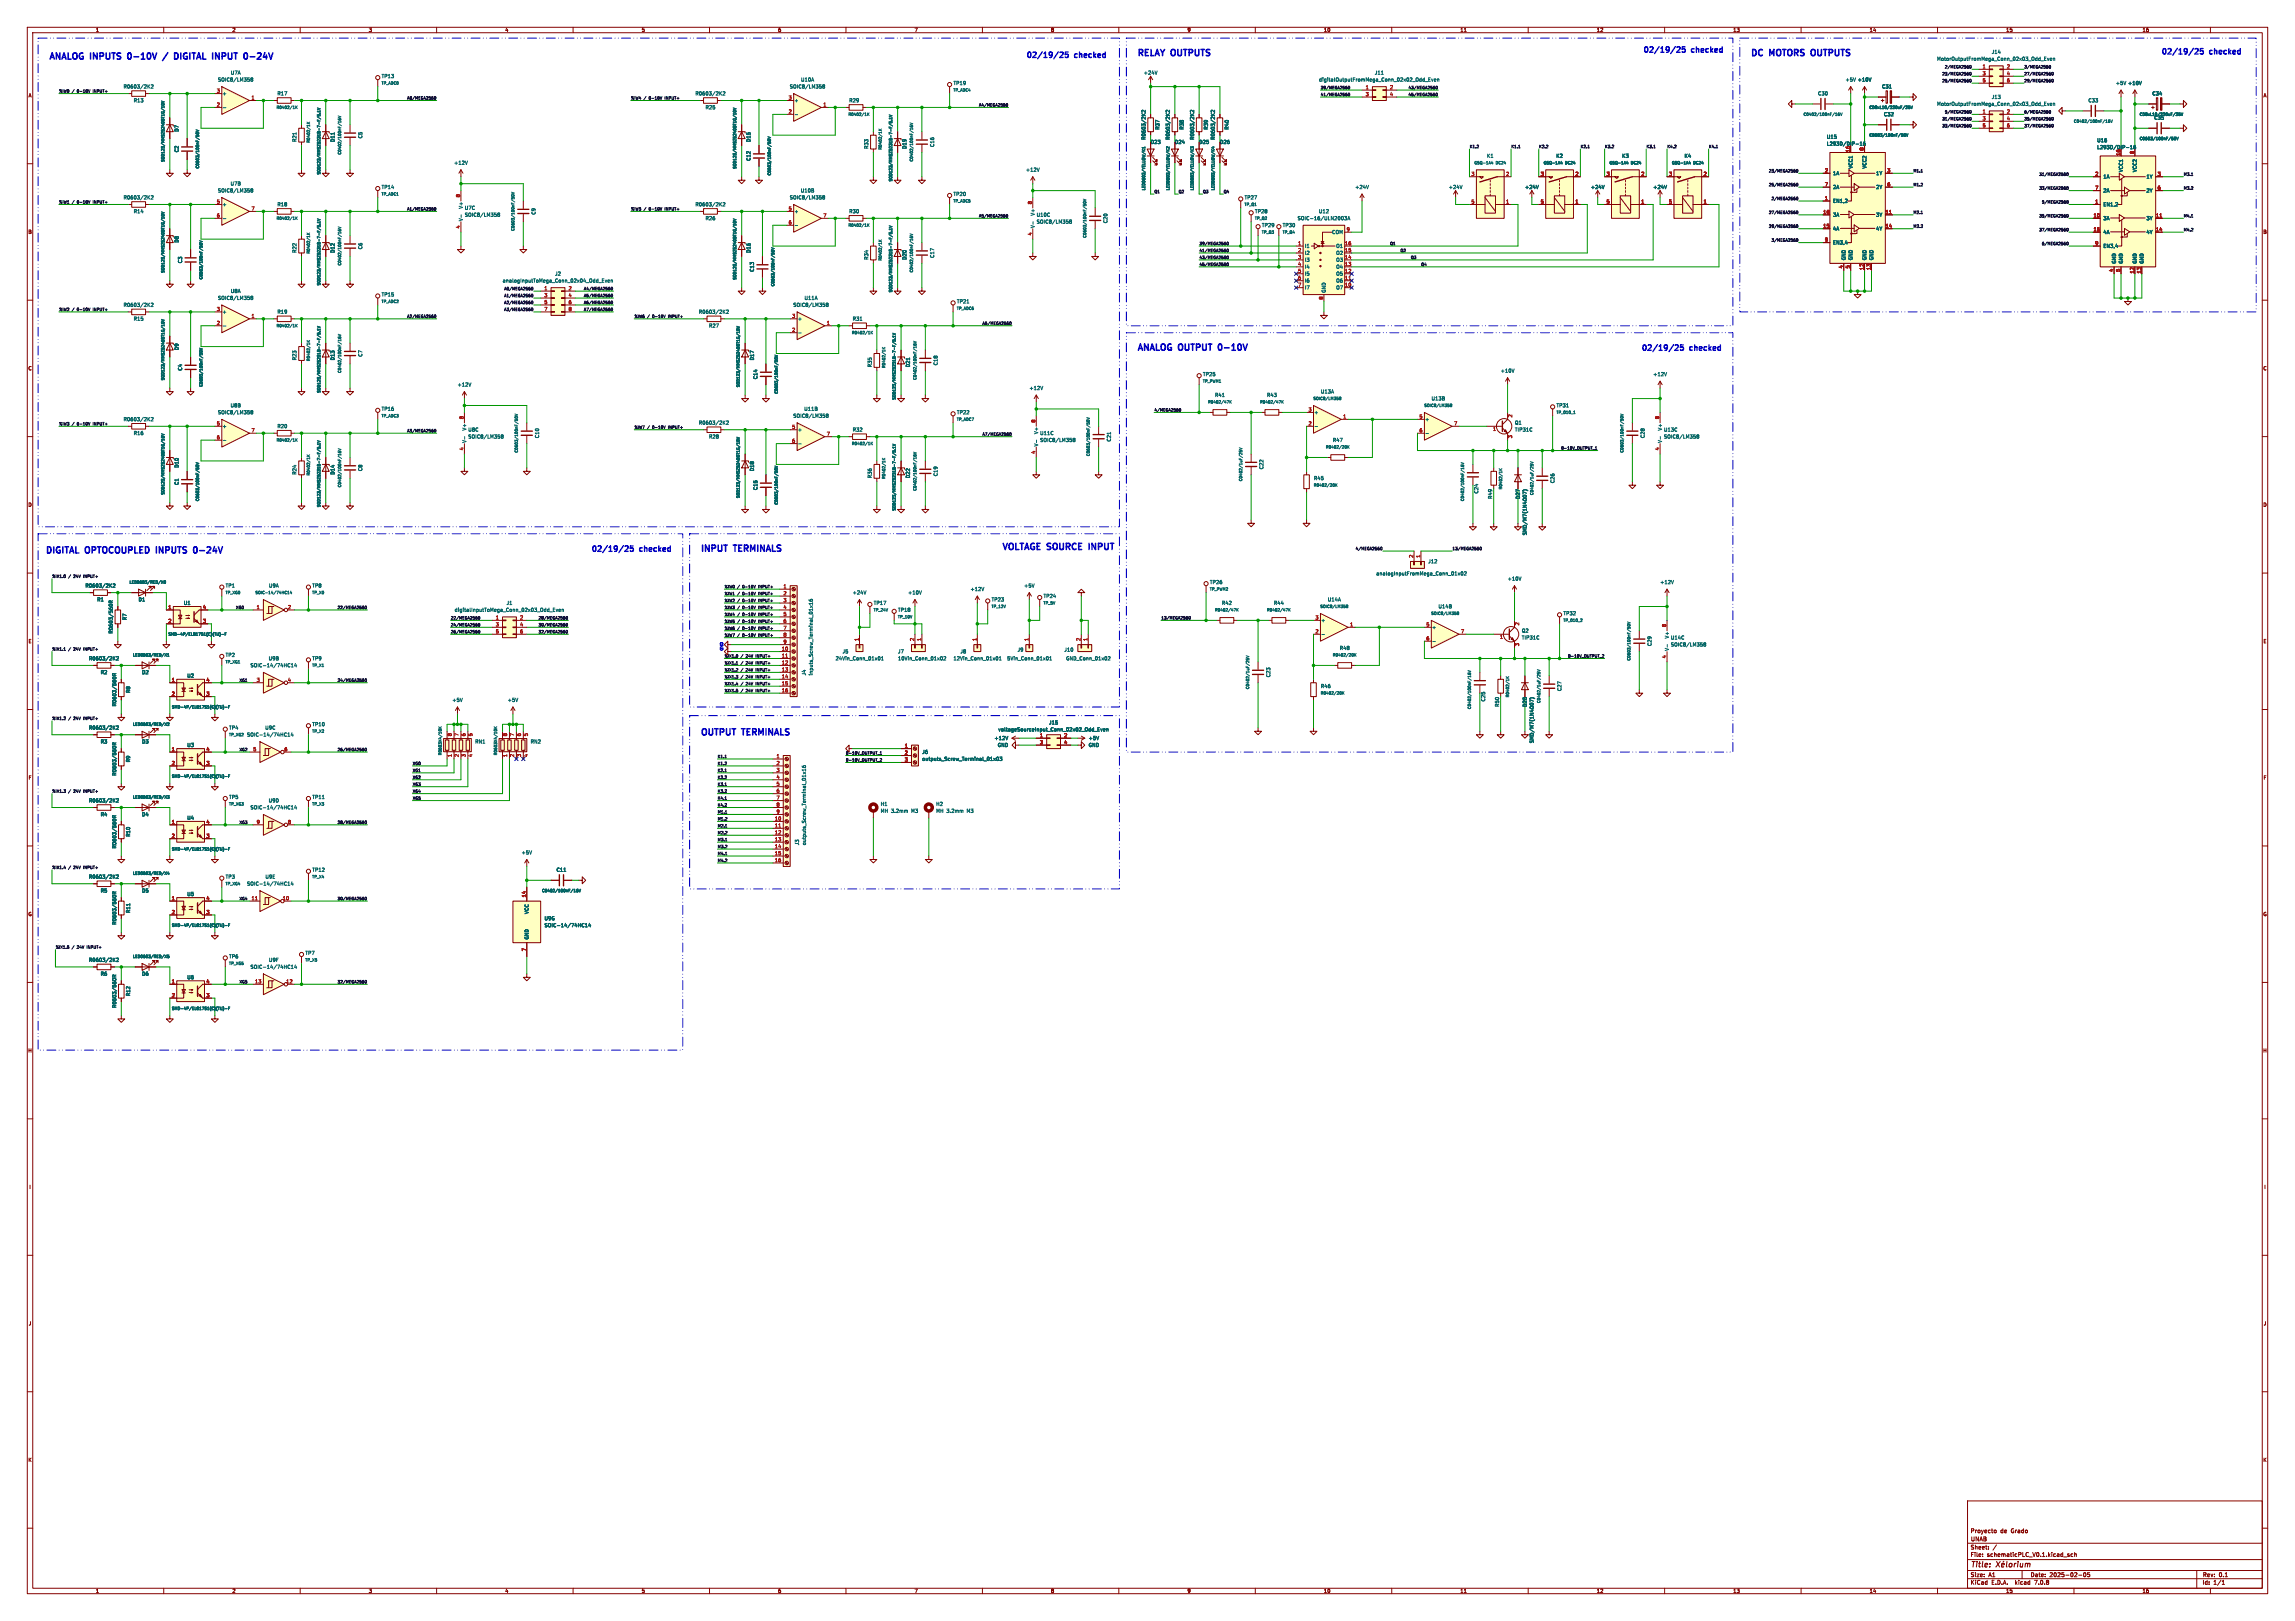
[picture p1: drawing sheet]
<svg xmlns="http://www.w3.org/2000/svg" width="841mm" height="594mm" viewBox="0 0 841 594" stroke-linecap="round" stroke-linejoin="round" font-family="sans-serif">
<defs><g id="words">
<g font-size="3.2" fill="#0000c2">
<text x="17.8" y="22">ANALOG INPUTS</text>
<text x="48.5" y="22">0-10V</text>
<text x="62.7" y="22">/</text>
<text x="68.1" y="22">DIGITAL</text>
<text x="83.3" y="22">INPUT</text>
<text x="96.1" y="22">0-24V</text>
<text x="416.6" y="20.7">RELAY</text>
<text x="429.6" y="20.7">OUTPUTS</text>
<text x="641.3" y="20.7">DC</text>
<text x="648.9" y="20.7">MOTORS</text>
<text x="665.4" y="20.7">OUTPUTS</text>
<text x="416.6" y="128.7">ANALOG OUTPUT</text>
<text x="448.1" y="128.7">0-10V</text>
<text x="16.5" y="203">DIGITAL</text>
<text x="31.7" y="203">OPTOCOUPLED</text>
<text x="58.9" y="203">INPUTS</text>
<text x="73.9" y="203">0-24V</text>
<text x="256.5" y="202.3">INPUT</text>
<text x="269.4" y="202.3">TERMINALS</text>
<text x="367" y="201.7">VOLTAGE SOURCE</text>
<text x="400.7" y="201.7">INPUT</text>
<text x="256.5" y="269.6">OUTPUT</text>
<text x="272.4" y="269.6">TERMINALS</text>
</g>
<g font-size="2.8" fill="#0000c2">
<text x="375.9" y="21.3">02/19/25</text>
<text x="394.2" y="21.3">checked</text>
<text x="602" y="19.4">02/19/25</text>
<text x="620.2" y="19.4">checked</text>
<text x="791.8" y="20.1">02/19/25</text>
<text x="810.1" y="20.1">checked</text>
<text x="601.3" y="128.7">02/19/25</text>
<text x="619.6" y="128.7">checked</text>
<text x="216.5" y="202.3">02/19/25</text>
<text x="234.8" y="202.3">checked</text>
</g>
<text font-size="2.8" fill="#840000" x="722" y="574.9">Title:</text>
<g font-size="2.1" fill="#840000">
<text x="722" y="562">Proyecto</text>
<text x="733" y="562">de</text>
<text x="737" y="562">Grado</text>
<text x="722" y="568">Sheet:</text>
<text x="722" y="565.2">UNAB</text>
<text x="722" y="570.7">File:</text>
<text x="728.1" y="570.7">schematicPLC_V0.1.kicad_sch</text>
<text x="722" y="580.9">KiCad</text>
<text x="722" y="578.1">Size:</text>
<text x="728.7" y="578.1">A1</text>
<text x="729.7" y="580.9">E.D.A.</text>
<text x="738.6" y="580.9">kicad</text>
<text x="744" y="578.1">Date:</text>
<text x="745.8" y="580.9">7.0.8</text>
<text x="751" y="578.1">2025-02-05</text>
<text x="807" y="578.3">Rev:</text>
<text x="807" y="580.9">Id:</text>
<text x="811.1" y="580.9">1/1</text>
<text x="813.4" y="578.3">0.1</text>
</g>
<g font-size="1.8" fill="#840000">
<text x="35" y="11.9">1</text>
<text x="85" y="11.9">2</text>
<text x="135" y="11.9">3</text>
<text x="185" y="11.9">4</text>
<text x="235" y="11.9">5</text>
<text x="285" y="11.9">6</text>
<text x="335" y="11.9">7</text>
<text x="385" y="11.9">8</text>
<text x="435" y="11.9">9</text>
<text x="485" y="11.9">10</text>
<text x="535" y="11.9">11</text>
<text x="585" y="11.9">12</text>
<text x="635" y="11.9">13</text>
<text x="685" y="11.9">14</text>
<text x="735" y="11.9">15</text>
<text x="785" y="11.9">16</text>
<text x="10.3" y="35.9">A</text>
<text x="829.3" y="35.9">A</text>
<text x="10.3" y="85.9">B</text>
<text x="829.2" y="85.9">B</text>
<text x="10.3" y="135.9">C</text>
<text x="829.2" y="135.9">C</text>
<text x="10.3" y="185.9">D</text>
<text x="829.2" y="185.9">D</text>
<text x="10.3" y="235.9">E</text>
<text x="829.3" y="235.9">E</text>
<text x="10.3" y="285.9">F</text>
<text x="829.3" y="285.9">F</text>
<text x="10.3" y="335.9">G</text>
<text x="829.2" y="335.9">G</text>
<text x="10.2" y="385.9">H</text>
<text x="829.2" y="385.9">H</text>
<text x="10.6" y="435.9">I</text>
<text x="829.6" y="435.9">I</text>
<text x="10.4" y="485.9">J</text>
<text x="829.4" y="485.9">J</text>
<text x="10.3" y="535.9">K</text>
<text x="829.2" y="535.9">K</text>
<text x="35" y="583.9">1</text>
<text x="85" y="583.9">2</text>
<text x="135" y="583.9">3</text>
<text x="185" y="583.9">4</text>
<text x="235" y="583.9">5</text>
<text x="285" y="583.9">6</text>
<text x="335" y="583.9">7</text>
<text x="385" y="583.9">8</text>
<text x="435" y="583.9">9</text>
<text x="485" y="583.9">10</text>
<text x="535" y="583.9">11</text>
<text x="585" y="583.9">12</text>
<text x="635" y="583.9">13</text>
<text x="685" y="583.9">14</text>
<text x="735" y="583.9">15</text>
<text x="785" y="583.9">16</text>
</g>
<g font-size="1.8" fill="#006464">
<text x="709.7" y="22.5">MotorOutputFromMega_Conn_02x03_Odd_Even</text>
<text x="729.7" y="19.9">J14</text>
<text x="84.4" y="27.5">U7A</text>
<text x="139.7" y="28.8">TP13</text>
<text x="419" y="27.5">+24V</text>
<text x="503.7" y="27.5">J11</text>
<text x="45.1" y="32.6">R0603/2K2</text>
<text x="79.7" y="30.1">SOIC8/LM358</text>
<text x="81.4" y="35.2">+</text>
<text x="101.5" y="35.2">R17</text>
<text x="254.7" y="35.2">R0603/2K2</text>
<text x="289.3" y="32.6">SOIC8/LM358</text>
<text x="293.4" y="30.1">U10A</text>
<text x="349.3" y="31.3">TP19</text>
<text x="483.2" y="30.1">digitalOutputFromMega_Conn_02x02_Odd_Even</text>
<text x="666.1" y="35.2">C30</text>
<text x="676.1" y="30.1">+5V</text>
<text x="680.6" y="30.1">+10V</text>
<text x="689.5" y="32.6">C31</text>
<text x="775.2" y="31.3">+5V</text>
<text x="779.7" y="31.3">+10V</text>
<text x="788.6" y="35.2">C34</text>
<text x="48.9" y="37.7">R13</text>
<text x="258.4" y="40.2">R25</text>
<text x="291" y="37.7">+</text>
<text x="311.1" y="37.7">R29</text>
<text x="709.7" y="39">MotorOutputFromMega_Conn_02x03_Odd_Even</text>
<text x="729.7" y="36.4">J13</text>
<text x="765.1" y="37.7">C33</text>
<text x="425" y="47.7" transform="rotate(-90 425 47.7)">R37</text>
<text x="433.9" y="47.7" transform="rotate(-90 433.9 47.7)">R38</text>
<text x="442.8" y="47.7" transform="rotate(-90 442.8 47.7)">R39</text>
<text x="450.4" y="47.7" transform="rotate(-90 450.4 47.7)">R40</text>
<text x="690.2" y="42.8">C32</text>
<text x="789.3" y="44">C35</text>
<text x="65.6" y="48.4" transform="rotate(-90 65.6 48.4)">D7</text>
<text x="108.8" y="52.2" transform="rotate(-90 108.8 52.2)">R21</text>
<text x="122.8" y="52.2" transform="rotate(-90 122.8 52.2)">D11</text>
<text x="132.9" y="50.9" transform="rotate(-90 132.9 50.9)">C5</text>
<text x="275.2" y="52.2" transform="rotate(-90 275.2 52.2)">D15</text>
<text x="420" y="51.4" transform="rotate(-90 420 51.4)">R0603/2K2</text>
<text x="421.5" y="52.9">D23</text>
<text x="428.9" y="51.4" transform="rotate(-90 428.9 51.4)">R0603/2K2</text>
<text x="430.4" y="52.9">D24</text>
<text x="437.7" y="51.4" transform="rotate(-90 437.7 51.4)">R0603/2K2</text>
<text x="439.3" y="52.9">D25</text>
<text x="445.4" y="51.4" transform="rotate(-90 445.4 51.4)">R0603/2K2</text>
<text x="446.9" y="52.9">D26</text>
<text x="669.3" y="51">U15</text>
<text x="669.3" y="53.6">L293D/DIP-16</text>
<text x="768.4" y="52.3">U16</text>
<text x="65.6" y="56" transform="rotate(-90 65.6 56)">C2</text>
<text x="275.2" y="59.1" transform="rotate(-90 275.2 59.1)">C12</text>
<text x="318.4" y="54.7" transform="rotate(-90 318.4 54.7)">R33</text>
<text x="332.3" y="54.7" transform="rotate(-90 332.3 54.7)">D19</text>
<text x="342.5" y="54" transform="rotate(-90 342.5 54)">C16</text>
<text x="544.8" y="58">K1</text>
<text x="570.2" y="58">K2</text>
<text x="594.3" y="58">K3</text>
<text x="617.1" y="58">K4</text>
<text x="768.4" y="54.8">L293D/DIP-16</text>
<text x="166.3" y="60.6">+12V</text>
<text x="375.8" y="63.1">+12V</text>
<text x="671.6" y="64.4">1A</text>
<text x="679" y="61.9" transform="rotate(-90 679 61.9)">VCC1</text>
<text x="684.1" y="61.9" transform="rotate(-90 684.1 61.9)">VCC2</text>
<text x="687.4" y="64.4">1Y</text>
<text x="770.6" y="65.6">1A</text>
<text x="778.1" y="63.2" transform="rotate(-90 778.1 63.2)">VCC1</text>
<text x="783.2" y="63.2" transform="rotate(-90 783.2 63.2)">VCC2</text>
<text x="786.4" y="65.6">1Y</text>
<text x="79.7" y="70.7">SOIC8/LM358</text>
<text x="84.4" y="68.2">U7B</text>
<text x="139.7" y="69.4">TP14</text>
<text x="293.3" y="70.7">U10B</text>
<text x="349.3" y="72">TP20</text>
<text x="496.5" y="69.4">+24V</text>
<text x="530.8" y="69.4">+24V</text>
<text x="558.7" y="69.4">+24V</text>
<text x="582.8" y="69.4">+24V</text>
<text x="605.7" y="69.4">+24V</text>
<text x="671.6" y="69.4">2A</text>
<text x="687.4" y="69.4">2Y</text>
<text x="770.6" y="70.7">2A</text>
<text x="786.4" y="70.7">2Y</text>
<text x="45.1" y="73.3">R0603/2K2</text>
<text x="81.4" y="75.8">+</text>
<text x="101.5" y="75.8">R18</text>
<text x="169.8" y="76.7" transform="rotate(-90 169.8 76.7)">V+</text>
<text x="170.2" y="77.1">U7C</text>
<text x="254.7" y="75.8">R0603/2K2</text>
<text x="289.3" y="73.3">SOIC8/LM358</text>
<text x="455.9" y="73.3">TP27</text>
<text x="671.6" y="74.5">EN1,2</text>
<text x="770.6" y="75.8">EN1,2</text>
<text x="48.9" y="78.3">R14</text>
<text x="169.8" y="81.2" transform="rotate(-90 169.8 81.2)">V-</text>
<text x="170.2" y="79.6">SOIC8/LM358</text>
<text x="196.4" y="78.8" transform="rotate(-90 196.4 78.8)">C9</text>
<text x="258.4" y="80.9">R26</text>
<text x="291" y="78.3">+</text>
<text x="311.1" y="78.3">R30</text>
<text x="379.3" y="83.7" transform="rotate(-90 379.3 83.7)">V-</text>
<text x="379.3" y="79.2" transform="rotate(-90 379.3 79.2)">V+</text>
<text x="379.7" y="79.6">U10C</text>
<text x="379.7" y="82.1">SOIC8/LM358</text>
<text x="406" y="82" transform="rotate(-90 406 82)">C20</text>
<text x="459.8" y="78.3">TP28</text>
<text x="462.3" y="83.4">TP29</text>
<text x="469.9" y="83.4">TP30</text>
<text x="475.4" y="80.9">SOIC-16/ULN2003A</text>
<text x="483.2" y="78.3">U12</text>
<text x="671.6" y="79.6">3A</text>
<text x="687.4" y="79.6">3Y</text>
<text x="770.6" y="80.9">3A</text>
<text x="786.4" y="80.9">3Y</text>
<text x="65.6" y="89.1" transform="rotate(-90 65.6 89.1)">D8</text>
<text x="488" y="86">COM</text>
<text x="671.6" y="84.7">4A</text>
<text x="671.6" y="89.8">EN3,4</text>
<text x="687.4" y="84.7">4Y</text>
<text x="770.6" y="86">4A</text>
<text x="786.4" y="86">4Y</text>
<text x="108.8" y="92.8" transform="rotate(-90 108.8 92.8)">R22</text>
<text x="122.8" y="92.8" transform="rotate(-90 122.8 92.8)">D12</text>
<text x="132.9" y="91.5" transform="rotate(-90 132.9 91.5)">C6</text>
<text x="275.2" y="92.8" transform="rotate(-90 275.2 92.8)">D16</text>
<text x="318.4" y="95.3" transform="rotate(-90 318.4 95.3)">R34</text>
<text x="332.3" y="95.3" transform="rotate(-90 332.3 95.3)">D20</text>
<text x="342.5" y="94.7" transform="rotate(-90 342.5 94.7)">C17</text>
<text x="478" y="91">I1</text>
<text x="478" y="93.6">I2</text>
<text x="489.5" y="93.6">O2</text>
<text x="489.5" y="91">O1</text>
<text x="676.5" y="95.5" transform="rotate(-90 676.5 95.5)">GND</text>
<text x="679" y="95.5" transform="rotate(-90 679 95.5)">GND</text>
<text x="684.1" y="95.5" transform="rotate(-90 684.1 95.5)">GND</text>
<text x="686.7" y="95.5" transform="rotate(-90 686.7 95.5)">GND</text>
<text x="770.6" y="91">EN3,4</text>
<text x="66.9" y="96.6" transform="rotate(-90 66.9 96.6)">C3</text>
<text x="203.3" y="101.2">J2</text>
<text x="276.5" y="99.7" transform="rotate(-90 276.5 99.7)">C13</text>
<text x="478" y="96.1">I3</text>
<text x="478" y="98.7">I4</text>
<text x="478" y="101.2">I5</text>
<text x="489.5" y="101.2">O5</text>
<text x="489.5" y="98.7">O4</text>
<text x="489.5" y="96.1">O3</text>
<text x="775.6" y="96.8" transform="rotate(-90 775.6 96.8)">GND</text>
<text x="778.1" y="96.8" transform="rotate(-90 778.1 96.8)">GND</text>
<text x="783.2" y="96.8" transform="rotate(-90 783.2 96.8)">GND</text>
<text x="785.7" y="96.8" transform="rotate(-90 785.7 96.8)">GND</text>
<text x="84.4" y="107.5">U8A</text>
<text x="184.1" y="103.7">analogInputToMega_Conn_02x04_Odd_Even</text>
<text x="478" y="103.7">I6</text>
<text x="478" y="106.3">I7</text>
<text x="486" y="107.4" transform="rotate(-90 486 107.4)">GND</text>
<text x="489.5" y="106.3">O7</text>
<text x="489.5" y="103.7">O6</text>
<text x="45.1" y="112.6">R0603/2K2</text>
<text x="79.7" y="110.1">SOIC8/LM358</text>
<text x="139.7" y="108.8">TP15</text>
<text x="290.5" y="112.6">SOIC8/LM358</text>
<text x="294.7" y="110.1">U11A</text>
<text x="350.5" y="111.4">TP21</text>
<text x="48.9" y="117.7">R15</text>
<text x="81.4" y="115.2">+</text>
<text x="101.5" y="115.2">R19</text>
<text x="256" y="115.2">R0603/2K2</text>
<text x="292.2" y="117.7">+</text>
<text x="312.3" y="117.7">R31</text>
<text x="259.7" y="120.2">R27</text>
<text x="65.6" y="128.4" transform="rotate(-90 65.6 128.4)">D9</text>
<text x="132.9" y="130.9" transform="rotate(-90 132.9 130.9)">C7</text>
<text x="66.9" y="136" transform="rotate(-90 66.9 136)">C4</text>
<text x="108.8" y="132.2" transform="rotate(-90 108.8 132.2)">R23</text>
<text x="122.8" y="132.2" transform="rotate(-90 122.8 132.2)">D13</text>
<text x="276.5" y="132.2" transform="rotate(-90 276.5 132.2)">D17</text>
<text x="319.6" y="134.7" transform="rotate(-90 319.6 134.7)">R35</text>
<text x="333.6" y="134.7" transform="rotate(-90 333.6 134.7)">D21</text>
<text x="343.8" y="134" transform="rotate(-90 343.8 134)">C18</text>
<text x="549.8" y="136.8">+10V</text>
<text x="167.5" y="141.8">+12V</text>
<text x="277.7" y="139.1" transform="rotate(-90 277.7 139.1)">C14</text>
<text x="377.1" y="143.1">+12V</text>
<text x="440.7" y="138">TP25</text>
<text x="605.7" y="138">+12V</text>
<text x="84.4" y="149.5">U8B</text>
<text x="445.1" y="145.6">R41</text>
<text x="464.1" y="145.6">R43</text>
<text x="483.9" y="144.4">U13A</text>
<text x="524.4" y="146.9">U13B</text>
<text x="570.2" y="149.5">TP31</text>
<text x="45.1" y="154.5">R0603/2K2</text>
<text x="79.7" y="152">SOIC8/LM358</text>
<text x="139.7" y="150.7">TP16</text>
<text x="256" y="155.8">R0603/2K2</text>
<text x="290.5" y="153.3">SOIC8/LM358</text>
<text x="294.6" y="150.7">U11B</text>
<text x="350.5" y="152">TP22</text>
<text x="481.5" y="152">+</text>
<text x="522.1" y="154.5">+</text>
<text x="555" y="155.8">Q1</text>
<text x="48.9" y="159.6">R16</text>
<text x="81.4" y="157.1">+</text>
<text x="101.5" y="157.1">R20</text>
<text x="171" y="157.9" transform="rotate(-90 171 157.9)">V+</text>
<text x="171.5" y="158.3">U8C</text>
<text x="171.5" y="160.9">SOIC8/LM358</text>
<text x="197.7" y="160.7" transform="rotate(-90 197.7 160.7)">C10</text>
<text x="259.7" y="160.9">R28</text>
<text x="292.2" y="158.3">+</text>
<text x="312.3" y="158.3">R32</text>
<text x="380.6" y="159.2" transform="rotate(-90 380.6 159.2)">V+</text>
<text x="381" y="159.6">U11C</text>
<text x="407.3" y="162" transform="rotate(-90 407.3 162)">C21</text>
<text x="555" y="158.3">TIP31C</text>
<text x="602.8" y="160.7" transform="rotate(-90 602.8 160.7)">C28</text>
<text x="609.2" y="157.9" transform="rotate(-90 609.2 157.9)">V+</text>
<text x="609.6" y="158.3">U13C</text>
<text x="609.6" y="160.9">SOIC8/LM358</text>
<text x="171" y="162.4" transform="rotate(-90 171 162.4)">V-</text>
<text x="380.6" y="163.7" transform="rotate(-90 380.6 163.7)">V-</text>
<text x="381" y="162.2">SOIC8/LM358</text>
<text x="488.3" y="162.2">R47</text>
<text x="609.2" y="162.4" transform="rotate(-90 609.2 162.4)">V-</text>
<text x="65.6" y="171.5" transform="rotate(-90 65.6 171.5)">D10</text>
<text x="132.9" y="172.8" transform="rotate(-90 132.9 172.8)">C8</text>
<text x="276.5" y="172.8" transform="rotate(-90 276.5 172.8)">D18</text>
<text x="463.1" y="172.1" transform="rotate(-90 463.1 172.1)">C22</text>
<text x="65.6" y="177.9" transform="rotate(-90 65.6 177.9)">C1</text>
<text x="108.8" y="174.1" transform="rotate(-90 108.8 174.1)">R24</text>
<text x="122.8" y="174.1" transform="rotate(-90 122.8 174.1)">D14</text>
<text x="277.7" y="179.7" transform="rotate(-90 277.7 179.7)">C15</text>
<text x="319.6" y="175.4" transform="rotate(-90 319.6 175.4)">R36</text>
<text x="333.6" y="175.4" transform="rotate(-90 333.6 175.4)">D22</text>
<text x="343.8" y="174.7" transform="rotate(-90 343.8 174.7)">C19</text>
<text x="481.3" y="176.1">R45</text>
<text x="569.8" y="177.2" transform="rotate(-90 569.8 177.2)">C26</text>
<text x="541.9" y="181" transform="rotate(-90 541.9 181)">C24</text>
<text x="547" y="183" transform="rotate(-90 547 183)">R49</text>
<text x="557.1" y="183" transform="rotate(-90 557.1 183)">D27</text>
<text x="559.7" y="196.3" transform="rotate(-90 559.7 196.3)">SMD/M7(1N4007)</text>
<text x="523.3" y="206.6">J12</text>
<text x="31.2" y="215.5">R0603/2K2</text>
<text x="82.6" y="215.5">TP1</text>
<text x="98.4" y="215.5">U9A</text>
<text x="114.3" y="215.5">TP8</text>
<text x="375.2" y="215.5">+5V</text>
<text x="443.2" y="214.2">TP26</text>
<text x="504.2" y="211">analogInputFromMega_Conn_01x02</text>
<text x="552.3" y="213">+10V</text>
<text x="608.2" y="214.2">+12V</text>
<text x="35.5" y="220.6">R1</text>
<text x="50.6" y="220.6">D1</text>
<text x="67.2" y="221.8">U1</text>
<text x="185.5" y="221.8">J1</text>
<text x="312.3" y="218">+24V</text>
<text x="320.1" y="221.8">TP17</text>
<text x="332.6" y="218">+10V</text>
<text x="355.5" y="216.8">+12V</text>
<text x="363.2" y="220.6">TP23</text>
<text x="382.3" y="219.3">TP24</text>
<text x="447.6" y="221.8">R42</text>
<text x="466.7" y="221.8">R44</text>
<text x="486.4" y="220.6">U14A</text>
<text x="46.6" y="227.4" transform="rotate(-90 46.6 227.4)">R7</text>
<text x="166.5" y="224.4">digitalInputToMega_Conn_02x03_Odd_Even</text>
<text x="328.9" y="224.4">TP18</text>
<text x="527" y="223.1">U14B</text>
<text x="572.8" y="225.7">TP32</text>
<text x="41.5" y="232.3" transform="rotate(-90 41.5 232.3)">R0603/560R</text>
<text x="484" y="228.2">+</text>
<text x="524.6" y="230.7">+</text>
<text x="557.5" y="232">Q2</text>
<text x="308.6" y="239.6">J5</text>
<text x="328.9" y="239.6">J7</text>
<text x="351.8" y="239.6">J8</text>
<text x="372.8" y="239">J9</text>
<text x="389.9" y="239">J10</text>
<text x="490.8" y="238.4">R48</text>
<text x="557.5" y="234.5">TIP31C</text>
<text x="605.4" y="236.9" transform="rotate(-90 605.4 236.9)">C29</text>
<text x="611.7" y="238.6" transform="rotate(-90 611.7 238.6)">V-</text>
<text x="611.7" y="234.1" transform="rotate(-90 611.7 234.1)">V+</text>
<text x="612.2" y="234.5">U14C</text>
<text x="612.2" y="237.1">SOIC8/LM358</text>
<text x="32.4" y="242.2">R0603/2K2</text>
<text x="82.6" y="240.9">TP2</text>
<text x="91.6" y="244.7">SOIC-14/74HC14</text>
<text x="98.3" y="242.2">U9B</text>
<text x="114.3" y="242.2">TP9</text>
<text x="306.1" y="242.2">24Vin_Conn_01x01</text>
<text x="328.9" y="242.2">10Vin_Conn_01x02</text>
<text x="349.3" y="242.2">12Vin_Conn_01x01</text>
<text x="368.9" y="242.2">5Vin_Conn_01x01</text>
<text x="390.5" y="242.2">GND_Conn_01x02</text>
<text x="36.8" y="247.2">R2</text>
<text x="51.9" y="247.2">D2</text>
<text x="68.5" y="248.5">U2</text>
<text x="295.5" y="247.6" transform="rotate(-90 295.5 247.6)">J4</text>
<text x="298" y="247.6" transform="rotate(-90 298 247.6)">inputs_Screw_Terminal_01x16</text>
<text x="465.7" y="248.3" transform="rotate(-90 465.7 248.3)">C23</text>
<text x="47.9" y="254.1" transform="rotate(-90 47.9 254.1)">R8</text>
<text x="165.6" y="257.4">+5V</text>
<text x="185.9" y="257.4">+5V</text>
<text x="483.9" y="252.3">R46</text>
<text x="544.4" y="257.2" transform="rotate(-90 544.4 257.2)">C25</text>
<text x="572.4" y="253.4" transform="rotate(-90 572.4 253.4)">C27</text>
<text x="42.8" y="259" transform="rotate(-90 42.8 259)">R0603/560R</text>
<text x="549.5" y="259.2" transform="rotate(-90 549.5 259.2)">R50</text>
<text x="559.7" y="259.2" transform="rotate(-90 559.7 259.2)">D28</text>
<text x="32.4" y="267.6">R0603/2K2</text>
<text x="83.8" y="267.6">TP4</text>
<text x="97.1" y="267.6">U9C</text>
<text x="114.3" y="266.3">TP10</text>
<text x="365.7" y="268.2">voltageSourceInput_Conn_02x02_Odd_Even</text>
<text x="384.3" y="265.7">J15</text>
<text x="36.8" y="272.6">R3</text>
<text x="51.9" y="272.6">D3</text>
<text x="68.5" y="273.9">U3</text>
<text x="90.4" y="270.1">SOIC-14/74HC14</text>
<text x="174" y="272.6">RN1</text>
<text x="194.3" y="272.6">RN2</text>
<text x="364.3" y="271.4">+12V</text>
<text x="365.5" y="273.9">GND</text>
<text x="398.8" y="271.4">+5V</text>
<text x="398.8" y="273.9">GND</text>
<text x="562.2" y="272.5" transform="rotate(-90 562.2 272.5)">SMD/M7(1N4007)</text>
<text x="47.9" y="279.5" transform="rotate(-90 47.9 279.5)">R9</text>
<text x="337.8" y="276.5">J6</text>
<text x="337.8" y="279">outputs_Screw_Terminal_01x03</text>
<text x="42.8" y="284.4" transform="rotate(-90 42.8 284.4)">R0603/560R</text>
<text x="83.8" y="293">TP5</text>
<text x="114.3" y="293">TP11</text>
<text x="32.4" y="294.2">R0603/2K2</text>
<text x="36.8" y="299.3">R4</text>
<text x="51.9" y="299.3">D4</text>
<text x="91.6" y="296.8">SOIC-14/74HC14</text>
<text x="98.3" y="294.2">U9D</text>
<text x="322.6" y="295.5">H1</text>
<text x="322.6" y="298">MH 3.2mm</text>
<text x="334.1" y="298">M3</text>
<text x="342.9" y="295.5">H2</text>
<text x="342.9" y="298">MH 3.2mm</text>
<text x="354.4" y="298">M3</text>
<text x="68.5" y="300.6">U4</text>
<text x="42.8" y="311.1" transform="rotate(-90 42.8 311.1)">R0603/560R</text>
<text x="47.9" y="306.7" transform="rotate(-90 47.9 306.7)">R10</text>
<text x="293" y="309.9" transform="rotate(-90 293 309.9)">J3</text>
<text x="295.5" y="309.9" transform="rotate(-90 295.5 309.9)">outputs_Screw_Terminal_01x16</text>
<text x="191" y="313.3">+5V</text>
<text x="32.4" y="322.2">R0603/2K2</text>
<text x="82.6" y="322.2">TP3</text>
<text x="97.1" y="322.2">U9E</text>
<text x="114.3" y="319.6">TP12</text>
<text x="203.8" y="319.6">C11</text>
<text x="36.8" y="327.3">R5</text>
<text x="51.9" y="327.3">D5</text>
<text x="68.5" y="328.5">U5</text>
<text x="90.4" y="324.7">SOIC-14/74HC14</text>
<text x="47.9" y="334.7" transform="rotate(-90 47.9 334.7)">R11</text>
<text x="193.9" y="335" transform="rotate(-90 193.9 335)">VCC</text>
<text x="42.8" y="339" transform="rotate(-90 42.8 339)">R0603/560R</text>
<text x="199.4" y="337.4">U9G</text>
<text x="199.4" y="340">SOIC-14/74HC14</text>
<text x="193.9" y="344.4" transform="rotate(-90 193.9 344.4)">GND</text>
<text x="32.4" y="352.7">R0603/2K2</text>
<text x="83.8" y="351.4">TP6</text>
<text x="98.4" y="352.7">U9F</text>
<text x="111.8" y="350.1">TP7</text>
<text x="36.8" y="357.7">R6</text>
<text x="51.9" y="357.7">D6</text>
<text x="68.5" y="359">U6</text>
<text x="91.6" y="355.2">SOIC-14/74HC14</text>
<text x="47.9" y="365.2" transform="rotate(-90 47.9 365.2)">R12</text>
<text x="42.8" y="369.5" transform="rotate(-90 42.8 369.5)">R0603/560R</text>
</g>
<g font-size="1.8" fill="#a90000">
<text x="726.4" y="25.1">1</text>
<text x="726.4" y="27.7">3</text>
<text x="735.3" y="25.1">2</text>
<text x="735.3" y="27.7">4</text>
<text x="79.3" y="34">3</text>
<text x="500.3" y="32.8">1</text>
<text x="500.3" y="35.3">3</text>
<text x="509.2" y="32.8">2</text>
<text x="509.2" y="35.3">4</text>
<text x="726.4" y="30.2">5</text>
<text x="735.3" y="30.2">6</text>
<text x="79.3" y="39.1">2</text>
<text x="92" y="36.6">1</text>
<text x="288.9" y="41.7">2</text>
<text x="288.9" y="36.6">3</text>
<text x="301.6" y="39.1">1</text>
<text x="726.4" y="41.7">1</text>
<text x="735.3" y="41.7">2</text>
<text x="726.4" y="44.2">3</text>
<text x="726.4" y="46.7">5</text>
<text x="735.3" y="44.2">4</text>
<text x="735.3" y="46.7">6</text>
<text x="677.9" y="55.9" transform="rotate(-90 677.9 55.9)">16</text>
<text x="683" y="55.3" transform="rotate(-90 683 55.3)">8</text>
<text x="777" y="57.2" transform="rotate(-90 777 57.2)">16</text>
<text x="782.1" y="56.6" transform="rotate(-90 782.1 56.6)">8</text>
<text x="539" y="64.5">3</text>
<text x="551.7" y="64.5">2</text>
<text x="564.4" y="64.5">3</text>
<text x="577.1" y="64.5">2</text>
<text x="588.6" y="64.5">3</text>
<text x="601.3" y="64.5">2</text>
<text x="611.4" y="64.5">3</text>
<text x="624.1" y="64.5">2</text>
<text x="668.6" y="63.2">2</text>
<text x="691.4" y="63.2">3</text>
<text x="767.6" y="64.5">2</text>
<text x="790.5" y="64.5">3</text>
<text x="668.6" y="68.3">7</text>
<text x="691.4" y="68.3">6</text>
<text x="767.6" y="69.6">7</text>
<text x="790.5" y="69.6">6</text>
<text x="79.3" y="74.7">5</text>
<text x="92" y="77.2">7</text>
<text x="168.7" y="72.5" transform="rotate(-90 168.7 72.5)">8</text>
<text x="288.9" y="77.2">5</text>
<text x="378.2" y="75" transform="rotate(-90 378.2 75)">8</text>
<text x="539" y="74.7">5</text>
<text x="551.7" y="74.7">1</text>
<text x="564.4" y="74.7">5</text>
<text x="577.1" y="74.7">1</text>
<text x="588.6" y="74.7">5</text>
<text x="601.3" y="74.7">1</text>
<text x="611.4" y="74.7">5</text>
<text x="624.1" y="74.7">1</text>
<text x="668.6" y="73.4">1</text>
<text x="767.6" y="74.7">1</text>
<text x="79.3" y="79.8">6</text>
<text x="168.7" y="83.9" transform="rotate(-90 168.7 83.9)">4</text>
<text x="288.9" y="82.3">6</text>
<text x="301.6" y="79.8">7</text>
<text x="668" y="78.5">10</text>
<text x="668" y="83.6">15</text>
<text x="690.8" y="78.5">11</text>
<text x="690.8" y="83.6">14</text>
<text x="767" y="79.8">10</text>
<text x="789.9" y="79.8">11</text>
<text x="378.2" y="86.4" transform="rotate(-90 378.2 86.4)">4</text>
<text x="475.5" y="89.9">1</text>
<text x="492.7" y="89.9">16</text>
<text x="493.3" y="84.8">9</text>
<text x="668.6" y="88.6">9</text>
<text x="767" y="84.8">15</text>
<text x="767.6" y="89.9">9</text>
<text x="789.9" y="84.8">14</text>
<text x="475.5" y="92.5">2</text>
<text x="475.5" y="95">3</text>
<text x="492.7" y="95">14</text>
<text x="492.7" y="92.5">15</text>
<text x="475.5" y="97.5">4</text>
<text x="475.5" y="100.1">5</text>
<text x="492.7" y="100.1">12</text>
<text x="492.7" y="97.5">13</text>
<text x="675.4" y="98.5" transform="rotate(-90 675.4 98.5)">4</text>
<text x="677.9" y="98.5" transform="rotate(-90 677.9 98.5)">5</text>
<text x="683" y="99.1" transform="rotate(-90 683 99.1)">12</text>
<text x="685.5" y="99.1" transform="rotate(-90 685.5 99.1)">13</text>
<text x="774.4" y="99.8" transform="rotate(-90 774.4 99.8)">4</text>
<text x="777" y="99.8" transform="rotate(-90 777 99.8)">5</text>
<text x="782.1" y="100.4" transform="rotate(-90 782.1 100.4)">12</text>
<text x="784.6" y="100.4" transform="rotate(-90 784.6 100.4)">13</text>
<text x="199.3" y="106.4">1</text>
<text x="208.2" y="106.4">2</text>
<text x="475.5" y="102.6">6</text>
<text x="475.5" y="105.2">7</text>
<text x="492.7" y="105.2">10</text>
<text x="492.7" y="102.6">11</text>
<text x="199.3" y="109">3</text>
<text x="199.3" y="111.5">5</text>
<text x="208.2" y="109">4</text>
<text x="208.2" y="111.5">6</text>
<text x="484.9" y="109.9" transform="rotate(-90 484.9 109.9)">8</text>
<text x="79.3" y="119.1">2</text>
<text x="79.3" y="114">3</text>
<text x="92" y="116.6">1</text>
<text x="199.3" y="114">7</text>
<text x="208.2" y="114">8</text>
<text x="290.1" y="116.6">3</text>
<text x="302.8" y="119.1">1</text>
<text x="290.1" y="121.7">2</text>
<text x="79.3" y="156">5</text>
<text x="169.9" y="153.7" transform="rotate(-90 169.9 153.7)">8</text>
<text x="379.5" y="155" transform="rotate(-90 379.5 155)">8</text>
<text x="479.4" y="156">2</text>
<text x="479.4" y="150.9">3</text>
<text x="492.1" y="153.4">1</text>
<text x="520" y="153.4">5</text>
<text x="532.7" y="156">7</text>
<text x="554.4" y="153.1" transform="rotate(-90 554.4 153.1)">2</text>
<text x="608.1" y="153.7" transform="rotate(-90 608.1 153.7)">8</text>
<text x="79.3" y="161">6</text>
<text x="92" y="158.5">7</text>
<text x="290.1" y="157.2">5</text>
<text x="302.8" y="159.8">7</text>
<text x="520" y="158.5">6</text>
<text x="547" y="158.2">1</text>
<text x="554.4" y="160.7" transform="rotate(-90 554.4 160.7)">3</text>
<text x="169.9" y="165.2" transform="rotate(-90 169.9 165.2)">4</text>
<text x="290.1" y="162.3">6</text>
<text x="379.5" y="166.4" transform="rotate(-90 379.5 166.4)">4</text>
<text x="608.1" y="165.2" transform="rotate(-90 608.1 165.2)">4</text>
<text x="517.9" y="204.5" transform="rotate(-90 517.9 204.5)">2</text>
<text x="520.4" y="204.5" transform="rotate(-90 520.4 204.5)">1</text>
<text x="286.9" y="215.6">1</text>
<text x="286.9" y="218.2">2</text>
<text x="286.9" y="220.7">3</text>
<text x="61.5" y="223.3">1</text>
<text x="74.2" y="223.3">4</text>
<text x="93.9" y="223.3">1</text>
<text x="105.3" y="223.3">2</text>
<text x="181.5" y="227.1">1</text>
<text x="190.4" y="227.1">2</text>
<text x="286.9" y="223.3">4</text>
<text x="286.9" y="225.8">5</text>
<text x="481.9" y="227.1">3</text>
<text x="61.5" y="228.3">2</text>
<text x="74.2" y="228.3">3</text>
<text x="181.5" y="229.6">3</text>
<text x="181.5" y="232.2">5</text>
<text x="190.4" y="229.6">4</text>
<text x="190.4" y="232.2">6</text>
<text x="286.9" y="228.3">6</text>
<text x="286.9" y="230.9">7</text>
<text x="286.9" y="233.4">8</text>
<text x="481.9" y="232.2">2</text>
<text x="494.6" y="229.6">1</text>
<text x="522.5" y="229.6">5</text>
<text x="535.2" y="232.2">7</text>
<text x="557" y="229.3" transform="rotate(-90 557 229.3)">2</text>
<text x="610.6" y="229.9" transform="rotate(-90 610.6 229.9)">8</text>
<text x="286.3" y="238.5">10</text>
<text x="286.9" y="236">9</text>
<text x="314.7" y="235" transform="rotate(-90 314.7 235)">1</text>
<text x="335" y="235" transform="rotate(-90 335 235)">2</text>
<text x="337.6" y="235" transform="rotate(-90 337.6 235)">1</text>
<text x="357.9" y="235" transform="rotate(-90 357.9 235)">1</text>
<text x="376.9" y="235" transform="rotate(-90 376.9 235)">1</text>
<text x="396" y="235" transform="rotate(-90 396 235)">2</text>
<text x="398.5" y="235" transform="rotate(-90 398.5 235)">1</text>
<text x="522.5" y="234.7">6</text>
<text x="549.5" y="234.4">1</text>
<text x="557" y="236.9" transform="rotate(-90 557 236.9)">3</text>
<text x="286.3" y="241">11</text>
<text x="286.3" y="243.6">12</text>
<text x="610.6" y="241.4" transform="rotate(-90 610.6 241.4)">4</text>
<text x="62.8" y="249.9">1</text>
<text x="75.5" y="249.9">4</text>
<text x="93.9" y="249.9">3</text>
<text x="105.3" y="249.9">4</text>
<text x="286.3" y="246.1">13</text>
<text x="286.3" y="248.7">14</text>
<text x="286.3" y="251.2">15</text>
<text x="62.8" y="255">2</text>
<text x="75.5" y="255">3</text>
<text x="286.3" y="253.7">16</text>
<text x="165.8" y="269.9" transform="rotate(-90 165.8 269.9)">8</text>
<text x="168.4" y="269.9" transform="rotate(-90 168.4 269.9)">7</text>
<text x="170.9" y="269.9" transform="rotate(-90 170.9 269.9)">6</text>
<text x="173.4" y="269.9" transform="rotate(-90 173.4 269.9)">5</text>
<text x="186.1" y="269.9" transform="rotate(-90 186.1 269.9)">8</text>
<text x="188.7" y="269.9" transform="rotate(-90 188.7 269.9)">7</text>
<text x="191.2" y="269.9" transform="rotate(-90 191.2 269.9)">6</text>
<text x="193.8" y="269.9" transform="rotate(-90 193.8 269.9)">5</text>
<text x="62.8" y="275.3">1</text>
<text x="75.5" y="275.3">4</text>
<text x="92.6" y="275.3">5</text>
<text x="104.1" y="275.3">6</text>
<text x="331.4" y="274.1">1</text>
<text x="380.9" y="270.3">1</text>
<text x="380.9" y="272.8">3</text>
<text x="389.8" y="270.3">2</text>
<text x="389.8" y="272.8">4</text>
<text x="62.8" y="280.4">2</text>
<text x="75.5" y="280.4">3</text>
<text x="165.8" y="277.6" transform="rotate(-90 165.8 277.6)">1</text>
<text x="168.4" y="277.6" transform="rotate(-90 168.4 277.6)">2</text>
<text x="170.9" y="277.6" transform="rotate(-90 170.9 277.6)">3</text>
<text x="173.4" y="277.6" transform="rotate(-90 173.4 277.6)">4</text>
<text x="186.1" y="277.6" transform="rotate(-90 186.1 277.6)">1</text>
<text x="188.7" y="277.6" transform="rotate(-90 188.7 277.6)">2</text>
<text x="191.2" y="277.6" transform="rotate(-90 191.2 277.6)">3</text>
<text x="193.8" y="277.6" transform="rotate(-90 193.8 277.6)">4</text>
<text x="284.4" y="277.9">1</text>
<text x="284.4" y="280.4">2</text>
<text x="331.4" y="276.6">2</text>
<text x="331.4" y="279.1">3</text>
<text x="284.4" y="283">3</text>
<text x="284.4" y="285.5">4</text>
<text x="284.4" y="288">5</text>
<text x="284.4" y="290.6">6</text>
<text x="284.4" y="293.1">7</text>
<text x="284.4" y="295.7">8</text>
<text x="284.4" y="298.2">9</text>
<text x="62.8" y="302">1</text>
<text x="75.5" y="302">4</text>
<text x="93.9" y="302">9</text>
<text x="105.3" y="302">8</text>
<text x="283.8" y="300.7">10</text>
<text x="283.8" y="303.3">11</text>
<text x="283.8" y="305.8">12</text>
<text x="62.8" y="307.1">2</text>
<text x="75.5" y="307.1">3</text>
<text x="283.8" y="308.4">13</text>
<text x="283.8" y="310.9">14</text>
<text x="283.8" y="313.4">15</text>
<text x="283.8" y="316">16</text>
<text x="62.8" y="329.9">1</text>
<text x="75.5" y="329.9">4</text>
<text x="92" y="329.9">11</text>
<text x="103.5" y="329.9">10</text>
<text x="192.8" y="329" transform="rotate(-90 192.8 329)">14</text>
<text x="62.8" y="335">2</text>
<text x="75.5" y="335">3</text>
<text x="192.8" y="348.7" transform="rotate(-90 192.8 348.7)">7</text>
<text x="62.8" y="360.4">1</text>
<text x="62.8" y="365.5">2</text>
<text x="75.5" y="365.5">3</text>
<text x="75.5" y="360.4">4</text>
<text x="93.3" y="360.4">13</text>
<text x="104.7" y="360.4">12</text>
</g>
<g font-size="1.4" fill="#0f0f0f">
<text x="711.5" y="27.7">23/MEGA2560</text>
<text x="712.5" y="25.1">2/MEGA2560</text>
<text x="741.7" y="27.7">27/MEGA2560</text>
<text x="741.7" y="25.1">3/MEGA2560</text>
<text x="21.6" y="34">%IW0</text>
<text x="26.4" y="34">/</text>
<text x="28.5" y="34">0-10V</text>
<text x="34.5" y="34">INPUT+</text>
<text x="483.9" y="35.3">41/MEGA2560</text>
<text x="483.9" y="32.7">39/MEGA2560</text>
<text x="516" y="32.7">43/MEGA2560</text>
<text x="516" y="35.3">45/MEGA2560</text>
<text x="711.5" y="30.2">25/MEGA2560</text>
<text x="741.7" y="30.2">29/MEGA2560</text>
<text x="149" y="36.5">A0/MEGA2560</text>
<text x="231.1" y="36.5">%IW4</text>
<text x="235.9" y="36.5">/</text>
<text x="238" y="36.5">0-10V</text>
<text x="244.1" y="36.5">INPUT+</text>
<text x="358.6" y="39.1">A4/MEGA2560</text>
<text x="712.5" y="41.6">5/MEGA2560</text>
<text x="741.7" y="41.6">6/MEGA2560</text>
<text x="711.5" y="46.7">33/MEGA2560</text>
<text x="711.5" y="44.2">31/MEGA2560</text>
<text x="741.7" y="46.7">37/MEGA2560</text>
<text x="741.7" y="44.2">35/MEGA2560</text>
<text x="538.5" y="54.3">K1.2</text>
<text x="553.7" y="54.3">K1.1</text>
<text x="563.9" y="54.3">K2.2</text>
<text x="579.1" y="54.3">K2.1</text>
<text x="588" y="54.3">K3.2</text>
<text x="603.2" y="54.3">K3.1</text>
<text x="610.9" y="54.3">K4.2</text>
<text x="626.1" y="54.3">K4.1</text>
<text x="648" y="63.2">23/MEGA2560</text>
<text x="701" y="63.2">M1.1</text>
<text x="747.1" y="64.5">31/MEGA2560</text>
<text x="800.1" y="64.5">M3.1</text>
<text x="422.9" y="70.8">Q1</text>
<text x="431.8" y="70.8">Q2</text>
<text x="440.7" y="70.8">Q3</text>
<text x="448.3" y="70.8">Q4</text>
<text x="648" y="68.3">25/MEGA2560</text>
<text x="701" y="68.3">M1.2</text>
<text x="747.1" y="69.6">33/MEGA2560</text>
<text x="800.1" y="69.6">M3.2</text>
<text x="21.6" y="74.6">%IW1</text>
<text x="26.4" y="74.6">/</text>
<text x="28.5" y="74.6">0-10V</text>
<text x="34.5" y="74.6">INPUT+</text>
<text x="149" y="77.2">A1/MEGA2560</text>
<text x="231.1" y="77.2">%IW5</text>
<text x="235.9" y="77.2">/</text>
<text x="238" y="77.2">0-10V</text>
<text x="244.1" y="77.2">INPUT+</text>
<text x="649" y="73.4">2/MEGA2560</text>
<text x="748.1" y="74.6">5/MEGA2560</text>
<text x="358.6" y="79.7">A5/MEGA2560</text>
<text x="648" y="78.5">27/MEGA2560</text>
<text x="648" y="83.5">29/MEGA2560</text>
<text x="701" y="78.5">M2.1</text>
<text x="701" y="83.5">M2.2</text>
<text x="747.1" y="79.7">35/MEGA2560</text>
<text x="800.1" y="79.7">M4.1</text>
<text x="439.4" y="89.9">39/MEGA2560</text>
<text x="509.3" y="89.9">Q1</text>
<text x="649" y="88.6">3/MEGA2560</text>
<text x="747.1" y="84.8">37/MEGA2560</text>
<text x="748.1" y="89.9">6/MEGA2560</text>
<text x="800.1" y="84.8">M4.2</text>
<text x="439.4" y="95">43/MEGA2560</text>
<text x="439.4" y="92.4">41/MEGA2560</text>
<text x="513.1" y="92.4">Q2</text>
<text x="516.9" y="95">Q3</text>
<text x="439.4" y="97.5">45/MEGA2560</text>
<text x="520.7" y="97.5">Q4</text>
<text x="184.6" y="106.4">A0/MEGA2560</text>
<text x="213.8" y="106.4">A4/MEGA2560</text>
<text x="184.6" y="111.5">A2/MEGA2560</text>
<text x="184.6" y="108.9">A1/MEGA2560</text>
<text x="213.8" y="111.5">A6/MEGA2560</text>
<text x="213.8" y="108.9">A5/MEGA2560</text>
<text x="21.6" y="114">%IW2</text>
<text x="26.4" y="114">/</text>
<text x="28.5" y="114">0-10V</text>
<text x="34.5" y="114">INPUT+</text>
<text x="149" y="116.6">A2/MEGA2560</text>
<text x="184.6" y="114">A3/MEGA2560</text>
<text x="213.8" y="114">A7/MEGA2560</text>
<text x="232.4" y="116.6">%IW6</text>
<text x="237.2" y="116.6">/</text>
<text x="239.3" y="116.6">0-10V</text>
<text x="245.4" y="116.6">INPUT+</text>
<text x="359.8" y="119.1">A6/MEGA2560</text>
<text x="21.6" y="155.9">%IW3</text>
<text x="26.4" y="155.9">/</text>
<text x="28.5" y="155.9">0-10V</text>
<text x="34.5" y="155.9">INPUT+</text>
<text x="422.9" y="150.8">4/MEGA2560</text>
<text x="149" y="158.5">A3/MEGA2560</text>
<text x="232.4" y="157.2">%IW7</text>
<text x="237.2" y="157.2">/</text>
<text x="239.3" y="157.2">0-10V</text>
<text x="245.4" y="157.2">INPUT+</text>
<text x="359.8" y="159.7">A7/MEGA2560</text>
<text x="571.9" y="164.8">0-10V_OUTPUT_1</text>
<text x="496.6" y="201.6">4/MEGA2560</text>
<text x="532.1" y="201.6">13/MEGA2560</text>
<text x="19" y="211.8">%IX1.0</text>
<text x="25.1" y="211.8">/</text>
<text x="27.2" y="211.8">24V</text>
<text x="31" y="211.8">INPUT+</text>
<text x="265.4" y="215.6">%IW0</text>
<text x="270.2" y="215.6">/</text>
<text x="272.3" y="215.6">0-10V</text>
<text x="278.4" y="215.6">INPUT+</text>
<text x="265.4" y="220.7">%IW2</text>
<text x="265.4" y="218.2">%IW1</text>
<text x="270.2" y="220.7">/</text>
<text x="270.2" y="218.2">/</text>
<text x="272.3" y="220.7">0-10V</text>
<text x="272.3" y="218.2">0-10V</text>
<text x="278.4" y="220.7">INPUT+</text>
<text x="278.4" y="218.2">INPUT+</text>
<text x="86.4" y="223.2">XG0</text>
<text x="123.5" y="223.2">22/MEGA2560</text>
<text x="165.1" y="227">22/MEGA2560</text>
<text x="197.2" y="227">28/MEGA2560</text>
<text x="265.4" y="223.2">%IW3</text>
<text x="265.4" y="225.8">%IW4</text>
<text x="270.2" y="223.2">/</text>
<text x="270.2" y="225.8">/</text>
<text x="272.3" y="223.2">0-10V</text>
<text x="272.3" y="225.8">0-10V</text>
<text x="278.4" y="223.2">INPUT+</text>
<text x="278.4" y="225.8">INPUT+</text>
<text x="425.4" y="227">13/MEGA2560</text>
<text x="165.1" y="229.6">24/MEGA2560</text>
<text x="165.1" y="232.1">26/MEGA2560</text>
<text x="197.2" y="232.1">32/MEGA2560</text>
<text x="197.2" y="229.6">30/MEGA2560</text>
<text x="265.4" y="230.9">%IW6</text>
<text x="265.4" y="228.3">%IW5</text>
<text x="265.4" y="233.4">%IW7</text>
<text x="270.2" y="230.9">/</text>
<text x="270.2" y="228.3">/</text>
<text x="270.2" y="233.4">/</text>
<text x="272.3" y="230.9">0-10V</text>
<text x="272.3" y="228.3">0-10V</text>
<text x="272.3" y="233.4">0-10V</text>
<text x="278.4" y="230.9">INPUT+</text>
<text x="278.4" y="228.3">INPUT+</text>
<text x="278.4" y="233.4">INPUT+</text>
<text x="19" y="238.5">%IX1.1</text>
<text x="25.1" y="238.5">/</text>
<text x="27.2" y="238.5">24V</text>
<text x="31" y="238.5">INPUT+</text>
<text x="265.4" y="241">%IX1.0</text>
<text x="265.4" y="243.6">%IX1.1</text>
<text x="271.5" y="241">/</text>
<text x="271.5" y="243.6">/</text>
<text x="273.6" y="241">24V</text>
<text x="273.6" y="243.6">24V</text>
<text x="277.4" y="241">INPUT+</text>
<text x="277.4" y="243.6">INPUT+</text>
<text x="574.5" y="241">0-10V_OUTPUT_2</text>
<text x="87.6" y="249.9">XG1</text>
<text x="123.5" y="249.9">24/MEGA2560</text>
<text x="265.4" y="251.2">%IX1.4</text>
<text x="265.4" y="248.6">%IX1.3</text>
<text x="265.4" y="246.1">%IX1.2</text>
<text x="271.5" y="251.2">/</text>
<text x="271.5" y="248.6">/</text>
<text x="271.5" y="246.1">/</text>
<text x="273.6" y="251.2">24V</text>
<text x="273.6" y="248.6">24V</text>
<text x="273.6" y="246.1">24V</text>
<text x="277.4" y="251.2">INPUT+</text>
<text x="277.4" y="248.6">INPUT+</text>
<text x="277.4" y="246.1">INPUT+</text>
<text x="265.4" y="253.7">%IX1.5</text>
<text x="271.5" y="253.7">/</text>
<text x="273.6" y="253.7">24V</text>
<text x="277.4" y="253.7">INPUT+</text>
<text x="19" y="263.9">%IX1.2</text>
<text x="25.1" y="263.9">/</text>
<text x="27.2" y="263.9">24V</text>
<text x="31" y="263.9">INPUT+</text>
<text x="87.6" y="275.3">XG2</text>
<text x="123.5" y="275.3">26/MEGA2560</text>
<text x="151.1" y="280.4">XG0</text>
<text x="262.9" y="280.4">K1.2</text>
<text x="262.9" y="277.8">K1.1</text>
<text x="309.9" y="276.6">0-10V_OUTPUT_1</text>
<text x="309.9" y="279.1">0-10V_OUTPUT_2</text>
<text x="151.1" y="282.9">XG1</text>
<text x="151.1" y="285.5">XG2</text>
<text x="262.9" y="285.5">K2.2</text>
<text x="262.9" y="282.9">K2.1</text>
<text x="19" y="290.5">%IX1.3</text>
<text x="25.1" y="290.5">/</text>
<text x="27.2" y="290.5">24V</text>
<text x="31" y="290.5">INPUT+</text>
<text x="151.1" y="288">XG3</text>
<text x="151.1" y="290.5">XG4</text>
<text x="151.1" y="293.1">XG5</text>
<text x="262.9" y="288">K3.1</text>
<text x="262.9" y="290.5">K3.2</text>
<text x="262.9" y="293.1">K4.1</text>
<text x="262.9" y="298.2">M1.1</text>
<text x="262.9" y="295.6">K4.2</text>
<text x="87.6" y="302">XG3</text>
<text x="123.5" y="302">28/MEGA2560</text>
<text x="262.9" y="300.7">M1.2</text>
<text x="262.9" y="305.8">M2.2</text>
<text x="262.9" y="303.2">M2.1</text>
<text x="262.9" y="308.3">M3.1</text>
<text x="262.9" y="310.9">M3.2</text>
<text x="262.9" y="315.9">M4.2</text>
<text x="262.9" y="313.4">M4.1</text>
<text x="19" y="318.5">%IX1.4</text>
<text x="25.1" y="318.5">/</text>
<text x="27.2" y="318.5">24V</text>
<text x="31" y="318.5">INPUT+</text>
<text x="87.6" y="329.9">XG4</text>
<text x="123.5" y="329.9">30/MEGA2560</text>
<text x="20.3" y="347.7">%IX1.5</text>
<text x="26.4" y="347.7">/</text>
<text x="28.5" y="347.7">24V</text>
<text x="32.3" y="347.7">INPUT+</text>
<text x="87.6" y="360.4">XG5</text>
<text x="123.5" y="360.4">32/MEGA2560</text>
</g>
<g font-size="1.4" fill="#006464">
<text x="139.7" y="31.2">TP_ADC0</text>
<text x="349.2" y="33.7">TP_ADC4</text>
<text x="101.2" y="40.1">R0402/1K</text>
<text x="684.9" y="40.1">CD8xL10/220uF/25V</text>
<text x="310.7" y="42.6">R0402/1K</text>
<text x="660.7" y="42.6">C0402/100nF/16V</text>
<text x="759.8" y="45.2">C0402/100nF/16V</text>
<text x="783.9" y="42.6">CD8xL10/220uF/25V</text>
<text x="113.8" y="52.5" transform="rotate(-90 113.8 52.5)">R0402/1K</text>
<text x="684.9" y="50.3">C0603/100nF/50V</text>
<text x="783.9" y="51.5">C0603/100nF/50V</text>
<text x="60.4" y="59.5" transform="rotate(-90 60.4 59.5)">SOD123/MMSZ5240BT1G/10V</text>
<text x="125.2" y="56.8" transform="rotate(-90 125.2 56.8)">C0402/100nF/16V</text>
<text x="323.3" y="55" transform="rotate(-90 323.3 55)">R0402/1K</text>
<text x="334.7" y="59.3" transform="rotate(-90 334.7 59.3)">C0402/100nF/16V</text>
<text x="73.1" y="61.9" transform="rotate(-90 73.1 61.9)">C0603/100nF/50V</text>
<text x="117.6" y="64.1" transform="rotate(-90 117.6 64.1)">SOD123/MMSZ5231B-7-F/5.1V</text>
<text x="270" y="62" transform="rotate(-90 270 62)">SOD123/MMSZ5240BT1G/10V</text>
<text x="282.7" y="64.4" transform="rotate(-90 282.7 64.4)">C0603/100nF/50V</text>
<text x="540.1" y="60.4">G5Q-1A4</text>
<text x="548.2" y="60.4">DC24</text>
<text x="565.5" y="60.4">G5Q-1A4</text>
<text x="573.6" y="60.4">DC24</text>
<text x="589.7" y="60.4">G5Q-1A4</text>
<text x="597.7" y="60.4">DC24</text>
<text x="612.5" y="60.4">G5Q-1A4</text>
<text x="620.5" y="60.4">DC24</text>
<text x="139.7" y="71.8">TP_ADC1</text>
<text x="327.1" y="66.6" transform="rotate(-90 327.1 66.6)">SOD123/MMSZ5231B-7-F/5.1V</text>
<text x="419.8" y="69.9" transform="rotate(-90 419.8 69.9)">LED0603/YELLOW/K1</text>
<text x="428.7" y="69.9" transform="rotate(-90 428.7 69.9)">LED0603/YELLOW/K2</text>
<text x="437.6" y="69.9" transform="rotate(-90 437.6 69.9)">LED0603/YELLOW/K3</text>
<text x="445.2" y="69.9" transform="rotate(-90 445.2 69.9)">LED0603/YELLOW/K4</text>
<text x="349.2" y="74.4">TP_ADC5</text>
<text x="455.9" y="75.7">TP_Q1</text>
<text x="101.2" y="80.7">R0402/1K</text>
<text x="310.7" y="83.3">R0402/1K</text>
<text x="459.7" y="80.7">TP_Q2</text>
<text x="188.7" y="84.7" transform="rotate(-90 188.7 84.7)">C0603/100nF/50V</text>
<text x="398.2" y="87.3" transform="rotate(-90 398.2 87.3)">C0603/100nF/50V</text>
<text x="462.2" y="85.8">TP_Q3</text>
<text x="469.9" y="85.8">TP_Q4</text>
<text x="113.8" y="93.1" transform="rotate(-90 113.8 93.1)">R0402/1K</text>
<text x="323.3" y="95.7" transform="rotate(-90 323.3 95.7)">R0402/1K</text>
<text x="60.4" y="100.1" transform="rotate(-90 60.4 100.1)">SOD123/MMSZ5240BT1G/10V</text>
<text x="125.2" y="97.4" transform="rotate(-90 125.2 97.4)">C0402/100nF/16V</text>
<text x="334.7" y="100" transform="rotate(-90 334.7 100)">C0402/100nF/16V</text>
<text x="74.4" y="102.5" transform="rotate(-90 74.4 102.5)">C0603/100nF/50V</text>
<text x="117.6" y="104.7" transform="rotate(-90 117.6 104.7)">SOD123/MMSZ5231B-7-F/5.1V</text>
<text x="270" y="102.7" transform="rotate(-90 270 102.7)">SOD123/MMSZ5240BT1G/10V</text>
<text x="283.9" y="105.1" transform="rotate(-90 283.9 105.1)">C0603/100nF/50V</text>
<text x="327.1" y="107.2" transform="rotate(-90 327.1 107.2)">SOD123/MMSZ5231B-7-F/5.1V</text>
<text x="139.7" y="111.2">TP_ADC2</text>
<text x="350.5" y="113.8">TP_ADC6</text>
<text x="101.2" y="120.1">R0402/1K</text>
<text x="312" y="122.6">R0402/1K</text>
<text x="113.8" y="132.5" transform="rotate(-90 113.8 132.5)">R0402/1K</text>
<text x="125.2" y="136.8" transform="rotate(-90 125.2 136.8)">C0402/100nF/16V</text>
<text x="324.6" y="135" transform="rotate(-90 324.6 135)">R0402/1K</text>
<text x="60.4" y="139.5" transform="rotate(-90 60.4 139.5)">SOD123/MMSZ5240BT1G/10V</text>
<text x="74.4" y="141.9" transform="rotate(-90 74.4 141.9)">C0603/100nF/50V</text>
<text x="271.2" y="142" transform="rotate(-90 271.2 142)">SOD123/MMSZ5240BT1G/10V</text>
<text x="336" y="139.4" transform="rotate(-90 336 139.4)">C0402/100nF/16V</text>
<text x="440.6" y="140.4">TP_PWM1</text>
<text x="117.6" y="144.1" transform="rotate(-90 117.6 144.1)">SOD123/MMSZ5231B-7-F/5.1V</text>
<text x="285.2" y="144.4" transform="rotate(-90 285.2 144.4)">C0603/100nF/50V</text>
<text x="328.4" y="146.6" transform="rotate(-90 328.4 146.6)">SOD123/MMSZ5231B-7-F/5.1V</text>
<text x="442.5" y="148">R0402/47K</text>
<text x="461.6" y="148">R0402/47K</text>
<text x="481.1" y="146.8">SOIC8/LM358</text>
<text x="521.8" y="149.3">SOIC8/LM358</text>
<text x="139.7" y="153.1">TP_ADC3</text>
<text x="350.5" y="154.4">TP_ADC7</text>
<text x="570.2" y="151.9">TP_010_1</text>
<text x="101.2" y="162">R0402/1K</text>
<text x="190" y="166" transform="rotate(-90 190 166)">C0603/100nF/50V</text>
<text x="312" y="163.3">R0402/1K</text>
<text x="399.5" y="167.3" transform="rotate(-90 399.5 167.3)">C0603/100nF/50V</text>
<text x="485.7" y="164.6">R0402/20K</text>
<text x="595.1" y="166" transform="rotate(-90 595.1 166)">C0603/100nF/50V</text>
<text x="113.8" y="174.4" transform="rotate(-90 113.8 174.4)">R0402/1K</text>
<text x="125.2" y="178.7" transform="rotate(-90 125.2 178.7)">C0402/100nF/16V</text>
<text x="324.6" y="175.7" transform="rotate(-90 324.6 175.7)">R0402/1K</text>
<text x="336" y="180" transform="rotate(-90 336 180)">C0402/100nF/16V</text>
<text x="455.4" y="176.5" transform="rotate(-90 455.4 176.5)">C0402/1uF/25V</text>
<text x="481.3" y="178.5">R0402/20K</text>
<text x="550.6" y="179.5" transform="rotate(-90 550.6 179.5)">R0402/1K</text>
<text x="60.4" y="181.4" transform="rotate(-90 60.4 181.4)">SOD123/MMSZ5240BT1G/10V</text>
<text x="73.1" y="183.8" transform="rotate(-90 73.1 183.8)">C0603/100nF/50V</text>
<text x="117.6" y="186" transform="rotate(-90 117.6 186)">SOD123/MMSZ5231B-7-F/5.1V</text>
<text x="271.2" y="182.7" transform="rotate(-90 271.2 182.7)">SOD123/MMSZ5240BT1G/10V</text>
<text x="285.2" y="185.1" transform="rotate(-90 285.2 185.1)">C0603/100nF/50V</text>
<text x="536.7" y="183.8" transform="rotate(-90 536.7 183.8)">C0402/100nF/16V</text>
<text x="562.1" y="181.6" transform="rotate(-90 562.1 181.6)">C0402/1uF/25V</text>
<text x="328.4" y="187.3" transform="rotate(-90 328.4 187.3)">SOD123/MMSZ5231B-7-F/5.1V</text>
<text x="47.3" y="214.1">LED0603/RED/X0</text>
<text x="82.5" y="217.9">TP_XG0</text>
<text x="93.4" y="217.9">SOIC-14/74HC14</text>
<text x="114.3" y="217.9">TP_X0</text>
<text x="382.2" y="221.7">TP_5V</text>
<text x="443.2" y="216.6">TP_PWM2</text>
<text x="320" y="224.2">TP_24V</text>
<text x="328.9" y="226.8">TP_10V</text>
<text x="363.2" y="223">TP_12V</text>
<text x="445.1" y="224.2">R0402/47K</text>
<text x="464.1" y="224.2">R0402/47K</text>
<text x="483.7" y="223">SOIC8/LM358</text>
<text x="524.3" y="225.5">SOIC8/LM358</text>
<text x="61.6" y="233.1">SMD-4P/EL817S1(C)(TU)-F</text>
<text x="572.7" y="228.1">TP_010_2</text>
<text x="48.6" y="240.8">LED0603/RED/X1</text>
<text x="82.5" y="243.3">TP_XG1</text>
<text x="114.3" y="244.6">TP_X1</text>
<text x="488.3" y="240.8">R0402/20K</text>
<text x="597.6" y="242.2" transform="rotate(-90 597.6 242.2)">C0603/100nF/50V</text>
<text x="457.9" y="252.7" transform="rotate(-90 457.9 252.7)">C0402/1uF/25V</text>
<text x="483.8" y="254.7">R0402/20K</text>
<text x="553.2" y="255.7" transform="rotate(-90 553.2 255.7)">R0402/1K</text>
<text x="564.6" y="257.8" transform="rotate(-90 564.6 257.8)">C0402/1uF/25V</text>
<text x="62.8" y="259.8">SMD-4P/EL817S1(C)(TU)-F</text>
<text x="539.2" y="260" transform="rotate(-90 539.2 260)">C0402/100nF/16V</text>
<text x="48.6" y="266.2">LED0603/RED/X2</text>
<text x="83.8" y="270">TP_XG2</text>
<text x="114.3" y="268.7">TP_X2</text>
<text x="162" y="276.9" transform="rotate(-90 162 276.9)">R0603X4/10K</text>
<text x="182.3" y="276.9" transform="rotate(-90 182.3 276.9)">R0603X4/10K</text>
<text x="62.8" y="285.2">SMD-4P/EL817S1(C)(TU)-F</text>
<text x="48.6" y="292.8">LED0603/RED/X3</text>
<text x="83.8" y="295.4">TP_XG3</text>
<text x="114.3" y="295.4">TP_X3</text>
<text x="62.8" y="311.9">SMD-4P/EL817S1(C)(TU)-F</text>
<text x="48.6" y="320.8">LED0603/RED/X4</text>
<text x="114.3" y="322">TP_X4</text>
<text x="82.5" y="324.6">TP_XG4</text>
<text x="198.5" y="327.1">C0402/100nF/16V</text>
<text x="62.8" y="339.8">SMD-4P/EL817S1(C)(TU)-F</text>
<text x="48.6" y="351.2">LED0603/RED/X5</text>
<text x="83.8" y="353.8">TP_XG5</text>
<text x="111.7" y="352.5">TP_X5</text>
<text x="62.8" y="370.3">SMD-4P/EL817S1(C)(TU)-F</text>
</g>
<text font-size="1.4" fill="#0000c2" x="265.1" y="238.5" transform="rotate(-90 265.1 238.5)">GND</text>
</g></defs>
<g fill="none" stroke="#840000" stroke-width=".37">
<path d="M10 10h821v574h-821zM12 12h817v570h-817zM60 10v2M110 10v2M160 10v2M210 10v2M260 10v2M310 10v2M360 10v2M410 10v2M460 10v2M510 10v2"/>
<path d="M536.6 11.6h.7M560 10v2M610 10v2M660 10v2M710 10v2M760 10v2M810 10v2M10 60h2M829 60h2M348 72.4v2.5M10 110h2M829 110h2"/>
<path d="M10 160h2M829 160h2M10 210h2M829 210h2M43.2 234.9v1.3h1.2l-1.2 1.3-1.3-1.3h1.3M61 234.9v1.3h1.2l-1.2 1.3-1.3-1.3h1.3M10 260h2M49.5 243.8h7.6M52.1 242.6l2.5 1.2-2.5 1.3zM54.6 242.6v2.5M56.6 242.3v-.7h-.7h.7l-1.5 1.5M57.9 242.3v-.7h-.8h.8l-1.5 1.5"/>
<path d="M62.2 250.2h5.1v3.3M64.8 248.9h10.1v7.6h-10.1zM66.7 252.1h1.2l-.6 1.3zM66.7 253.4h1.2M67.3 253.4v1.9h-5.1M69.3 253.2h1.3M69.3 252.2h1.3M74.3 255.3h3.2M77.5 250.2h-3.2l-1.9 1.9M829 260h2M10 310h2M829 310h2"/>
<path d="M10 360h2M829 360h2M10 410h2M829 410h2M10 460h2M829 460h2M10 510h2M829 510h2M10 560h2M721 550h108v32h-108zM829 560h2M721 578.5h108"/>
<path d="M721 575.5h108M721 571.5h108M721 565.5h108M726.5 570.2h.1M726.5 570.2v.1M726.5 569.5v.1M728.7 567.5v.2M728.7 566.8v.1M730.9 560.8l.6 .2-.1 .6h-.5M731.6 566.1l-1.3 1.9M741 575.5v3M757.7 569.7l.6 .4-.2 .3-.4-.1"/>
<path d="M757.7 569.6v.1M758.2 569.5l-.5 .1M759.6 569.5l-.4-.1-.3 .3 .1 .6h.6M760.2 569.5h.6l.1 .9M760.2 568.9v1.5M761.7 577.2h1.2M763.7 576.4l.2-.1a.73 .73 0 0 1 .5 .8 .73 .73 0 0 1-.7 .6l-.2-.5zM765.7 576.3h-.7v.7l.7-.1v.7h-.7M805 575.5v6.5M814.3 579.5l.4-.4v1.5M60 582v2M110 582v2"/>
<path d="M160 582v2M210 582v2M260 582v2M310 582v2M360 582v2M410 582v2M460 582v2M510 582v2M536.6 583.6h.7M560 582v2M610 582v2M660 582v2"/>
<path d="M710 582v2M760 582v2M810 582v2M814.3 580.6h.9"/>
<circle cx="348" cy="71.6" r=".76"/>
</g>
<g fill="none" stroke="#840000" stroke-width=".4">
<path d="M731.6 572.2l1.1 2M733 572.2l-1.6 2M733.5 573.5l.9-.1v-.4l-.6-.1-.3 .3v.9h.8M734.3 572.1l-.3 .3M735.4 572.2l-.2 1.7 .3 .3M736.4 573.1l.3-.2 .5 .2-.2 1-.7-.1zM738.2 572.9l-.1 1.3M738.8 572.9l-.6 .4M739.5 572.9l-.2 1.3M739.5 572.2v.2M740.4 572.9v1.2l.7-.1M741.3 572.9l-.2 1.3"/>
<path d="M742.2 573.1l.6-.2 .2 .3M742.2 572.9l-.1 1.3M743 573.2l.4-.3 .4 .1v1.2M743 573.2l-.1 1"/>
</g>
<path d="M64.8 248.9h10.1v7.6h-10.1z" fill="#ffffc2" stroke="#ffffc2" stroke-width=".37"/>
<g fill="#840000" stroke="#840000" stroke-width=".37">
<path d="M72.4 253.4l1.9 1.9z"/>
<path d="M73.4 253.9l.5 1-1-.5z"/>
</g>
<path d="M72.4 250.8v3.8" fill="none" stroke="#840000" stroke-width=".51"/>
<path d="M60.1 239.4l-.8 1.3M60.4 239.5l.6 1M61 239.5l-.6 1M61.4 239.8l.3-.3v1M61.4 240.5h.6M80.8 258.5v.8l.5 .2M81.3 259.4v.1M81.4 258.5l-.1 .9M81.7 258.4l.3 .7-.3 .8M82.5 259.2h.8M83.7 259h.4M84.2 258.5h-.5v1" fill="none" stroke="#006464" stroke-width=".37"/>
<path d="M292.1 154.9l10.2 5.1-10.2 5.1z" fill="#ffffc2"/>
<g fill="none" stroke="#840000" stroke-width=".37">
<path d="M256.5 36.8h1.3M257.8 35.8h5.1v2h-5.1zM262.9 36.8h1.3M688.3 35.6h2.8M689.4 36.8h1M689.9 36.3v1M691.1 33.3h.5v4.5h-.5zM693.2 35.6h2.8M699.8 35.6h1.2v-1.3l1.3 1.3-1.3 1.2v-1.2M725.2 25.4h3.8M725.2 27.9h3.8M725.2 30.5h3.8"/>
<path d="M729 30.4h1.2v.2h-1.2zM729 27.8h1.2v.3h-1.2zM729 25.3h1.2v.2h-1.2zM729 24.1h5.1v7.6h-5.1zM732.8 30.4h1.3v.2h-1.3zM732.8 27.8h1.3v.3h-1.3zM732.8 25.3h1.3v.2h-1.3zM734.1 25.4h3.8M734.1 27.9h3.8M734.1 30.5h3.8M777.2 33l-.7 1.3M777.2 33v2.6"/>
<path d="M777.2 33l.8 1.3M782.3 33l-.7 1.3M782.3 33v2.6M782.3 33l.8 1.3M787.4 38.1h2.8M788.4 39.4h1M788.9 38.9v1M790.2 35.8h.5v4.6h-.5zM792.2 38.1h2.8M798.8 38.1h1.3v-1.3l1.3 1.3-1.3 1.3v-1.3M270.5 48.3h2.5v.5M271.8 48.3l1.2 2.5h-2.5z"/>
<path d="M271.8 45.7v7.6M327.7 50.8h2.5v.5M328.9 50.8l1.3 2.5h-2.5zM328.9 48.3v7.6M337.8 48.3v2.8M337.8 53.1v2.8M699.8 45.7h1.2v-1.3l1.3 1.3-1.3 1.3v-1.3M725.2 41.9h3.8M725.2 44.4h3.8M725.2 47h3.8M729 46.9h1.2v.2h-1.2zM729 44.3h1.2v.3h-1.2z"/>
<path d="M729 41.8h1.2v.2h-1.2zM729 40.6h5.1v7.7h-5.1zM732.8 46.9h1.3v.2h-1.3zM732.8 44.3h1.3v.3h-1.3zM732.8 41.8h1.3v.2h-1.3zM734.1 41.9h3.8M734.1 44.4h3.8M734.1 47h3.8M798.8 47h1.3v-1.3l1.3 1.3-1.3 1.3v-1.3M100.3 77.5h1.3M101.6 76.5h5.1v2h-5.1zM106.7 77.5h1.2"/>
<path d="M191.8 73.7v2.8M191.8 78.5v2.8M256.5 77.5h1.3M257.8 76.5h5.1v2h-5.1zM262.9 77.5h1.3M271.8 64.8v1.2h1.2l-1.2 1.3-1.3-1.3h1.3M320 64.8v1.2h1.3l-1.3 1.3-1.2-1.3h1.2M328.9 64.8v1.2h1.3l-1.3 1.3-1.2-1.3h1.2M337.8 64.8v1.2h1.3l-1.3 1.3-1.3-1.3h1.3M109.5 87.6h2v5.1h-2zM110.5 86.4v1.2M110.5 92.7v1.3"/>
<path d="M118.1 88.9h2.5v.5M119.4 88.9l1.2 2.5h-2.5zM119.4 86.4v7.6M128.3 86.4v2.8M128.3 91.2v2.8M191.8 90.2v1.2h1.2l-1.2 1.3-1.3-1.3h1.3M270.5 88.9h2.5v.5M271.8 88.9l1.2 2.5h-2.5zM271.8 86.4v7.6M279.4 94v2.8M279.4 98.8v2.8M100.3 116.8h1.3"/>
<path d="M101.6 115.8h5.1v2.1h-5.1zM106.7 116.8h1.2M110.5 102.9v1.2h1.3l-1.3 1.3-1.3-1.3h1.3M119.4 102.9v1.2h1.2l-1.2 1.3-1.3-1.3h1.3M198.1 106.7h3.8M198.1 109.2h3.8M198.1 111.8h3.8M198.1 114.3h3.8M201.9 114.2h1.3v.2h-1.3zM201.9 111.6h1.3v.3h-1.3zM201.9 109.1h1.3v.2h-1.3zM201.9 106.6h1.3v.2h-1.3z"/>
<path d="M201.9 105.4h5.1v10.2h-5.1zM205.7 114.2h1.3v.2h-1.3zM205.7 111.6h1.3v.3h-1.3zM205.7 109.1h1.3v.2h-1.3zM205.7 106.6h1.3v.2h-1.3zM207 106.7h3.8M207 109.2h3.8M207 111.8h3.8M207 114.3h3.8M257.8 116.8h1.3M259.1 115.8h5.1v2.1h-5.1zM264.2 116.8h1.2"/>
<path d="M271.8 105.4v1.3h1.2l-1.2 1.2-1.3-1.2h1.3M279.4 105.4v1.3h1.3l-1.3 1.2-1.3-1.2h1.3M779.8 109.2v1.3h1.2l-1.2 1.3-1.3-1.3h1.3M271.8 128.3h2.5v.5M273 128.3l1.3 2.5h-2.5zM273 125.7v7.6M280.7 133.3v2.8M280.7 138.2v2.8M193 154.9v2.8M193 159.8v2.8M257.8 157.5h1.3M259.1 156.5h5.1v2h-5.1z"/>
<path d="M264.2 157.5h1.2M273 144.8v1.2h1.3l-1.3 1.3-1.2-1.3h1.2M280.7 144.8v1.2h1.2l-1.2 1.3-1.3-1.3h1.3M289.6 157.5h2.5M292.1 154.9l10.2 5.1-10.2 5.1zM312.4 159h5.1v2h-5.1zM349.2 152.4v2.5M379.7 144.8l-.7 1.2M379.7 144.8v2.5M379.7 144.8l.8 1.2M170.2 171.4v1.3h1.2l-1.2 1.3-1.3-1.3h1.3M193 171.4v1.3h1.3l-1.3 1.3-1.2-1.3h1.2"/>
<path d="M271.8 168.9h2.5v.5M273 168.9l1.3 2.5h-2.5zM273 166.4v7.6M280.7 174v2.8M280.7 178.8v2.8M289.6 162.6h2.5M302.3 160h2.5M311.1 160h1.3M317.5 160h1.3M320.3 170.2h2v5.1h-2zM321.3 168.9v1.3M321.3 175.3v1.2"/>
<path d="M328.9 171.4h2.6v.6M330.2 171.4l1.3 2.6h-2.6zM330.2 168.9v7.6M339.1 168.9v2.8M339.1 173.7v2.8M62.2 184.1v1.3h1.3l-1.3 1.3-1.2-1.3h1.2M68.6 184.1v1.3h1.2l-1.2 1.3-1.3-1.3h1.3M128.3 184.1v1.3h1.2l-1.2 1.3-1.3-1.3h1.3M273 185.4v1.3h1.3l-1.3 1.3-1.2-1.3h1.2M280.7 185.4v1.3h1.2l-1.2 1.3-1.3-1.3h1.3M321.3 185.4v1.3h1.3l-1.3 1.3-1.3-1.3h1.3M330.2 185.4v1.3h1.3l-1.3 1.3-1.3-1.3h1.3"/>
<path d="M339.1 185.4v1.3h1.3l-1.3 1.3-1.3-1.3h1.3M42.2 223.5h2v5.1h-2zM43.2 222.2v1.3M43.2 228.6v1.3M34.3 243.8h1.3M35.6 242.8h5v2.1h-5zM40.6 243.8h1.3M43.4 250.2h2.1v5.1h-2.1zM44.4 248.9v1.3M44.4 255.3v1.2M34.3 269.2h1.3M35.6 268.2h5v2.1h-5z"/>
<path d="M40.6 269.2h1.3M44.4 261.6v1.3h1.3l-1.3 1.3-1.2-1.3h1.2M49.5 269.2h7.6M52.1 268l2.5 1.2-2.5 1.3zM54.6 268v2.5M56.6 267.7v-.7h-.7h.7l-1.5 1.5M57.9 267.7v-.7h-.8h.8l-1.5 1.5"/>
<circle cx="349.3" cy="151.6" r=".76"/>
</g>
<g fill="none" stroke="#006464" stroke-width=".37">
<path d="M263.9 34.1l.6 .8M264.5 33.6l-.8 .7M264.9 33.7l.5-.1 .3 .4-.8 .9h.8M268.7 39.6l1 .3-1 .3M692.3 32.3h.8M698.4 38.9l.4-.1 .2 .3-.7 .7h.7M699.3 39.7l.1 .1M699.4 39.8h.4M699.9 38.8h-.5l-.1 .5h.5l.1 .4M699.9 39.7l-.1 .1M700.2 38.8l.3 1 .4-1M749.2 38h.4"/>
<path d="M749.2 21.5h.4M749.8 37.4h-.6v1.3h.6M749.8 20.9h-.6v1.3h.6M750.2 37.8l.3 .9 .3-.9M750.2 21.3l.3 .9 .3-.9M751.3 38.3l.6-.2-.1-.2-.5 .1v.6h.5M751.3 21.7l.6-.1-.1-.2-.5 .1v.6h.5M752.4 38l.5-.1 .1 .8M752.4 21.3v.9M752.4 37.8v.9M752.4 21.4h.5l.1 .8M779.1 29.8l-.5 1.3"/>
<path d="M784.7 29.8l-.4 1.3M268.8 40.6h.8a.43 .43 0 0 1-.4 .5 .43 .43 0 0 1-.4-.5zM269.6 40.9v.1M269.7 41.5v.5M269.7 41.7h-1l.3 .3M325.8 45.3l1.3 .9M325.8 44.5v.5h.5v-.4l.4-.1M325.8 46.4v.5M325.8 42.1l1 .3-1 .4M326.7 44.5l.1 .1M326.7 44l.1 .1M326.8 44.6l-.1 .4"/>
<path d="M326.8 44.1h.1M326.8 43v.6M326.8 43.3h-1l.3 .3M333.5 46.1l.4 .4M333.5 45l1 .4-1 .3M333.9 46.1l.5-.1v.5h-.5zM333.9 46.5h.1M334.5 46.9v.6M334.5 47.2h-1l.3 .3M797.4 41.5l.4-.1 .2 .3-.6 .7h.6M798.9 41.4h-.5v.4h.5v.5h-.5M799.3 41.4l.3 1 .3-1"/>
<path d="M108.4 79.5v1M108.5 79.9l.4 .6M108.9 79.5l-.5 .5M187.4 72.4v.4l.5 .1-.1-.5h.5v.5M187.4 70.4l1 .4-1 .3M187.5 71.5h.9a.45 .45 0 0 1-.5 .5 .45 .45 0 0 1-.4-.5zM188.4 71.8l-.1 .1M263.9 74.8l.6 .7M264.5 74.2l-.8 .8M264.9 74.4l.5-.2 .3 .4-.8 .9h.8M107.4 80.5h.5M112.5 85.9h1"/>
<path d="M112.5 85.4l.6 .5M113.5 86.4v.5M113.5 85.4l-.6 .4M116.2 83.4l1.3 .9M116.3 82.6v.5h.5l-.1-.4 .5-.1v.5M116.3 84.5v.5M116.3 80.2l1 .3-1 .4M117.3 82.1h.1M117.3 81.1v.6M117.3 82.1l-.1 .1M117.3 81.4h-1l.3 .3M123.9 84.2l.3 .4h.5l.1-.5-.5 .1 .2 .4"/>
<path d="M123.9 83.1l1 .4-1 .3M124.9 85v.6M124.9 85.3h-1l.3 .3M268.7 80.2l1 .3-1 .4M268.8 81.2a.48 .48 0 0 1 .5-.1 .48 .48 0 0 1 .3 .5l-.7 .1zM269.6 81.2v.1M269.7 82.1v.6M269.7 82.4h-1l.3 .3M282.7 92.7v.5h.4v-.5h.5v.5M282.7 90.7l1 .4-1 .3M282.7 91.8l.6-.1 .4 .3-.7 .3zM107.4 119.8h.5"/>
<path d="M108.4 118.8v1M108.5 119.3l.4 .5M108.9 118.8l-.5 .6M220.7 102.8h.4M221.3 102.2h-.6v1.2h.6M221.7 102.6l.3 .8 .3-.8M222.8 103l.6-.1-.1-.2-.5 .1v.6h.5M223.9 102.7h.5l.1 .7M223.9 102.6v.8M265.2 114.2l.5 .7M265.7 113.6l-.7 .7M266.8 113.7h-.6"/>
<path d="M266.8 113.7h.1M266.9 113.7v.5l-.7 .7h.7M270 119.6l1 .3-1 .3M270 120.7l.1-.1a.48 .48 0 0 1 .5-.1 .48 .48 0 0 1 .3 .4l-.7 .1zM270.9 120.6v.1M271 121.5v.5M271 121.8h-1l.3 .2M283.9 132.1v.4l.5 .1v-.5h.4v.5M283.9 130.1l1 .3-1 .4M284 131.2a.49 .49 0 0 1 .5-.2 .49 .49 0 0 1 .4 .5l-.8 .1zM284 131.2h.1M188.7 153.7v.4l.5 .1-.1-.5h.5v.5"/>
<path d="M188.7 151.7l1 .3-1 .4M188.7 152.8l.6-.1 .4 .3-.6 .2zM265.2 154.8l.5 .7M265.7 154.2l-.7 .8M266.2 154.4l.5-.2 .2 .4-.7 .9h.7M302.7 152l.3 .3M302.7 151.9v.1M302.7 151.9l.3-.2 .5 .2M303 152.3l-.3 .2 .3 .5 .5-.3-.3-.4M303 152.3h.2M303.5 151.9v.1M303.5 152l-.3 .3"/>
<path d="M382.1 141.5l-.4 1.3M270 160.2l1 .3-1 .4M270 161.3h.9a.45 .45 0 0 1-.4 .4 .45 .45 0 0 1-.5-.4zM270.9 161.6h.1M271 162.1v.6M271 162.4h-1l.3 .3M283.9 172.7v.5h.5v-.4l.4-.1v.5M283.9 170.8l1 .3-1 .3M284 171.8h.7l.1 .4a.48 .48 0 0 1-.5 .1 .48 .48 0 0 1-.3-.5zM284 172.1v.1M292.6 162.7h1M318.2 163h.6"/>
<path d="M319.2 162v1M319.3 162.4l.5 .6M319.8 162l-.6 .6M323.3 168.5h1M323.3 167.9l.6 .6M324.3 168.9v.6M324.3 167.9l-.6 .4M327.1 166l1.3 .8M327.1 165.2v.4l.5 .1-.1-.5h.5M327.1 167.1v.5M327.1 162.7l1 .4-1 .3M328 165.2h.1"/>
<path d="M328 164.7h.1M328.1 165.2l-.1 .5M328.1 164.7h.1M328.1 163.7v.6M328.1 164h-1l.3 .3M334.7 166.7l.5 .5M334.7 165.7l1 .3-1 .3M335.2 166.7h.4l.1 .4h-.5zM335.2 167.1l.1 .1M335.7 167.6v.5M335.7 167.9h-1l.3 .2M40 220.3l-.1 .6h1.3"/>
<path d="M40 221.9l-.1-.1a.62 .62 0 0 1 .7-.4 .62 .62 0 0 1 .6 .5M40.1 220.2l.5 .1v.6M40.1 220.2l-.1 .1M41.2 220.1l-.6 .5M41.3 246.9l-.1 .6h1.3M41.3 248.6l-.1-.1a.62 .62 0 0 1 .7-.5 .62 .62 0 0 1 .5 .6M41.3 246.9h.1M41.3 246.9h.5l.1 .6M41.7 241.2l.5 .7M42.2 240.6l-.7 .7M42.5 246.8l-.6 .4M42.7 240.7l.5-.1 .2 .4-.8 .9h.8"/>
<path d="M41.7 266.6l.5 .7M42.2 266l-.7 .7M42.7 266.1l.5-.1 .2 .4-.8 .9h.8M60.4 264.9l.6 1M61 264.9l-.6 1M61.4 265l.4-.1 .2 .3-.7 .7h.7"/>
</g>
<g fill="#840000" stroke="#840000" stroke-width=".37">
<path d="M692.7 33.3h.5v4.5h-.5z"/>
<path d="M791.7 35.8h.5v4.6h-.5z"/>
</g>
<g fill="#ffffc2" stroke="#ffffc2" stroke-width=".37">
<path d="M729 40.6h5.1v7.7h-5.1z"/>
<path d="M729 24.1h5.1v7.6h-5.1z"/>
<path d="M201.9 105.4h5.1v10.2h-5.1z"/>
</g>
<g fill="none" stroke="#840000" stroke-width=".51">
<path d="M335.8 52.8h4.1M335.8 51.3h4.1M189.7 78.2h4.1M189.7 76.7h4.1M126.2 90.9h4.1M126.2 89.4h4.1M277.4 97h4M277.4 98.6h4M278.6 136.4h4.1M278.6 137.9h4.1M191 159.5h4.1M191 158h4.1"/>
<path d="M278.6 177h4.1M278.6 178.6h4.1M337.1 173.5h4M337.1 172h4"/>
</g>
<path d="M96.5 298.4l7.6 3.9-7.6 3.8z" fill="#ffffc2"/>
<g fill="none" stroke="#840000" stroke-width=".37">
<path d="M69.8 91.4v2.8M69.8 96.3v2.8M69.8 102.9v1.2h1.3l-1.3 1.3-1.2-1.3h1.2M128.3 102.9v1.2h1.2l-1.2 1.3-1.3-1.3h1.3M34.3 295.9h1.3M35.6 294.9h5v2h-5zM40.6 295.9h1.3M44.4 287v1.3h1.3l-1.3 1.3-1.2-1.3h1.2M49.5 295.9h7.6M52.1 294.6l2.5 1.3-2.5 1.3zM54.6 294.6v2.6M56.6 294.4v-.8h-.7h.7l-1.5 1.5"/>
<path d="M57.9 294.4v-.8h-.8h.8l-1.5 1.5M62.2 287v1.3h1.3l-1.3 1.3-1.2-1.3h1.2M78.7 287v1.3h1.3l-1.3 1.3-1.2-1.3h1.2M82.5 293.4v2.5M96.5 298.4l7.6 3.9-7.6 3.8zM43.4 302.3h2.1v5h-2.1zM44.4 313.7v1.3h1.3l-1.3 1.2-1.2-1.2h1.2M44.4 301v1.3M44.4 307.3v1.3M62.2 313.7v1.3h1.3l-1.3 1.2-1.2-1.2h1.2M62.2 302.3h5.1v3.3M64.8 301h10.1v7.6h-10.1z"/>
<path d="M66.7 304.2h1.2l-.6 1.2zM66.7 305.4h1.2M67.3 305.4v1.9h-5.1M69.3 305.3h1.3M69.3 304.3h1.3M74.3 307.3h3.2M77.5 302.3h-3.2l-1.9 1.9M78.7 313.7v1.3h1.3l-1.3 1.2-1.2-1.2h1.2M92.7 302.3h3.8M99.7 301h-1.3v2.5M100.3 301h-.6v2.5h-1.9M105.4 302.3h2.5"/>
<path d="M34.3 323.8h1.3M35.6 322.8h5v2.1h-5zM40.6 323.8h1.3M43.4 330.2h2.1v5.1h-2.1zM44.4 328.9v1.3M44.4 335.3v1.2M49.5 323.8h7.6M52.1 322.6l2.5 1.2-2.5 1.3zM54.6 322.6v2.5M56.6 322.3v-.7h-.7h.7l-1.5 1.5M57.9 322.3v-.7h-.8h.8l-1.5 1.5M62.2 330.2h5.1v3.3"/>
<path d="M64.8 328.9h10.1v7.6h-10.1zM66.7 332.1h1.2l-.6 1.3zM66.7 333.4h1.2M67.3 333.4v1.9h-5.1M69.3 333.2h1.3M69.3 332.2h1.3M74.3 335.3h3.2M77.5 330.2h-3.2l-1.9 1.9M34.3 354.3h1.3M35.6 353.3h5v2h-5zM40.6 354.3h1.3M44.4 341.6v1.3h1.3l-1.3 1.3-1.2-1.3h1.2"/>
<path d="M44.4 359.4v1.3M49.5 354.3h7.6M52.1 353.1l2.5 1.2-2.5 1.3zM54.6 353.1v2.5M56.6 352.8v-.8h-.7h.7l-1.5 1.6M57.9 352.8v-.8h-.8h.8l-1.5 1.6M62.2 341.6v1.3h1.3l-1.3 1.3-1.2-1.3h1.2M78.7 341.6v1.3h1.3l-1.3 1.3-1.2-1.3h1.2M43.4 360.7h2.1v5.1h-2.1zM44.4 372.1v1.3h1.3l-1.3 1.2-1.2-1.2h1.2M44.4 365.8v1.2M62.2 372.1v1.3h1.3l-1.3 1.2-1.2-1.2h1.2"/>
<circle cx="82.6" cy="292.6" r=".76"/>
<circle cx="104.8" cy="302.3" r=".63"/>
</g>
<g fill="none" stroke="#006464" stroke-width=".37">
<path d="M73.1 90.2v.4l.5 .1-.1-.5h.5v.5M73.1 88.2l1 .3-1 .4M73.2 89.6l.3-.4h.5l.1 .4M73.2 89.6h.1M73.2 89.6h.8M74.1 89.6h-.1M41.7 293.2l.5 .7M41.9 299.6l-.1-.6-.5-.1-.1 .7h1.3M42.2 292.7l-.7 .7M42.5 298.9l-.6 .4M42.7 292.8l.5-.1 .2 .3-.8 .9h.8M60.4 291.6l.6 1"/>
<path d="M61 291.6l-.6 1M61.3 291.6h.7l-.4 .3 .3 .1v.5h-.6M106 295.2l.3 .1M106.3 296.4l-.3 .1M106.7 296.5h.8M106.7 295.6l.4-.4v1.3M108.3 295.2l-.4 .9h.8M108.6 295.6v.9M41.3 300.3v.4M41.3 300.3a.61 .61 0 0 1 .7-.2 .61 .61 0 0 1 .4 .6M41.3 300.3h.1M60.4 319.5l.6 1"/>
<path d="M61 319.5l-.6 1M61.6 319.4l-.2 .8h.6M61.9 319.8v.7M80.8 310.6l.2 1 .4-.2v-.8M81.7 310.5l.3 .6-.3 .9M82.5 311.2h.8M83.7 311.1h.4M84.2 310.6h-.5v1M41.3 328.3v.3M41.3 328.2v.1M41.3 328.2a.61 .61 0 0 1 .7-.2 .61 .61 0 0 1 .4 .6M41.7 321.2l.5 .7"/>
<path d="M41.9 327.5l-.1-.6h-.5l-.1 .6h1.3M42.2 320.6l-.7 .7M42.5 326.8l-.6 .4M42.7 320.7l.5-.1 .2 .4-.8 .9h.8M47.6 331.1v.8M80.8 338.5l.2 1 .4-.1v-.9M81.7 338.4l.3 .7-.3 .8M82.5 339.2h.8M83.7 339h.4M84.2 338.5h-.5v1M41.3 357.4l-.1 .6h1.3M41.3 359.1l-.1-.1a.62 .62 0 0 1 .7-.5 .62 .62 0 0 1 .5 .6"/>
<path d="M41.3 357.4h.5l.1 .6M41.3 357.4h.1M41.7 351.6l.5 .8M42.2 351.1l-.7 .7M42.5 357.3l-.6 .4M42.7 351.2l.5-.1 .2 .4-.8 .9h.8M60.4 350l.6 1M61 350l-.6 1M61.9 350h-.5v.4h.5v.5h-.5"/>
</g>
<g fill="#ffffc2" stroke="#ffffc2" stroke-width=".37">
<path d="M64.8 301h10.1v7.6h-10.1z"/>
<path d="M64.8 328.9h10.1v7.6h-10.1z"/>
</g>
<g fill="#840000" stroke="#840000" stroke-width=".37">
<path d="M72.4 305.4l1.9 1.9z"/>
<path d="M72.9 306.5l.5-.6 .5 1.1z"/>
<path d="M72.4 333.4l1.9 1.9z"/>
<path d="M73.4 333.9l.5 1-1-.5z"/>
</g>
<path d="M67.8 94.5h4.1M67.8 96h4.1M72.4 302.9v3.8M72.4 330.8v3.8" fill="none" stroke="#840000" stroke-width=".51"/>
<path d="M95.2 326.4l7.7 3.8-7.7 3.8z" fill="#ffffc2"/>
<g fill="none" stroke="#840000" stroke-width=".37">
<path d="M91.4 330.2h3.8M95.2 326.4l7.7 3.8-7.7 3.8zM98.4 328.9h-1.2v2.6M99.1 328.9h-.7v2.6h-1.9M104.1 330.2h2.6M64.8 359.4h10.1v7.6h-10.1zM62.2 360.7h5.1v3.3M66.7 362.6h1.2l-.6 1.3zM66.7 363.9h1.2M67.3 363.9v1.9h-5.1M69.3 363.7h1.3M69.3 362.7h1.3"/>
<path d="M74.3 365.8h3.2M77.5 360.7h-3.2l-1.9 1.9M78.7 372.1v1.3h1.3l-1.3 1.2-1.2-1.2h1.2"/>
<circle cx="103.5" cy="330.2" r=".63"/>
</g>
<path d="M93.6 329.8h.7" fill="none" stroke="#a90000" stroke-width=".37"/>
<path d="M104.7 323.2l.3 .1M105 324.3l-.3 .1M105.5 324.4h.7M105.5 323.5l.3-.3v1.2M107 323.1l-.3 .9h.8M107.3 323.6v.8M80.8 369l.2 1 .4-.2v-.8M81.7 368.9l.3 .6-.3 .9M82.5 369.6h.8M83.7 369.5h.4M84.2 369h-.5v1" fill="none" stroke="#006464" stroke-width=".37"/>
<path d="M64.8 359.4h10.1v7.6h-10.1z" fill="#ffffc2" stroke="#ffffc2" stroke-width=".37"/>
<g fill="#840000" stroke="#840000" stroke-width=".37">
<path d="M72.4 363.9l1.9 1.9z"/>
<path d="M72.9 364.9l.5-.5 .5 1z"/>
</g>
<path d="M72.4 361.3v3.8" fill="none" stroke="#840000" stroke-width=".51"/>
<path d="M96.5 356.9l7.6 3.8-7.6 3.8z" fill="#ffffc2"/>
<g fill="none" stroke="#840000" stroke-width=".37">
<path d="M81.3 322.6v2.5M82.5 351.8v2.5M96.5 356.9l7.6 3.8-7.6 3.8zM99.7 359.4h-1.3v2.5M100.3 359.4h-.6v2.5h-1.9M92.7 360.7h3.8M105.4 360.7h2.5"/>
<circle cx="81.3" cy="321.8" r=".76"/>
<circle cx="82.5" cy="351" r=".76"/>
<circle cx="104.8" cy="360.7" r=".63"/>
</g>
<path d="M106 353.6l.3 .2M106.3 354.8l-.3 .1M106.7 354.9h.8M106.7 354l.4-.4v1.3M108.3 353.6l-.4 .9h.8M108.6 354.1v.8" fill="none" stroke="#006464" stroke-width=".37"/>
<path d="M81.3 111.8l10.1 5-10.1 5.1z" fill="#ffffc2"/>
<g fill="none" stroke="#840000" stroke-width=".37">
<path d="M78.7 119.4h2.6M78.7 114.3h2.6M81.3 111.8l10.1 5-10.1 5.1zM91.4 116.8h2.6M100.3 158.7h1.3M101.6 157.7h5.1v2.1h-5.1zM106.7 158.7h1.2M110.5 142.2v1.3h1.3l-1.3 1.3-1.3-1.3h1.3M379.7 152.4v3.8M402.6 156.2v2.8M109.5 168.9h2v5.1h-2zM110.5 167.6v1.3"/>
<path d="M110.5 174v1.3M118.1 170.2h2.5v.5M119.4 170.2l1.2 2.5h-2.5zM119.4 167.6v7.7M379.7 172.7v1.3h1.3l-1.3 1.3-1.2-1.3h1.2M379.7 163.8v3.8M402.6 172.7v1.3h1.3l-1.3 1.3-1.3-1.3h1.3M402.6 161v2.8M110.5 184.1v1.3h1.3l-1.3 1.3-1.3-1.3h1.3M119.4 184.1v1.3h1.2l-1.2 1.3-1.3-1.3h1.3"/>
</g>
<g fill="none" stroke="#006464" stroke-width=".37">
<path d="M81.8 119.5h1M92.2 109.1l-.3-.3 .3-.3 .4 .3-.2 .3M92.2 109.1l-.3 .2 .3 .5 .4-.2-.2-.5M92.2 109.1h.2M398.2 154.9v.5h.5v-.4l.4-.1v.5M398.2 153l1 .3-1 .3M398.3 154.4l.3-.5 .5 .1 .1 .4M398.3 154.4h.1M398.3 154.4h.8M399.2 154.4h-.1M407 158.4v.7M107.4 161.7h.5"/>
<path d="M108.4 160.7v1M108.5 161.2l.4 .5M108.9 160.7l-.5 .6M112.5 167.2h1M112.5 166.6l.6 .6M113.5 167.6v.6M113.5 166.6l-.6 .5M116.2 164.7l1.3 .9M116.3 163.9v.5h.5l-.1-.5h.5v.5M116.3 165.8v.5M116.3 161.5l1 .3-1 .3M117.3 163.4h.1"/>
<path d="M117.3 162.4v.6M117.3 163.4l-.1 .1M117.3 162.7h-1l.3 .3M379.8 161.2v1M393.2 160.9l.1 .1M393.2 160.8v.1M393.3 161v.1M393.3 161.3v.4M393.3 160.7l-.1 .1M393.3 161.7v.1M393.3 161.2v.1M393.3 161.1h.1"/>
<path d="M393.3 160.7h.1M393.3 160.7h.5M393.3 161.8h.5M393.4 161.1h.3M393.4 161.1l-.1 .1M393.7 161.1l.1 .1M393.8 160.7h.1M393.8 161.1h-.1M393.8 161.2l.1 .1M393.9 160.7v.1M393.9 161.3v.4M393.9 161l-.1 .1"/>
<path d="M393.9 161.7l-.1 .1M393.9 160.8v.1M393.9 160.9v.1"/>
</g>
<path d="M400.6 159.3h4M400.6 160.8h4" fill="none" stroke="#840000" stroke-width=".51"/>
<path d="M81.3 153.7l10.1 5-10.1 5.1z" fill="#ffffc2"/>
<g fill="none" stroke="#840000" stroke-width=".37">
<path d="M47 74.9h1.3M48.3 73.9h5v2h-5zM53.3 74.9h1.3M168.9 62.2v2.6M168.9 69.8v3.9M168.9 62.2l-.8 1.3M168.9 62.2l.8 1.3M61 86.4h2.5v.5M62.2 86.4l1.3 2.5h-2.5zM62.2 83.8v7.6M168.9 81.3v3.8M62.2 102.9v1.2h1.3l-1.3 1.3-1.2-1.3h1.2"/>
<path d="M109.5 127h2v5.1h-2zM110.5 125.7v1.3M110.5 132.1v1.2M78.7 156.2h2.6M81.3 153.7l10.1 5-10.1 5.1zM91.4 158.7h2.6M170.2 143.5v2.5M170.2 151.1v3.8M170.2 143.5l-.8 1.3M170.2 143.5l.7 1.3M78.7 161.3h2.6M170.2 162.6v3.8"/>
</g>
<g fill="none" stroke="#006464" stroke-width=".37">
<path d="M171.3 59l-.4 1.3M54.4 72.2l.5 .8M54.9 71.7l-.7 .7M55.4 71.8l.5-.1 .2 .4-.8 .9h.8M59.1 77.7l1 .3-1 .3M59.2 78.7h.8l.1 .2-.8 .2zM60.1 79.6v.5M60.1 79.8h-1l.3 .3M169 78.7v1M182.4 78.4v.1M182.4 78.3v.1M182.4 78.5h.1"/>
<path d="M182.4 78.7v.5M182.4 78.2v.1M182.4 79.2l.1 .1M182.5 78.5l.1 .1M182.5 78.1l-.1 .1M182.5 78.1l.6 .2M182.5 78.7h-.1M182.6 78.6h.3M182.6 78.6l-.1 .1M182.9 78.6l.2 .6-.6 .1M183.1 78.3v.1M183.1 78.4l-.2 .2"/>
<path d="M112.5 125.3h1M112.5 124.7l.6 .6M113.5 125.7v.6M113.5 124.7l-.6 .5M91.9 150.7l.3 .3M91.9 150.7h.1M91.9 150.7l.3-.3 .4 .3M92.2 151l-.3 .2 .3 .5 .4-.2-.2-.5M92.2 151h.2M92.6 150.7h.1M92.6 150.7l-.2 .3M170.3 160v.9"/>
<path d="M172.6 140.3l-.4 1.2M183.7 159.6l.2 .3M183.7 159.6h.1M183.7 159.6l.2-.3 .5 .3M183.9 159.9l-.2 .2 .2 .5 .5-.2-.3-.5M183.9 159.9h.2M184.4 159.6h.1M184.4 159.6l-.3 .3M81.8 161.4h1"/>
</g>
<path d="M81.3 31.7l10.1 5.1-10.1 5.1z" fill="#ffffc2"/>
<g fill="none" stroke="#840000" stroke-width=".37">
<path d="M78.7 39.4h2.6M78.7 34.3h2.6M81.3 31.7l10.1 5.1-10.1 5.1zM91.4 36.8h2.6M138.4 29.2v2.5M109.5 47h2v5.1h-2zM110.5 45.7v1.3M110.5 52.1v1.2M118.1 48.3h2.5v.5M119.4 48.3l1.2 2.5h-2.5zM119.4 45.7v7.6M128.3 45.7v2.8"/>
<path d="M128.3 50.5v2.8M110.5 62.2v1.3h1.3l-1.3 1.3-1.3-1.3h1.3M119.4 62.2v1.3h1.2l-1.2 1.3-1.3-1.3h1.3M128.3 62.2v1.3h1.2l-1.2 1.3-1.3-1.3h1.3M138.4 69.8v2.6M370.8 270.5l1.3 .8M370.8 270.5h2.6M372.1 269.7l-1.3 .8M395 270.5h2.5M396.2 269.7l1.3 .8M397.5 270.5l-1.3 .8"/>
<circle cx="138.4" cy="28.4" r=".76"/>
<circle cx="138.4" cy="69.1" r=".76"/>
</g>
<g fill="none" stroke="#006464" stroke-width=".37">
<path d="M81.8 39.5h1M92.2 29.1l-.3-.3 .3-.3 .4 .3-.2 .3M92.2 29.1l-.3 .2 .3 .5 .4-.3-.2-.4M92.2 29.1h.2M116.3 39.6l1 .3-1 .3M108.5 48.6v.7M112.5 45.3h1M112.5 44.7l.6 .6M113.5 45.7v.6M113.5 44.7l-.6 .5M116.2 42.8l1.3 .8M116.3 42v.5h.5l-.1-.5h.5v.5"/>
<path d="M116.3 43.9v.5M117.2 41.5h.1M117.3 40.5v.6M117.3 40.8h-1l.3 .3M122.5 48.6v.7M123.9 43.5l.3 .5h.5l.1-.5h-.5l.2 .5M123.9 42.5l1 .3-1 .3M124.9 44.4v.6M124.9 44.7h-1l.3 .3M369.3 269.8l-.4 1.3M402.6 269.8l-.4 1.3"/>
</g>
<path d="M126.2 50.3h4.1M126.2 48.8h4.1" fill="none" stroke="#840000" stroke-width=".51"/>
<path d="M95.2 271.8l7.7 3.8-7.7 3.8z" fill="#ffffc2"/>
<g fill="none" stroke="#840000" stroke-width=".37">
<path d="M100.3 36.8h1.3M101.6 35.8h5.1v2h-5.1zM106.7 36.8h1.2M68.6 50.8v2.8M68.6 55.6v2.8M62.2 62.2v1.3h1.3l-1.3 1.3-1.2-1.3h1.2M68.6 62.2v1.3h1.2l-1.2 1.3-1.3-1.3h1.3M339.1 144.8v1.2h1.3l-1.3 1.3-1.3-1.3h1.3M358.1 218.4l-.7 1.3M358.1 218.4v2.6M358.1 218.4l.8 1.3M396.2 217.2h1.3l-1.3-1.3-1.2 1.3h1.2v1.2"/>
<path d="M356.9 236.2h2.5v2.6h-2.5zM358 236.2h.3v1.3h-.3zM358.1 232.4v3.8M361.9 221v2.5M78.7 261.6v1.3h1.3l-1.3 1.3-1.2-1.3h1.2M82.5 268v2.5M91.4 275.6h3.8M95.2 271.8l7.7 3.8-7.7 3.8zM98.4 274.3h-1.2v2.6M99.1 274.3h-.7v2.6h-1.9M104.1 275.6h2.6M113 293.4v2.5"/>
<circle cx="362" cy="220.2" r=".76"/>
<circle cx="82.6" cy="267.2" r=".76"/>
<circle cx="103.5" cy="275.6" r=".63"/>
<circle cx="113" cy="292.6" r=".76"/>
</g>
<g fill="none" stroke="#006464" stroke-width=".37">
<path d="M107.4 39.8h.5M108.4 38.8v1M108.5 39.3l.4 .5M108.9 38.8l-.5 .6M71.8 49.5v.5h.5M71.8 47.6l1 .3-1 .3M71.9 48.7a.49 .49 0 0 1 .6-.3 .49 .49 0 0 1 .3 .5l-.8 .1zM71.9 48.6v.1M72.3 50h.1M72.3 50v-.4l.4-.1v.5M360.6 215.2l-.5 1.3M365 240.8l.3-.2a.58 .58 0 0 1 .4 .7 .58 .58 0 0 1-.6 .5l-.1-.2"/>
<path d="M366.2 241.9h.7M366.2 241l.3-.4v1.3M104.7 268.5l.3 .2M105 269.7l-.3 .1M105.5 269.8h.7M105.5 268.9l.3-.4v1.3M107 268.5l-.3 .9h.8M107.3 269v.8M118.1 292.7h.7"/>
</g>
<path d="M356.9 236.2h2.5v2.6h-2.5z" fill="#ffffc2" stroke="#ffffc2" stroke-width=".37"/>
<path d="M66.5 53.8h4.1M66.5 55.4h4.1" fill="none" stroke="#840000" stroke-width=".51"/>
<path d="M81.3 72.4l10.1 5.1-10.1 5z" fill="#ffffc2"/>
<g fill="none" stroke="#840000" stroke-width=".37">
<path d="M47 34.3h1.3M48.3 33.3h5v2h-5zM53.3 34.3h1.3M61 45.7h2.5v.5M62.2 45.7l1.3 2.6h-2.5zM62.2 43.2v7.6M420.4 54.6h2.5l-1.3 2.5zM420.4 57.1h2.5M420.6 43.2h2.1v5.1h-2.1zM421.6 41.9v1.3M421.6 48.3v1.2M421.6 52.1v7.6"/>
<path d="M422.4 58.9l1.5 1.6v-.8v.8h-.7M422.4 57.7l1.5 1.5v-.8v.8h-.7M429.3 54.6h2.5l-1.3 2.5zM429.3 57.1h2.5M429.5 43.2h2v5.1h-2zM430.5 41.9v1.3M430.5 48.3v1.2M430.5 52.1v7.6M431.3 58.9l1.5 1.6v-.8v.8h-.7M431.3 57.7l1.5 1.5v-.8v.8h-.7M438.1 54.6h2.6l-1.3 2.5zM438.1 57.1h2.6"/>
<path d="M438.4 43.2h2v5.1h-2zM439.4 41.9v1.3M439.4 48.3v1.2M439.4 52.1v7.6M440.2 58.9l1.5 1.6v-.8v.8h-.8M440.2 57.7l1.5 1.5v-.8v.8h-.8M445.8 54.6h2.5l-1.3 2.5zM445.8 57.1h2.5M446 43.2h2.1v5.1h-2.1zM447 41.9v1.3M447 48.3v1.2M447 52.1v7.6"/>
<path d="M447.8 58.9l1.5 1.6v-.8v.8h-.7M447.8 57.7l1.5 1.5v-.8v.8h-.7M78.7 74.9h2.6M81.3 72.4l10.1 5.1-10.1 5zM91.4 77.5h2.6M78.7 80h2.6M168.9 90.2v1.2h1.3l-1.3 1.3-1.3-1.3h1.3M47 114.3h1.3M48.3 113.3h5v2h-5zM53.3 114.3h1.3M138.4 109.2v2.6M61 125.7h2.5v.5"/>
<path d="M62.2 125.7l1.3 2.6h-2.5zM62.2 123.2v7.6M69.8 130.8v2.8M69.8 135.6v2.8M118.1 128.3h2.5v.5M119.4 128.3l1.2 2.5h-2.5zM119.4 125.7v7.6M128.3 125.7v2.8M128.3 130.6v2.7M47 156.2h1.3M48.3 155.2h5v2h-5zM53.3 156.2h1.3"/>
<path d="M62.2 142.2v1.3h1.3l-1.3 1.3-1.2-1.3h1.2M69.8 142.2v1.3h1.3l-1.3 1.3-1.2-1.3h1.2M119.4 142.2v1.3h1.2l-1.2 1.3-1.3-1.3h1.3M128.3 142.2v1.3h1.2l-1.2 1.3-1.3-1.3h1.3M138.4 151.1v2.6M61 167.6h2.5v.5M62.2 167.6l1.3 2.6h-2.5zM62.2 165.1v7.6M68.6 172.7v2.8M68.6 177.5v2.8M128.3 167.6v2.8M128.3 172.5v2.8"/>
<path d="M33 217.2h1.3M34.3 216.2h5.1v2h-5.1zM39.4 217.2h1.2M48.3 217.2h7.6M50.8 215.9l2.5 1.3-2.5 1.2zM53.3 215.9v2.5M55.4 215.6v-.7h-.8h.8l-1.6 1.5M56.6 215.6v-.7h-.7h.7l-1.5 1.5M81.3 215.9v2.5M335.3 219.7v2.5M335.3 219.7l-.8 1.3M335.3 219.7l.7 1.3"/>
<path d="M381 219.7v2.5M61 223.5h5v3.3M63.5 222.2h10.2v7.7h-10.2zM65.4 225.4h1.3l-.7 1.3zM65.4 226.7h1.3M66 226.7v1.9h-5M68.1 226.6h1.2M68.1 225.6h1.2M73 228.6h3.2M76.2 223.5h-3.2l-1.9 1.9M77.5 234.9v1.3h1.2l-1.2 1.3-1.3-1.3h1.3M313.7 236.2h2.5v2.6h-2.5z"/>
<path d="M314.8 236.2h.3v1.3h-.3zM315 232.4v3.8M334 236.2h5.1v2.6h-5.1zM335.2 236.2h.2v1.3h-.2zM335.3 232.4v3.8M337.7 236.2h.2v1.3h-.2zM337.8 232.4v3.8M375.9 236.2h2.6v2.6h-2.6zM377.1 236.2h.2v1.3h-.2zM377.2 232.4v3.8M488.9 243.8h1.3M490.2 242.8h5.1v2.1h-5.1z"/>
<path d="M495.3 243.8h1.3M43.4 275.6h2.1v5.1h-2.1zM44.4 274.3v1.3M62.2 275.6h5.1v3.3M62.2 261.6v1.3h1.3l-1.3 1.3-1.2-1.3h1.2M64.8 274.3h10.1v7.6h-10.1zM66.7 277.5h1.2l-.6 1.3zM66.7 278.8h1.2M67.3 278.8v1.9h-5.1M69.3 278.6h1.3M69.3 277.6h1.3M77.5 275.6h-3.2l-1.9 1.9"/>
<path d="M113 266.7v2.5M311.1 274.3v-1.3l-1.2 1.3 1.2 1.3v-1.3h1.3M481.3 266.7v1.3h1.3l-1.3 1.2-1.2-1.2h1.2M44.4 280.7v1.2M74.3 280.7h3.2"/>
<circle cx="138.4" cy="108.5" r=".76"/>
<circle cx="138.4" cy="150.4" r=".76"/>
<circle cx="81.3" cy="215.1" r=".76"/>
<circle cx="381" cy="218.9" r=".76"/>
<circle cx="113" cy="265.9" r=".76"/>
</g>
<g fill="none" stroke="#006464" stroke-width=".37">
<path d="M54.4 31.6l.5 .7M54.9 31.1l-.7 .7M55.5 31.1l-.1 .1M55.5 31.1h.4l.2 .3-.8 .9h.8M59.1 37l1 .3-1 .4M59.2 38.1l.8-.1 .1 .3-.8 .2zM60.1 38.9v.6M60.1 39.2h-1l.3 .3M418.4 41.6l.7 .7M418.6 55.3h1M418.6 54.8l.5 .5M419.6 54.8l-.6 .4"/>
<path d="M419.6 53.8v.6M419.6 54.1h-1l.2 .3M419.7 40.4v.8l-.9-.8-.4 .2 .1 .5M419.7 41.6l-.7 .6M427.3 41.6l.7 .7M427.4 55.3h1M427.4 54.8l.6 .5M428.4 53.8v.6l-.7-.6-.3 .2 .1 .4M428.4 54.8l-.5 .4M428.6 40.4v.8l-.9-.8-.4 .2 .1 .5M428.6 41.6l-.8 .6M436.2 41.6l.7 .7"/>
<path d="M436.3 55.3h1M436.3 54.8l.6 .5M436.8 53.9l-.1 .2-.4-.3v.6M436.8 53.9h.1M436.8 53.9h.4M437.2 53.9h.1M437.3 53.9v.5M437.3 54.4h-.1M437.3 54.8l-.5 .4M437.5 40.4v.8l-.9-.8-.4 .2 .1 .5M437.5 41.6l-.8 .6M443.8 41.6l.7 .7"/>
<path d="M444 55.3h1M444 54.8l.5 .5M444.3 53.9h.7M444.6 53.8v.6l-.7-.3M445 54.8l-.6 .4M445.1 41.6l-.7 .6M445.1 40.4v.8l-.9-.8-.4 .2 .1 .5M91.9 69.5l.3 .2M91.9 69.4v.1M91.9 69.4l.3-.2 .4 .2M92.2 69.7l-.3 .2 .3 .5 .4-.2-.2-.5M92.2 69.7h.2"/>
<path d="M92.6 69.4v.1M92.6 69.5l-.2 .2M81.8 80.1h1M54.4 111.6l.5 .7M54.9 111.1l-.7 .7M55.4 111.2l.5-.1 .2 .3-.8 .9h.8M59.1 117l1 .4-1 .3M59.2 118.1l.8-.1 .1 .3-.8 .2zM60.1 118.9v.6M60.1 119.2h-1l.3 .3M116.3 119.6l1 .3-1 .3M73.1 129.5v.5h.5l-.1-.4"/>
<path d="M73.1 127.6l1 .3-1 .3M73.2 128.7v.3M73.2 129h.1M73.2 128.6v.1M73.2 128.6h.8M73.2 129h.8M73.6 129.5l-.1 .1M73.6 129.5h.4M74 129.5l.1 .1M74 128.6l.1 .1M74.1 129.6l-.1 .4M74.1 128.7v.3"/>
<path d="M74.1 129h-.1M116.2 122.8l1.3 .9M116.3 122v.5h.5l-.1-.5h.5v.5M116.3 123.9v.5M117.2 121.5h.1M117.3 120.5v.6M117.3 120.8h-1l.3 .3M123.9 123.5l.3 .5h.5l.1-.5h-.5l.2 .5M123.9 122.5l1 .3-1 .4M124.9 124.4v.6M124.9 124.7h-1l.3 .3M54.4 153.5l.5 .7"/>
<path d="M54.9 153l-.7 .7M55.5 153h.4l.2 .3-.8 .9h.8M55.5 153l-.1 .1M59.1 158.9l1 .4-1 .3M59.2 160l.8-.1 .1 .3-.8 .2zM60.1 160.8v.6M60.1 161.1h-1l.3 .3M71.8 171.4v.5l.5 .1v-.5l.4-.1v.6M71.8 169.5l1 .3-1 .3M71.9 170.6l.6-.2 .3 .4-.6 .2zM123.9 165.4l.3 .5h.5l.1-.5h-.5l.2 .5M123.9 164.4l1 .3-1 .4"/>
<path d="M124.9 166.3v.6M124.9 166.6h-1l.3 .3M40.4 214.5l.5 .7M40.9 213.9l-.7 .8M41.4 214.1l.5-.2 .3 .4-.8 .9h.8M59.1 212.8l.7 1M59.8 212.8l-.7 1M60.5 212.9l-.4 .3 .1 .5 .3 .1M60.5 212.9h.1M60.6 212.9v.8M60.6 213.7l-.1 .1M337.7 216.5l-.4 1.2"/>
<path d="M79.5 231.9l.2 1 .4-.2v-.8M80.5 231.7l.2 .7-.2 .8M81.2 232.5h.8M82.5 232.3h.3M82.9 231.9h-.4v1M495.6 239.5l.4 .4-.4 .6M496.4 239.5v1M496.5 239.9l.5 .6M497 239.5l-.6 .6M321.8 240.8l.3-.2a.58 .58 0 0 1 .4 .7 .58 .58 0 0 1-.6 .5l-.1-.2M323 241.9h.7M323 241l.4-.4v1.3"/>
<path d="M344.9 240.6a.68 .68 0 0 1 .5 .6 .68 .68 0 0 1-.5 .7M345.9 240.7l.4-.1 .3 .4-.8 .9h.8M383.7 240.6a.68 .68 0 0 1 .5 .6 .68 .68 0 0 1-.5 .7M384.6 241.9h.8M384.6 241l.4-.4v1.3M41.3 274l-.1-.1a.62 .62 0 0 1 .7-.5 .62 .62 0 0 1 .5 .6M41.9 272.9l-.1-.6h-.5l-.1 .6h1.3M42.5 272.2l-.6 .4M80.8 283.9l.2 1 .4-.2v-.8M81.7 283.8l.3 .7-.3 .8M82.5 284.6h.8M83.7 284.4h.4"/>
<path d="M84.2 283.9h-.5v1"/>
</g>
<g fill="#ffffc2" stroke="#ffffc2" stroke-width=".37">
<path d="M375.9 236.2h2.6v2.6h-2.6z"/>
<path d="M64.8 274.3h10.1v7.6h-10.1z"/>
<path d="M334 236.2h5.1v2.6h-5.1z"/>
<path d="M313.7 236.2h2.5v2.6h-2.5z"/>
<path d="M63.5 222.2h10.2v7.7h-10.2z"/>
</g>
<g fill="#840000" stroke="#840000" stroke-width=".37">
<path d="M72.4 278.8l1.9 1.9z"/>
<path d="M72.9 279.8l.5-.5 .5 1z"/>
<path d="M71.1 226.7l1.9 1.9z"/>
<path d="M71.6 227.7l.5-.5 .5 1z"/>
</g>
<path d="M67.8 133.9h4.1M67.8 135.4h4.1M126.2 130.3h4.1M126.2 128.8h4.1M66.5 175.8h4.1M66.5 177.3h4.1M126.2 172.2h4.1M126.2 170.7h4.1M71.1 224.2v3.8M72.4 276.2v3.8" fill="none" stroke="#840000" stroke-width=".51"/>
<path d="M96.5 246.4l7.6 3.8-7.6 3.8z" fill="#ffffc2"/>
<g fill="none" stroke="#840000" stroke-width=".37">
<path d="M81.3 241.3v2.5M92.7 250.2h3.8M96.5 246.4l7.6 3.8-7.6 3.8zM99.7 248.9h-1.3v2.6M100.3 248.9h-.6v2.6h-1.9M105.4 250.2h2.5M113 242.6v2.5"/>
<circle cx="81.3" cy="240.5" r=".76"/>
<circle cx="104.8" cy="250.2" r=".63"/>
<circle cx="113" cy="241.8" r=".76"/>
</g>
<path d="M106 243.1l.3 .2M106.3 244.3l-.3 .1M106.7 244.4h.8M106.7 243.5l.4-.4v1.3M108.3 243.1l-.4 .9h.8M108.6 243.6v.8" fill="none" stroke="#006464" stroke-width=".37"/>
<path d="M96.5 219.7l7.6 3.8-7.6 3.8z" fill="#ffffc2"/>
<g fill="none" stroke="#840000" stroke-width=".37">
<path d="M421.6 27.9l-.7 1.3M421.6 27.9v2.6M421.6 27.9l.8 1.3M499.1 33h3.8M499.1 35.6h3.8M502.9 35.4h1.3v.3h-1.3zM502.9 32.9h1.3v.2h-1.3zM502.9 31.7h5.1v5.1h-5.1zM506.7 35.4h1.3v.3h-1.3zM506.7 32.9h1.3v.2h-1.3zM508 33h3.8M508 35.6h3.8"/>
<path d="M454.7 73.7v2.5M458.5 78.7v2.6M461 83.8v2.6M468.6 83.8v2.6M475 90.2h2.5M475 97.8h2.5M475 95.2h2.5M475 92.7h2.5M477.5 82.5h15.3v25.4h-15.3zM480.6 90.2h1M481.6 89.2l1.5 1-1.5 1zM483.6 90.2h5.6"/>
<path d="M484.1 88.5h1M484.6 88.5l.5 .8h-1zM488.1 85.1h-3.5v5.1M492.8 90.2h2.5M492.8 97.8h2.5M492.8 95.2h2.5M492.8 92.7h2.5M492.8 85.1h2.5M475 105.4h2.5M475 102.9h2.5M475 100.3h2.5M485.1 114.3v1.3h1.3l-1.3 1.2-1.2-1.2h1.2"/>
<path d="M485.1 107.9v2.6M492.8 105.4h2.5M492.8 102.9h2.5M492.8 100.3h2.5M462.3 151.1h1.2M463.5 150.1h5.1v2h-5.1zM468.6 151.1h1.3M458.5 166.4v2.8M458.5 171.2v2.8M458.5 190.5v1.3h1.2l-1.2 1.2-1.3-1.2h1.3M96.5 219.7l7.6 3.8-7.6 3.8zM113 215.9v2.5"/>
<path d="M442 214.6v2.6M92.7 223.5h3.8M99.7 222.2h-1.3v2.6M100.3 222.2h-.6v2.6h-1.9M105.4 223.5h2.5M180.3 227.3h3.8M180.3 229.9h3.8M180.3 232.4h3.8M184.1 232.3h1.3v.2h-1.3zM184.1 229.7h1.3v.3h-1.3zM184.1 227.2h1.3v.3h-1.3zM184.1 226.1h5.1v7.6h-5.1z"/>
<path d="M188 232.3h1.2v.2h-1.2zM188 229.7h1.2v.3h-1.2zM188 227.2h1.2v.3h-1.2zM189.2 227.3h3.8M189.2 229.9h3.8M189.2 232.4h3.8M266.7 238.8v-1.3l-1.3 1.3 1.3 1.2v-1.2h1.3M266.7 236.2v-1.3l-1.3 1.3 1.3 1.3v-1.3h1.3M445.8 227.3h1.2M447 226.3h5.1v2h-5.1zM452.1 227.3h1.3M464.8 227.3h1.3"/>
<path d="M466.1 226.3h5.1v2h-5.1zM471.2 227.3h1.2M167.6 259.1l-.7 1.2M167.6 259.1v2.5M167.6 259.1l.8 1.2M461 242.6v2.8M461 247.4v2.8M480.3 250.2h2v5.1h-2zM481.3 248.9v1.3M481.3 255.3v1.2M542.3 246.4v2.8M542.3 251.2v2.8"/>
<path d="M548.9 248.9h2v5.1h-2zM549.9 247.6v1.3M549.9 254v1.3M162.6 270.6h10.1v4.9h-10.1zM163.2 271.1h1.3v3.9h-1.3zM163.8 268v3.1M163.8 275v3.1M165.7 271.1h1.3v3.9h-1.3zM166.4 268v3.1M166.4 275v3.1M168.3 271.1h1.2v3.9h-1.2zM168.9 268v3.1"/>
<path d="M168.9 275v3.1M170.8 271.1h1.3v3.9h-1.3zM171.4 268v3.1M171.4 275v3.1M542.3 268v1.2h1.3l-1.3 1.3-1.3-1.3h1.3M549.9 268v1.2h1.3l-1.3 1.3-1.3-1.3h1.3M558.8 268v1.2h1.3l-1.3 1.3-1.3-1.3h1.3M201.9 322.6h2.8M206.8 322.6h2.7"/>
<circle cx="454.7" cy="72.9" r=".76"/>
<circle cx="458.5" cy="78" r=".76"/>
<circle cx="461" cy="83.1" r=".76"/>
<circle cx="468.6" cy="83.1" r=".76"/>
<circle cx="483.4" cy="90.2" r=".25"/>
<circle cx="113" cy="215.1" r=".76"/>
<circle cx="442" cy="213.9" r=".76"/>
<circle cx="104.8" cy="223.5" r=".63"/>
</g>
<g fill="none" stroke="#006464" stroke-width=".37">
<path d="M424.1 26l-.5 1.2M506.2 27.2h.7M522.3 29.9h.9M523.5 29.1h.5M524.1 28.5h-.6v1.3h.6M524.6 28.9l.3 .9 .3-.9M525.6 29.4l.6-.2-.1-.2-.5 .1 .1 .6h.4M526.7 28.9v.9M526.8 29h.4l.1 .8M526.8 29l-.1 .1M492 79.3l.3 .5-.3 .8M492.7 79.3h.8l-.4 .5 .3 .1v.6h-.7"/>
<path d="M493.8 80.6l.5-1.3 .4 1.3M494 80.2h.6M468.7 146.8h.6l-.4 1M469.7 146.8v1M469.9 147.2l.4 .6M470.3 146.8l-.6 .5M454.1 165.1v.5h.5l-.1-.5h.5v.5M454.1 164.1l1 .3-1 .4M455.1 166v.6l-.7-.6-.3 .4M104.7 216.6l.3 .1M105 217.5l-.3 .1M105.4 217.6h.5"/>
<path d="M105.4 216.9l.3-.3v1M106.6 216.6l-.3 .7h.6M106.8 217v.6M201.5 224.2h.9M202.7 223.4h.5M203.4 222.8h-.7v1.3h.7M203.8 223.3l.3 .8 .3-.8M204.8 223.7l.6-.1-.1-.3-.5 .1 .1 .6h.4M206 223.4l.4-.1 .1 .8M206 223.3v.8M452.2 223h.6l-.4 1M453.2 223v1"/>
<path d="M453.3 223.4l.5 .6M453.8 223l-.6 .5M471.2 223h.7l-.5 1M472.2 223v1M472.4 223.4l.4 .6M472.8 223l-.6 .5M169.5 255.8l-.5 1.3M456.7 241.3v.5h.4v-.5h.5M456.7 240.3l1 .3-1 .4M457.6 241.3h.1M457.6 241.3v.5M457.6 241.8h.1"/>
<path d="M457.7 242.2v.6l-.8-.6-.2 .4M491.2 253.5l.3 .3-.3 .7M492 253.5v1M492.1 253.9l.4 .6M492.5 253.5l-.5 .5M537.9 246.7l.5 .5M537.9 245.7l1 .3-1 .3M538.4 246.7v.5M538.4 246.7h.4M538.4 246.7h.1M538.4 247.2h.1M538.8 246.7h.1"/>
<path d="M538.9 246.7l-.1 .5h-.4M538.9 247.6v.6M538.9 247.9h-1l.3 .3M551.9 248.5h1M551.9 247.9l.6 .6M552.9 248.9v.6M552.9 247.9l-.6 .5M160.7 266.9h1M160.7 266.3l.6 .6M161.6 267.4l-.7-.1-.1 .5M161.6 267.4h.1M161.7 267.4l-.1 .4"/>
<path d="M161.7 266.3l-.5 .4M206.6 319.3h.7M210.3 326.8h.6M210.3 326.1l.3-.3v1M211.3 326.4l.2-.2 .3 .2-.1 .4h-.3M211.3 326.7l.1 .1M211.7 325.8l-.4 .3v.6M212.1 325.8l.4 1 .3-1"/>
</g>
<path d="M456.4 170.9h4.1M456.4 169.4h4.1M459 247.1h4M459 245.6h4M540.3 251h4M540.3 249.4h4M205 320.5v4.1M206.5 320.5v4.1" fill="none" stroke="#840000" stroke-width=".51"/>
<g fill="#ffffc2" stroke="#ffffc2" stroke-width=".37">
<path d="M502.9 31.7h5.1v5.1h-5.1z"/>
<path d="M477.5 82.5h15.3v25.4h-15.3z"/>
<path d="M184.1 226.1h5.1v7.6h-5.1z"/>
<path d="M162.6 270.6h10.1v4.9h-10.1z"/>
</g>
<g fill="#840000" stroke="#840000" stroke-width=".37">
<circle cx="483.9" cy="97.5" r=".25"/>
<circle cx="483.9" cy="95.2" r=".25"/>
<circle cx="483.9" cy="92.7" r=".25"/>
<circle cx="484.6" cy="90.2" r=".25"/>
</g>
<path d="M494.3 102.5h.7" fill="none" stroke="#a90000" stroke-width=".37"/>
<path d="M481.3 148.6l10.2 5.1-10.2 5z" fill="#ffffc2"/>
<g fill="none" stroke="#840000" stroke-width=".37">
<path d="M348 31.7v2.6M311.1 79h5.1v2h-5.1zM378.5 64.8v2.5M378.5 72.4v3.8M378.5 64.8l-.8 1.2M378.5 64.8l.7 1.2M401.3 76.2v2.8M309.9 80h1.2M316.2 80h1.3M378.5 92.7v1.3h1.2l-1.2 1.2-1.3-1.2h1.3M378.5 83.8v3.8M401.3 92.7v1.3h1.3l-1.3 1.2-1.3-1.2h1.3"/>
<path d="M401.3 81v2.8M439.4 138.4v2.6M443.2 151.1h1.3M444.5 150.1h5.1v2h-5.1zM449.6 151.1h1.2M478.8 156.2h2.5M478.8 151.1h2.5M481.3 148.6l10.2 5.1-10.2 5zM491.5 153.7h2.5M486.4 167.6h1.3M487.7 166.6h5.1v2.1h-5.1zM492.8 167.6h1.2"/>
<path d="M478.8 190.5v1.3h1.3l-1.3 1.2-1.3-1.2h1.3M600.7 252.7v1.3h1.3l-1.3 1.3-1.3-1.3h1.3M610.9 252.7v1.3h1.2l-1.2 1.3-1.3-1.3h1.3M182.9 270.6h10.1v4.9h-10.1zM183.5 271.1h1.3v3.9h-1.3zM184.1 268v3.1M184.1 275v3.1M186.1 271.1h1.2v3.9h-1.2zM186.7 268v3.1M186.7 275v3.1M188.6 271.1h1.3v3.9h-1.3zM189.2 268v3.1"/>
<path d="M189.2 275v3.1M191.1 271.1h1.3v3.9h-1.3zM191.8 268v3.1M191.8 275v3.1M461 266.7v1.3h1.3l-1.3 1.2-1.3-1.2h1.3M193 315v2.5M193 315l-.7 1.2M193 315l.8 1.2M113 320v2.6M188 330.2h10.1v15.2h-10.1zM193 325.1v5.1M212.1 322.6h1.3v-1.3l1.2 1.3-1.2 1.2v-1.2"/>
<path d="M110.5 350.5v2.6M193 356.9v1.2h1.3l-1.3 1.3-1.2-1.3h1.2M193 345.4v5.1"/>
<circle cx="348" cy="31" r=".76"/>
<circle cx="439.4" cy="137.7" r=".76"/>
<circle cx="113" cy="319.3" r=".76"/>
<circle cx="110.5" cy="349.8" r=".76"/>
</g>
<g fill="none" stroke="#006464" stroke-width=".37">
<path d="M380.9 61.5l-.4 1.3M397 74.9v.5h.4M397 73l1 .3-1 .3M397 74.1a.49 .49 0 0 1 .6-.3 .49 .49 0 0 1 .3 .5l-.7 .1zM397.1 74l-.1 .1M397.4 75.4h.1M397.4 75v.4M397.4 74.9v.1M397.4 74.9l.5 .1v.4M316.9 83h.6M317.9 82v1M318.1 82.4l.4 .6"/>
<path d="M318.5 82l-.6 .6M378.6 81.2v1M392.2 81.1l-.3-.2 .3-.3 .5 .2-.3 .3M392.2 81.1l-.3 .3 .3 .5 .5-.3-.3-.5M392.2 81.1h.2M447.9 145.4h.7M449.6 146.8h.7l-.5 1M450.7 146.8v1M450.8 147.2l.4 .6M451.2 146.8l-.5 .5M481.9 156.3h.9M490.4 146v.4"/>
<path d="M490.8 145.6v.2M490.8 145.8l.1 .1M490.9 145.9h.1M490.9 145.6h-.1M490.9 145.6h.4l-.1 .3M491 145.9l-.2 .2 .2 .4 .4-.2-.2-.4M491 145.9h.2M493.1 163.3l.3 .4-.3 .6M493.8 163.3v1M494 163.7l.4 .6M494.4 163.3l-.6 .6M181.1 266.9h1"/>
<path d="M181.1 266.3l.5 .6M181.1 267.4l.1 .4M181.2 267.4h-.1M181.2 267.4l.7-.1 .1 .5M182.1 266.3l-.6 .4M194.9 311.7l-.5 1.3M213.8 338.4l.2 .1M214 339.5l-.2 .2M214.5 339.7h.7M214.5 338.8l.4-.4v1.3M216 338.3l-.3 .9h.8M216.3 338.8v.9"/>
</g>
<g fill="#ffffc2" stroke="#ffffc2" stroke-width=".37">
<path d="M182.9 270.6h10.1v4.9h-10.1z"/>
<path d="M188 330.2h10.1v15.2h-10.1z"/>
</g>
<path d="M399.3 79.2h4.1M399.3 80.8h4.1" fill="none" stroke="#840000" stroke-width=".51"/>
<path d="M290.8 74.9l10.2 5.1-10.2 5.1z" fill="#ffffc2"/>
<path d="M288.3 77.5h2.5M290.8 74.9l10.2 5.1-10.2 5.1zM288.3 82.5h2.5M301 80h2.5M477.8 174h2v5.1h-2zM478.8 172.7v1.3M478.8 179.1v1.2M557.5 250.2h2.6M558.8 250.2l1.3 2.5h-2.6zM558.8 247.6v7.7M567.7 247.6v2.8M567.7 252.5v2.8" fill="none" stroke="#840000" stroke-width=".37"/>
<g fill="none" stroke="#006464" stroke-width=".37">
<path d="M301.7 72.2l-.2-.2 .2-.3 .5 .2-.2 .3M301.7 72.2l-.2 .3 .2 .5 .5-.3-.2-.5M301.7 72.2h.3M291.4 82.6h.9M488.7 177.3l.3 .3-.3 .7M489.4 177.3v1M489.6 177.7l.4 .6M490 177.3l-.6 .5M560.5 256l.8-.3 1.1 .3M560.9 257.7h.8M561.9 257l-1.3-.6v.9M563.3 246.4v.4l.5 .1v-.5h.4v.5"/>
<path d="M563.3 245.4l1 .3-1 .3M563.4 247.4l-.1 .3M563.4 247.3v.1M564.3 247.3v.6l-.9-.6"/>
</g>
<path d="M565.7 252.2h4M565.7 250.7h4" fill="none" stroke="#840000" stroke-width=".51"/>
<path d="M483.9 224.8l10.1 5.1-10.1 5z" fill="#ffffc2"/>
<g fill="none" stroke="#840000" stroke-width=".37">
<path d="M309.9 39.4h1.2M311.1 38.4h5.1v2h-5.1zM316.2 39.4h1.3M278.1 53.3v2.8M278.1 58.2v2.8M278.1 64.8v1.2h1.3l-1.3 1.3-1.2-1.3h1.2M598.2 176.5v1.3h1.2l-1.2 1.3-1.3-1.3h1.3M608.3 176.5v1.3h1.3l-1.3 1.3-1.2-1.3h1.2M610.9 215.9l-.8 1.3M610.9 215.9v2.5M610.9 215.9l.7 1.3M481.3 232.4h2.6"/>
<path d="M481.3 227.3h2.6M483.9 224.8l10.1 5.1-10.1 5zM494 229.9h2.6M571.5 226.1v2.5M567.7 268v1.2h1.3l-1.3 1.3-1.3-1.3h1.3"/>
<circle cx="571.5" cy="225.3" r=".76"/>
</g>
<g fill="none" stroke="#006464" stroke-width=".37">
<path d="M281.4 52.1v.4l.5 .1-.1-.5h.5v.5M281.4 50.1l1 .3-1 .4M281.4 51.2l.6-.1 .4 .3-.6 .2zM316.9 42.4h.6M317.9 41.4v1M318.1 41.8l.4 .6M318.5 41.4l-.6 .5M613.3 212.7l-.4 1.2M484.4 232.5h1M492.9 222.2v.4M493.4 221.8v.2M493.4 222v.1"/>
<path d="M493.4 222.6v.1M493.4 222.1h.1M493.4 221.8h.1M493.4 221.8h.5l-.2 .3M493.5 222.1l-.1 .5M493.5 222.1h.2M493.7 222.1l.2 .5-.5 .1M579.6 226.8l.1 .4-.6 .6h.7"/>
</g>
<path d="M276.1 56.4h4.1M276.1 57.9h4.1" fill="none" stroke="#840000" stroke-width=".51"/>
<path d="M290.8 34.3l10.2 5.1-10.2 5z" fill="#ffffc2"/>
<g fill="none" stroke="#840000" stroke-width=".37">
<path d="M288.3 36.8h2.5M290.8 34.3l10.2 5.1-10.2 5zM301 39.4h2.5M288.3 41.9h2.5M499.1 71.1l-.8 1.3M499.1 71.1v2.6M499.1 71.1l.8 1.3M319 90.2h2.1v5h-2.1zM320 88.9v1.3M320 95.2v1.3M327.7 91.4h2.5v.5M328.9 91.4l1.3 2.6h-2.5z"/>
<path d="M328.9 88.9v7.6M337.8 88.9v2.8M337.8 93.7v2.8M320 105.4v1.3h1.3l-1.3 1.2-1.2-1.2h1.2M328.9 105.4v1.3h1.3l-1.3 1.2-1.2-1.2h1.2M337.8 105.4v1.3h1.3l-1.3 1.2-1.3-1.2h1.3M349.2 111.8v2.5M552.4 138.4l-.7 1.3M552.4 138.4v2.6M552.4 138.4l.8 1.3M608.3 139.7l-.7 1.3M608.3 139.7v2.5"/>
<path d="M608.3 139.7l.8 1.3M544.8 156.2h5.7M550.5 156.8l1.9 1.9v2.6M552.4 151.1v2.6l-1.9 1.9M569 149.9v2.5M598.2 154.9v2.8M598.2 159.8v2.8M608.3 151.1v3.8M565.1 171.4v2.8M565.1 176.3v2.8M608.3 162.6v3.8M565.1 191.8v1.2h1.3l-1.3 1.3-1.2-1.3h1.2"/>
<path d="M600.7 231.1v2.8M600.7 236v2.8M610.9 227.3v3.8M610.9 238.8v3.8M188 259.1l-.8 1.2M188 259.1v2.5M188 259.1l.7 1.2"/>
<circle cx="349.3" cy="111" r=".76"/>
<circle cx="551.2" cy="156.2" r="2.82"/>
<circle cx="569" cy="149.1" r=".76"/>
</g>
<g fill="none" stroke="#006464" stroke-width=".37">
<path d="M301.5 31.4l.2 .2M301.5 31.3v.1M301.5 31.3l.2-.2 .5 .2M301.7 31.6l-.2 .2 .2 .5 .5-.2-.2-.5M301.7 31.6h.3M302.2 31.3v.1M302.2 31.4l-.2 .2M291.4 42h.9M501.5 67.9l-.4 1.3M322 88.5h1M322 87.9l.6 .6M323 88.9v.6"/>
<path d="M323 87.9l-.5 .4M325.8 86l1.3 .8M325.8 85.2v.4l.5 .1v-.5h.4M325.8 87.1v.4M325.8 82.7l1 .4-1 .3M326.7 85.2h.1M326.8 84.6l-.1 .1M326.8 85.2v.4M326.8 85.6l-.1 .1M326.8 84.6h.1M326.8 83.7v.6M326.8 84h-1l.3 .3"/>
<path d="M333.5 86.7v.3M333.5 85.7l1 .3-1 .3M333.5 87h.1M333.6 87l.8 .1M333.9 86.7v.4M333.9 87.1h.1M333.9 86.7h.5M333.9 86.7h.1M333.9 87.1l.1 .1M334.4 86.7h.1M334.4 86.7v.4M334.4 87.1h.1"/>
<path d="M334.5 87.6v.5M334.5 87.9h-1l.3 .2M354.3 111.1h.7M554.9 135.2l-.5 1.3M610.7 136.5l-.4 1.2M574 149.2h.8M576.7 151.6h.5M576.7 150.8l.2-.2v1M593.8 153.7v.4l.5 .1-.1-.5h.5v.5M593.8 151.7l1 .3-1 .4M593.9 152.8l.5-.1 .4 .3-.6 .2zM608.4 160v.9"/>
<path d="M621.8 159.6l.2 .3M621.8 159.6h.1M621.8 159.6l.2-.3 .5 .3M622 159.9l-.2 .2 .2 .5 .5-.2-.2-.5M622 159.9h.3M622.5 159.6h.1M622.5 159.6l-.2 .3M560.8 170.2v.4l.5 .1-.1-.5h.5v.5M560.8 169.2l1 .3-1 .3M560.8 171.2v.3M560.9 171.1l-.1 .1M561.8 171.1v.6l-.9-.6"/>
<path d="M596.4 229.9v.4l.4 .1v-.5h.5v.5M596.4 227.9l1 .3-1 .4M596.4 229l.6-.1 .4 .3-.7 .2zM611 236.2v.9M624.3 235.8l.1 .2M624.3 235.8h.1M624.4 236h.1M624.4 236.2v.5M624.4 235.7l-.1 .1M624.4 236.7h.1M624.5 236l.1 .1M624.5 235.6l-.1 .1"/>
<path d="M624.5 235.6h.5M624.5 236.1l-.1 .1M624.5 236.7h.5M624.6 236.1h.2M624.6 236.1h-.1M624.8 236.1h.2M625 235.6v.1M625 236l-.2 .1M625 236.1v.1M625 235.7l.1 .1M625 236.2v.5M625 236h.1"/>
<path d="M625 236.7h.1M625.1 235.8h.1M625.1 235.8l-.1 .2M189.8 255.8l-.4 1.3"/>
</g>
<path d="M335.8 93.5h4.1M335.8 91.9h4.1M550.5 154.3v3.8M596.1 159.5h4.1M596.1 158h4.1M563.1 176h4.1M563.1 174.5h4.1M598.7 235.7h4M598.7 234.2h4" fill="none" stroke="#840000" stroke-width=".51"/>
<path d="M551.2 158l.5-.5 .5 1z" fill="#840000" stroke="#840000" stroke-width=".37"/>
<path d="M522 151.1l10.1 5.1-10.1 5.1z" fill="#ffffc2"/>
<g fill="none" stroke="#840000" stroke-width=".37">
<path d="M311.1 119.4h1.3M312.4 118.4h5.1v2h-5.1zM317.5 119.4h1.3M519.4 153.7h2.6M519.4 158.7h2.6M522 151.1l10.1 5.1-10.1 5.1zM532.1 156.2h2.6M372.1 273v-1.2l-1.3 1.2 1.3 1.3v-1.3h1.3M379.7 270.5h3.8M379.7 273h3.8M383.5 272.9h1.3v.3h-1.3zM383.5 270.4h1.3v.2h-1.3z"/>
<path d="M383.5 269.2h5.1v5.1h-5.1zM387.3 272.9h1.3v.3h-1.3zM387.3 270.4h1.3v.2h-1.3zM388.6 270.5h3.8M388.6 273h3.8"/>
</g>
<g fill="none" stroke="#006464" stroke-width=".37">
<path d="M315.2 117.4h.7M318.2 122.4h.6M319.2 121.4v1M319.3 121.8l.5 .6M319.8 121.4l-.6 .5M522.5 158.8h1M531 148.5v.4M531.6 148.5l-.2-.2 .2-.3 .4 .2-.2 .3M531.6 148.5l-.2 .2 .2 .3 .4-.1-.2-.4M531.6 148.5h.2M401 268h1M402.3 267.2h.4"/>
<path d="M402.9 266.6h-.6v1.3h.6M403.3 267.1l.3 .8 .4-.8M404.4 267.5l.6-.1-.1-.3-.5 .1v.7h.5M405.5 267.2l.5-.1 .1 .8M405.5 267.1v.8"/>
</g>
<path d="M383.5 269.2h5.1v5.1h-5.1z" fill="#ffffc2" stroke="#ffffc2" stroke-width=".37"/>
<path d="M292.1 114.3l10.2 5.1-10.2 5.1z" fill="#ffffc2"/>
<g fill="none" stroke="#840000" stroke-width=".37">
<path d="M533.4 69.8l-.8 1.3M533.4 69.8v2.6M533.4 69.8l.8 1.3M538.5 64.8h5.1l-.7 .6-.6-.6M538.5 74.9h5.7M541 62.2h10.2v17.8h-10.2zM544.2 71.8h3.8v6.3h-3.8zM544.2 72.4l3.8 5.1M546.1 66v.7M546.1 67.3v.6M546.1 68.6v.6M546.1 69.8v.7"/>
<path d="M546.1 71.1v.7M548 74.9h5.7M548.6 64.8h5.1M561.3 69.8l-.7 1.3M561.3 69.8v2.6M561.3 69.8l.8 1.3M563.9 64.8h5.1l-.7 .6-.6-.6M563.9 74.9h5.7M566.4 62.2h10.2v17.8h-10.2zM569.6 71.8h3.8v6.3h-3.8zM569.6 72.4l3.8 5.1M571.5 66v.7"/>
<path d="M571.5 67.3v.6M571.5 68.6v.6M571.5 69.8v.7M571.5 71.1v.7M573.4 74.9h5.7M574 64.8h5.1M585.5 69.8l-.8 1.3M585.5 69.8v2.6M585.5 69.8l.7 1.3M588 64.8h5.1l-.6 .6-.7-.6M588 74.9h5.7M590.5 62.2h10.2v17.8h-10.2z"/>
<path d="M593.7 71.8h3.8v6.3h-3.8zM593.7 72.4l3.8 5.1M595.6 66v.7M595.6 67.3v.6M595.6 68.6v.6M595.6 69.8v.7M595.6 71.1v.7M597.5 74.9h5.7M598.2 64.8h5M608.3 69.8l-.7 1.3M608.3 69.8v2.6M608.3 69.8l.8 1.3"/>
<path d="M289.6 116.8h2.5M292.1 114.3l10.2 5.1-10.2 5.1zM302.3 119.4h2.5M289.6 121.9h2.5M320.3 129.5h2v5.1h-2zM321.3 128.3v1.2M321.3 134.6v1.3M328.9 130.8h2.6v.5M330.2 130.8l1.3 2.5h-2.6zM330.2 128.3v7.6M339.1 128.3v2.8M339.1 133.1v2.8"/>
<path d="M321.3 144.8v1.2h1.3l-1.3 1.3-1.3-1.3h1.3M330.2 144.8v1.2h1.3l-1.3 1.3-1.3-1.3h1.3M555 174h2.5M556.3 174l1.2 2.5h-2.5zM556.3 171.4v7.7M547.4 191.8v1.2h1.2l-1.2 1.3-1.3-1.3h1.3M556.3 191.8v1.2h1.2l-1.2 1.3-1.3-1.3h1.3M555 214.6l-.8 1.3M555 214.6v2.6M555 214.6l.8 1.3M547.4 232.4h5.7M553.1 233l1.9 1.9v2.6"/>
<path d="M555 227.3v2.6l-1.9 1.9M330.2 274.3h3.8M330.2 276.9h3.8M330.2 279.4h3.8M334 273h2.5v7.7h-2.5zM334.7 279.1l.9 .8M334.7 276.5l.9 .9M334.7 274l.9 .8M334.9 278.9l.9 .8M334.9 276.4l.9 .8M334.9 273.8l.9 .8M395 273h1.2v-1.2l1.3 1.2-1.3 1.3v-1.3"/>
<circle cx="553.7" cy="232.4" r="2.82"/>
<circle cx="335.3" cy="276.9" r=".63"/>
<circle cx="335.3" cy="274.3" r=".63"/>
<circle cx="335.3" cy="279.4" r=".63"/>
</g>
<g fill="none" stroke="#006464" stroke-width=".37">
<path d="M546.7 59.1l-.2 .7h.6M547 59.5v.6M572.1 59.1l-.2 .7h.6M572.4 59.5v.6M596.3 59.1l-.3 .7h.7M596.5 59.5v.6M535.8 67.9l-.4 1.3M563.8 67.9l-.5 1.3M587.9 67.9l-.4 1.3M610.7 67.9l-.4 1.3M303 111.6l-.3-.2 .3-.3 .5 .2-.3 .3M303 111.6l-.3 .3 .3 .4 .5-.2-.3-.5"/>
<path d="M303 111.6h.2M292.6 122h1M323.3 127.8h1M323.3 127.3l.6 .5M324.3 128.3v.5M324.3 127.3l-.6 .4M327.1 125.3l1.3 .9M327.1 124.5v.5l.5 .1 .1-.6 .4 .1v.4M327.1 126.4v.5M327.1 122.1l1 .3-1 .4M328.1 124l-.1 .1M328.1 125l-.1 .1"/>
<path d="M328.1 124h.1M328.1 123.1v.5M328.1 123.3h-1l.3 .3M333.3 131.2v.7M334.7 126.1l.5 .5M334.7 125l1 .4-1 .3M335.2 126.1v.4M335.2 126h.4M335.2 126v.1M335.2 126.5l.1 .1M335.6 126l.1 .1M335.7 126.1l-.1 .4-.4 .1"/>
<path d="M335.7 126.9v.6M335.7 127.2h-1l.3 .3M557.9 179.8l.9-.3 1.1 .3M558.4 181.5h.7M559.4 180.8l-1.3-.6v.9M557.4 211.4l-.4 1.3M364.1 277.9l.7 .8M364.8 277.9l-.7 .8M365.3 277.6l.2-.2a.58 .58 0 0 1 .5 .7 .58 .58 0 0 1-.7 .5zM366.4 277.4h.7l-.4 .5 .4 .1v.6h-.7"/>
</g>
<g fill="#ffffc2" stroke="#ffffc2" stroke-width=".37">
<path d="M334 273h2.5v7.7h-2.5z"/>
<path d="M590.5 62.2h10.2v17.8h-10.2z"/>
<path d="M541 62.2h10.2v17.8h-10.2z"/>
<path d="M566.4 62.2h10.2v17.8h-10.2z"/>
</g>
<path d="M548.6 64.8l-6.3 1.9M574 64.8l-6.3 1.9M598.2 64.8l-6.4 1.9M337.1 132.8h4M337.1 131.3h4M553.1 230.5v3.8" fill="none" stroke="#840000" stroke-width=".51"/>
<path d="M553.7 234.2l.5-.5 .5 1z" fill="#840000" stroke="#840000" stroke-width=".37"/>
<path d="M524.5 227.3l10.2 5.1-10.2 5.1z" fill="#ffffc2"/>
<g fill="none" stroke="#840000" stroke-width=".37">
<path d="M656.6 38.1v-1.3l-1.3 1.3 1.3 1.3v-1.3h1.3M664.2 38.1h2.8M669 38.1h2.8M678.2 31.7l-.8 1.3M678.2 31.7v2.6M678.2 31.7l.7 1.3M683.3 31.7l-.8 1.3M683.3 31.7v2.6M683.3 31.7l.7 1.3M688.3 35.6h2.8M693.2 35.6h2.8M787.4 38.1h2.8"/>
<path d="M792.2 38.1h2.8M62.2 43.2v2.5M62.2 48.3v2.5M68.6 50.8v2.8M68.6 55.6v2.8M119.4 45.7v2.6M119.4 50.8v2.5M271.8 45.7v2.6M271.8 50.8v2.5M278.1 53.3v2.8M278.1 58.2v2.8M319 49.5h2.1v5.1h-2.1z"/>
<path d="M320 48.3v1.2M320 54.6v1.3M328.9 48.3v2.5M328.9 53.3v2.6M421.6 41.9v1.3M421.6 48.3v1.2M421.6 52.1v2.5M421.6 57.1v2.6M430.5 41.9v1.3M430.5 48.3v1.2M430.5 52.1v2.5M430.5 57.1v2.6"/>
<path d="M439.4 41.9v1.3M439.4 48.3v1.2M439.4 52.1v2.5M439.4 57.1v2.6M447 41.9v1.3M447 48.3v1.2M447 52.1v2.5M447 57.1v2.6M670.6 55.9h20.3v40.6h-20.3zM678.2 53.3v2.6M683.3 53.3v2.6M688.3 45.7h2.8"/>
<path d="M693.2 45.7h2.8M755.6 40.6v-1.2l-1.2 1.2 1.2 1.3v-1.3h1.3M763.3 40.6h2.8M768.1 40.6h2.8M769.6 57.1h20.3v40.7h-20.3zM777.2 54.6v2.5M782.3 54.6v2.5M787.4 47h2.8M792.2 47h2.8M563.9 64.8h2.5M563.9 74.9h2.5M576.6 64.8h2.5"/>
<path d="M576.6 74.9h2.5M588 64.8h2.5M588 74.9h2.5M600.7 64.8h2.5M600.7 74.9h2.5M610.9 64.8h5l-.6 .6-.6-.6M610.9 74.9h5.7M613.4 62.2h10.2v17.8h-10.2zM616.6 71.8h3.8v6.3h-3.8zM616.6 72.4l3.8 5.1M618.5 66v.7M618.5 67.3v.6"/>
<path d="M618.5 68.6v.6M618.5 69.8v.7M618.5 71.1v.7M620.4 74.9h5.7M621 64.8h5.1M668 68.6h2.6M668 63.5h2.6M668 73.7h2.6M668 78.7h2.6M674.4 78.6h3.1M674.4 68.6h5M674.4 63.5h3.1"/>
<path d="M677.5 77.3l1.9 1.3-1.9 1.3zM677.5 62.2l1.9 1.3-1.9 1.3zM678.4 79.4v9.5h-1.2M678.4 64.3v9.4h-1.2M679.4 67.3l2 1.3-2 1.2zM679.4 78.6h7.7M679.4 63.5h7.7M680.5 69.2v1.3h-2.1M681.4 68.6h5.7M690.9 68.6h2.5M690.9 63.5h2.5M690.9 78.7h2.5"/>
<path d="M767.1 69.8h2.5M767.1 64.8h2.5M767.1 74.9h2.5M773.4 79.9h3.2M773.4 69.8h5.1M773.4 64.8h3.2M776.6 78.6l1.9 1.3-1.9 1.3zM776.6 63.5l1.9 1.3-1.9 1.2zM777.5 65.5v9.4h-1.3M778.5 68.6l1.9 1.2-1.9 1.3zM778.5 79.9h7.6M778.5 64.8h7.6"/>
<path d="M779.5 70.5v1.3h-2M780.4 69.8h5.7M789.9 69.8h2.6M789.9 64.8h2.6M62.2 83.8v2.6M62.2 88.9v2.5M69.8 91.4v2.8M69.8 96.3v2.8M119.4 86.4v2.5M119.4 91.4v2.6M271.8 86.4v2.5M271.8 91.4v2.6"/>
<path d="M279.4 94v2.8M279.4 98.8v2.8M328.9 88.9v2.5M328.9 94v2.5M668 83.8h2.6M668 88.9h2.6M674.4 83.7h5M675.6 96.5v2.6M678.2 96.5v2.6M679.4 82.4l2 1.3-2 1.3zM680.5 84.3v1.3h-2.1M681.4 83.7h5.7"/>
<path d="M683.3 96.5v2.6M685.8 96.5v2.6M690.9 83.8h2.5M767.1 80h2.5M767.1 85.1h2.5M767.1 90.2h2.5M773.4 85h5.1M774.7 97.8v2.5M777.2 97.8v2.5M777.5 80.6v9.6h-1.3M778.5 83.7l1.9 1.3-1.9 1.2zM779.5 85.6v1.3h-2"/>
<path d="M780.4 85h5.7M782.3 97.8v2.5M784.9 97.8v2.5M789.9 80h2.6M789.9 85.1h2.6M680.7 106.7v1.2h1.3l-1.3 1.3-1.3-1.3h1.3M62.2 123.2v2.5M62.2 128.3v2.5M69.8 130.8v2.8M69.8 135.6v2.8M119.4 125.7v2.6M119.4 130.8v2.5"/>
<path d="M273 125.7v2.6M273 130.8v2.5M280.7 133.3v2.8M280.7 138.2v2.8M330.2 128.3v2.5M330.2 133.3v2.6M62.2 165.1v2.5M62.2 170.2v2.5M68.6 172.7v2.8M68.6 177.5v2.8M119.4 167.6v2.6M119.4 172.7v2.6"/>
<path d="M273 166.4v2.5M273 171.4v2.6M280.7 174v2.8M280.7 178.8v2.8M330.2 168.9v2.5M330.2 174v2.5M539.7 170.2v2.8M539.7 175v2.8M546.4 172.7h2v5.1h-2zM547.4 171.4v1.3M547.4 177.8v1.3M556.3 171.4v2.6"/>
<path d="M556.3 176.5v2.6M539.7 191.8v1.2h1.3l-1.3 1.3-1.2-1.3h1.2M33 217.2h1.3M39.4 217.2h1.2M48.3 217.2h2.5M53.3 217.2h2.6M285.7 215.9h3.9M285.7 218.4h3.9M289.6 214.6h2.5v40.7h-2.5zM290.3 218.1l.9 .8M290.3 215.6l.9 .8M290.5 217.9l.8 .9"/>
<path d="M290.5 215.4l.8 .8M315 219.7l-.8 1.3M315 219.7v2.5M315 219.7l.7 1.3M377.2 217.2l-.8 1.2M377.2 217.2v2.5M377.2 217.2l.8 1.2M516.9 205.7h5.1v2.6h-5.1zM518 205.7h.3v1.3h-.3zM518.2 201.9v3.8M520.6 205.7h.2v1.3h-.2zM520.7 201.9v3.8"/>
<path d="M43.2 222.2v1.3M43.2 228.6v1.3M61 223.5h2.5M61 228.6h2.5M73.7 223.5h2.5M73.7 228.6h2.5M285.7 238.8h3.9M285.7 221h3.9M285.7 223.5h3.9M285.7 226.1h3.9M285.7 228.6h3.9M285.7 231.1h3.9"/>
<path d="M285.7 233.7h3.9M285.7 236.2h3.9M290.3 238.4l.9 .9M290.3 235.9l.9 .8M290.3 233.3l.9 .9M290.3 230.8l.9 .8M290.3 228.3l.9 .8M290.3 225.7l.9 .9M290.3 223.2l.9 .8M290.3 220.6l.9 .9M290.5 238.3l.8 .8M290.5 235.7l.8 .8"/>
<path d="M290.5 233.2l.8 .8M290.5 230.6l.8 .9M290.5 228.1l.8 .8M290.5 225.6l.8 .8M290.5 223l.8 .8M290.5 220.5l.8 .8M318.8 222.2v2.6M327.7 224.8v2.5M395 236.2h5v2.6h-5zM396.1 236.2h.3v1.3h-.3zM396.2 232.4v3.8M398.7 236.2h.2v1.3h-.2z"/>
<path d="M398.8 232.4v3.8M522 229.9h2.5M522 234.9h2.5M524.5 227.3l10.2 5.1-10.2 5.1zM534.7 232.4h2.5M34.3 243.8h1.3M40.6 243.8h1.3M44.4 248.9v1.3M44.4 255.3v1.2M49.5 243.8h2.6M54.6 243.8h2.5M62.2 250.2h2.6"/>
<path d="M62.2 255.3h2.6M74.9 250.2h2.6M74.9 255.3h2.6M285.7 241.3h3.9M285.7 243.8h3.9M285.7 246.4h3.9M285.7 248.9h3.9M285.7 251.5h3.9M285.7 254h3.9M290.3 253.7l.9 .8M290.3 251.1l.9 .9M290.3 248.6l.9 .8"/>
<path d="M290.3 246l.9 .9M290.3 243.5l.9 .8M290.3 241l.9 .8M290.5 253.5l.8 .8M290.5 251l.8 .8M290.5 248.4l.8 .8M290.5 245.9l.8 .8M290.5 243.3l.8 .9M290.5 240.8l.8 .8M558.8 247.6v2.6M558.8 252.7v2.6M34.3 269.2h1.3"/>
<path d="M40.6 269.2h1.3M44.4 274.3v1.3M49.5 269.2h2.6M54.6 269.2h2.5M62.2 275.6h2.6M74.9 275.6h2.6M283.2 278.1h3.8M287 276.9h2.6v40.6h-2.6zM287.8 277.8l.8 .8M287.9 277.6l.9 .9M330.2 274.3h3.8M330.2 276.9h3.8"/>
<path d="M330.2 279.4h3.8M379.7 270.5h3.8M379.7 273h3.8M388.6 270.5h3.8M388.6 273h3.8M34.3 295.9h1.3M40.6 295.9h1.3M44.4 280.7v1.2M49.5 295.9h2.6M54.6 295.9h2.5M62.2 280.7h2.6M74.9 280.7h2.6"/>
<path d="M283.2 280.7h3.8M283.2 283.2h3.8M283.2 285.7h3.8M283.2 288.3h3.8M283.2 290.8h3.8M283.2 293.4h3.8M283.2 295.9h3.8M283.2 298.4h3.8M287.8 298.1l.8 .9M287.8 295.6l.8 .8M287.8 293l.8 .9M287.8 290.5l.8 .8"/>
<path d="M287.8 288l.8 .8M287.8 285.4l.8 .9M287.8 282.9l.8 .8M287.8 280.3l.8 .9M287.9 297.9l.9 .9M287.9 295.4l.9 .8M287.9 292.9l.9 .8M287.9 290.3l.9 .9M287.9 287.8l.9 .8M287.9 285.2l.9 .9M287.9 282.7l.9 .8M287.9 280.2l.9 .8"/>
<path d="M320 297.2v2.5M340.4 297.2v2.5M44.4 301v1.3M44.4 307.3v1.3M62.2 302.3h2.6M62.2 307.3h2.6M74.9 302.3h2.6M74.9 307.3h2.6M283.2 301h3.8M283.2 303.5h3.8M283.2 306.1h3.8M283.2 308.6h3.8"/>
<path d="M283.2 311.1h3.8M283.2 313.7h3.8M283.2 316.2h3.8M287.8 315.9l.8 .8M287.8 313.4l.8 .8M287.8 310.8l.8 .9M287.8 308.3l.8 .8M287.8 305.7l.8 .9M287.8 303.2l.8 .8M287.8 300.7l.8 .8M287.9 315.7l.9 .9M287.9 313.2l.9 .8"/>
<path d="M287.9 310.6l.9 .9M287.9 308.1l.9 .8M287.9 305.6l.9 .8M287.9 303l.9 .9M287.9 300.5l.9 .8M320 313.7v1.3h1.3l-1.3 1.2-1.2-1.2h1.2M340.4 313.7v1.3h1.2l-1.2 1.2-1.3-1.2h1.3M34.3 323.8h1.3M40.6 323.8h1.3M44.4 328.9v1.3M44.4 335.3v1.2M49.5 323.8h2.6"/>
<path d="M54.6 323.8h2.5M62.2 330.2h2.6M62.2 335.3h2.6M74.9 330.2h2.6M74.9 335.3h2.6M193 325.1v5.1M201.9 322.6h2.8M206.8 322.6h2.7M34.3 354.3h1.3M40.6 354.3h1.3M44.4 359.4v1.3M49.5 354.3h2.6"/>
<path d="M54.6 354.3h2.5M193 345.4v5.1M44.4 365.8v1.2M62.2 360.7h2.6M62.2 365.8h2.6M74.9 360.7h2.6M74.9 365.8h2.6"/>
<circle cx="290.8" cy="215.9" r=".63"/>
<circle cx="290.8" cy="218.4" r=".63"/>
<circle cx="290.8" cy="226.1" r=".63"/>
<circle cx="290.8" cy="238.8" r=".63"/>
<circle cx="290.8" cy="233.7" r=".63"/>
<circle cx="290.8" cy="231.1" r=".63"/>
<circle cx="290.8" cy="236.2" r=".63"/>
<circle cx="290.8" cy="228.6" r=".63"/>
<circle cx="290.8" cy="223.5" r=".63"/>
<circle cx="290.8" cy="221" r=".63"/>
<circle cx="318.8" cy="221.5" r=".76"/>
<circle cx="327.7" cy="224" r=".76"/>
<circle cx="290.8" cy="248.9" r=".63"/>
<circle cx="290.8" cy="254" r=".63"/>
<circle cx="290.8" cy="251.5" r=".63"/>
<circle cx="290.8" cy="243.8" r=".63"/>
<circle cx="290.8" cy="241.3" r=".63"/>
<circle cx="290.8" cy="246.4" r=".63"/>
<circle cx="288.3" cy="278.1" r=".63"/>
<circle cx="288.3" cy="295.9" r=".63"/>
<circle cx="288.3" cy="290.8" r=".63"/>
<circle cx="288.3" cy="280.7" r=".63"/>
<circle cx="288.3" cy="288.3" r=".63"/>
<circle cx="288.3" cy="298.4" r=".63"/>
<circle cx="288.3" cy="293.4" r=".63"/>
<circle cx="288.3" cy="285.7" r=".63"/>
<circle cx="288.3" cy="283.2" r=".63"/>
<circle cx="288.3" cy="301" r=".63"/>
<circle cx="288.3" cy="313.7" r=".63"/>
<circle cx="288.3" cy="308.6" r=".63"/>
<circle cx="288.3" cy="306.1" r=".63"/>
<circle cx="288.3" cy="303.5" r=".63"/>
<circle cx="288.3" cy="311.1" r=".63"/>
<circle cx="288.3" cy="316.2" r=".63"/>
</g>
<g fill="none" stroke="#006464" stroke-width=".37">
<path d="M59.1 37l1 .3-1 .4M59.2 38.1l.8-.1 .1 .3-.8 .2zM60.1 38.9v.6M60.1 39.2h-1l.3 .3M116.3 39.6l1 .3-1 .3M268.7 39.6l1 .3-1 .3M680 28.5l-.4 1.3M685.7 28.5l-.4 1.3M692.3 32.3h.8M698.4 38.9l.4-.1 .2 .3-.7 .7h.7M699.3 39.7l.1 .1M699.4 39.8h.4"/>
<path d="M699.9 38.8h-.5l-.1 .5h.5l.1 .4M699.9 39.7l-.1 .1M700.2 38.8l.3 1 .4-1M784.7 29.8l-.4 1.3M71.8 49.5v.5h.5M71.8 47.6l1 .3-1 .3M71.9 48.7a.49 .49 0 0 1 .6-.3 .49 .49 0 0 1 .3 .5l-.8 .1zM71.9 48.6v.1M72.3 50h.1M72.3 50v-.4l.4-.1v.5M116.2 42.8l1.3 .8M116.3 42v.5h.5l-.1-.5h.5v.5"/>
<path d="M116.3 43.9v.5M117.2 41.5h.1M117.3 40.5v.6M117.3 40.8h-1l.3 .3M122.5 48.6v.7M268.8 40.6h.8a.43 .43 0 0 1-.4 .5 .43 .43 0 0 1-.4-.5zM269.6 40.9v.1M269.7 41.7h-1l.3 .3M269.7 41.5v.5M281.4 52.1v.4l.5 .1-.1-.5h.5v.5M281.4 50.1l1 .3-1 .4M281.4 51.2l.6-.1 .4 .3-.6 .2z"/>
<path d="M322 47.8h1M322 47.3l.6 .5M323 48.3v.5M323 47.3l-.5 .4M325.8 45.3l1.3 .9M325.8 44.5v.5h.5v-.4l.4-.1M325.8 46.4v.5M325.8 42.1l1 .3-1 .4M326.7 44.5l.1 .1M326.7 44l.1 .1M326.8 44.6l-.1 .4M326.8 44.1h.1"/>
<path d="M326.8 43v.6M326.8 43.3h-1l.3 .3M418.4 41.6l.7 .7M418.6 55.3h1M418.6 54.8l.5 .5M419.6 54.1h-1l.2 .3M419.6 54.8l-.6 .4M419.6 53.8v.6M419.7 40.4v.8l-.9-.8-.4 .2 .1 .5M419.7 41.6l-.7 .6M427.3 41.6l.7 .7M427.4 55.3h1"/>
<path d="M427.4 54.8l.6 .5M428.4 53.8v.6l-.7-.6-.3 .2 .1 .4M428.4 54.8l-.5 .4M428.6 40.4v.8l-.9-.8-.4 .2 .1 .5M428.6 41.6l-.8 .6M436.2 41.6l.7 .7M436.3 55.3h1M436.3 54.8l.6 .5M436.8 53.9l-.1 .2-.4-.3v.6M436.8 53.9h.4M436.8 53.9h.1M437.2 53.9h.1"/>
<path d="M437.3 53.9v.5M437.3 54.4h-.1M437.3 54.8l-.5 .4M437.5 40.4v.8l-.9-.8-.4 .2 .1 .5M437.5 41.6l-.8 .6M443.8 41.6l.7 .7M444 55.3h1M444 54.8l.5 .5M444.3 53.9h.7M444.6 53.8v.6l-.7-.3M445 54.8l-.6 .4M445.1 41.6l-.7 .6"/>
<path d="M445.1 40.4v.8l-.9-.8-.4 .2 .1 .5M572.1 59.1l-.2 .7h.6M572.4 59.5v.6M596.3 59.1l-.3 .7h.7M596.5 59.5v.6M619.1 59.1l-.2 .7h.6M619.4 59.5v.6M672.6 42.4h.6M672.6 41.7l.3-.3v1M674 41.4l-.4 .2-.1 .6 .6 .1-.1-.5-.5 .1M674.4 41.4l.3 1 .4-1M680.1 52.8h1"/>
<path d="M681.6 53.3h.7M681.6 52.4l.4-.4v1.3M683.4 52l-.5 .3-.1 .7 .3 .3 .4-.1-.1-.6-.6 .1M697.2 49h-.4l-.1 .5 .5-.1v.5h-.5M697.8 49.1l.4 .1-.1 .7a.48 .48 0 0 1-.5-.3 .48 .48 0 0 1 .2-.5zM697.8 49.9h.1M698.5 49l.4 1 .3-1M771.7 44.9h.5M771.7 44.2l.2-.3v1M773.1 43.9l-.4 .2v.7l.4 .1v-.5M773.1 44.3v.1M773.1 44.3l-.5 .2"/>
<path d="M773.5 43.9l.3 1 .3-1M779.2 54.1h.9M780.7 54.6h.7M780.7 53.6l.3-.3v1.3M781.9 53.8h.6l.1 .6-.6 .1zM781.9 53.9v.1M782.5 53.3h-.4l-.2 .5M796.3 50.3h-.5v.4h.5v.5h-.5M796.9 50.3l.4 .3-.2 .7-.4-.4zM797.4 41.5l.4-.1 .2 .3-.6 .7h.6M797.6 50.3l.3 1 .4-1M798.9 41.4h-.5v.4h.5v.5h-.5"/>
<path d="M799.3 41.4l.3 1 .3-1M59.1 77.7l1 .3-1 .3M59.2 78.7h.8l.1 .2-.8 .2zM60.1 79.6v.5M60.1 79.8h-1l.3 .3M563.8 67.9l-.5 1.3M587.9 67.9l-.4 1.3M610.7 67.9l-.4 1.3M73.1 90.2v.4l.5 .1-.1-.5h.5v.5M73.1 88.2l1 .3-1 .4M73.2 89.6l.3-.4h.5l.1 .4M73.2 89.6h.1"/>
<path d="M73.2 89.6h.8M74.1 89.6h-.1M116.2 83.4l1.3 .9M116.3 82.6v.5h.5l-.1-.4 .5-.1v.5M116.3 84.5v.5M116.3 80.2l1 .3-1 .4M117.3 82.1h.1M117.3 81.1v.6M117.3 82.1l-.1 .1M117.3 81.4h-1l.3 .3M268.7 80.2l1 .3-1 .4M268.8 81.2a.48 .48 0 0 1 .5-.1 .48 .48 0 0 1 .3 .5l-.7 .1z"/>
<path d="M269.6 81.2v.1M269.7 82.1v.6M269.7 82.4h-1l.3 .3M282.7 92.7v.5h.4v-.5h.5v.5M282.7 90.7l1 .4-1 .3M282.7 91.8l.6-.1 .4 .3-.7 .3zM325.8 86l1.3 .8M325.8 85.2v.4l.5 .1v-.5h.4M325.8 87.1v.4M325.8 82.7l1 .4-1 .3M326.7 85.2h.1M326.8 84.6l-.1 .1"/>
<path d="M326.8 85.2v.4M326.8 85.6l-.1 .1M326.8 84.6h.1M326.8 83.7v.6M326.8 84h-1l.3 .3M59.1 117l1 .4-1 .3M59.2 118.1l.8-.1 .1 .3-.8 .2zM60.1 118.9v.6M60.1 119.2h-1l.3 .3M116.3 119.6l1 .3-1 .3M270 119.6l1 .3-1 .3M73.1 129.5v.5h.5l-.1-.4"/>
<path d="M73.1 127.6l1 .3-1 .3M73.2 128.7v.3M73.2 129h.1M73.2 128.6v.1M73.2 128.6h.8M73.2 129h.8M73.6 129.5l-.1 .1M73.6 129.5h.4M74 129.5l.1 .1M74 128.6l.1 .1M74.1 128.7v.3M74.1 129.6l-.1 .4"/>
<path d="M74.1 129h-.1M116.2 122.8l1.3 .9M116.3 122v.5h.5l-.1-.5h.5v.5M116.3 123.9v.5M117.2 121.5h.1M117.3 120.5v.6M117.3 120.8h-1l.3 .3M270 120.7l.1-.1a.48 .48 0 0 1 .5-.1 .48 .48 0 0 1 .3 .4l-.7 .1zM270.9 120.6v.1M271 121.5v.5M271 121.8h-1l.3 .2M283.9 132.1v.4l.5 .1v-.5h.4v.5"/>
<path d="M283.9 130.1l1 .3-1 .4M284 131.2a.49 .49 0 0 1 .5-.2 .49 .49 0 0 1 .4 .5l-.8 .1zM284 131.2h.1M327.1 125.3l1.3 .9M327.1 124.5v.5l.5 .1 .1-.6 .4 .1v.4M327.1 126.4v.5M327.1 122.1l1 .3-1 .4M328.1 124l-.1 .1M328.1 125l-.1 .1M328.1 124h.1M328.1 123.1v.5M328.1 123.3h-1l.3 .3"/>
<path d="M333.3 131.2v.7M59.1 158.9l1 .4-1 .3M59.2 160l.8-.1 .1 .3-.8 .2zM60.1 161.1h-1l.3 .3M60.1 160.8v.6M71.8 171.4v.5l.5 .1v-.5l.4-.1v.6M71.8 169.5l1 .3-1 .3M71.9 170.6l.6-.2 .3 .4-.6 .2zM116.2 164.7l1.3 .9M116.3 163.9v.5h.5l-.1-.5h.5v.5M116.3 165.8v.5M116.3 161.5l1 .3-1 .3"/>
<path d="M117.3 163.4h.1M117.3 162.4v.6M117.3 163.4l-.1 .1M117.3 162.7h-1l.3 .3M270 160.2l1 .3-1 .4M270 161.3h.9a.45 .45 0 0 1-.4 .4 .45 .45 0 0 1-.5-.4zM270.9 161.6h.1M271 162.1v.6M271 162.4h-1l.3 .3M283.9 172.7v.5h.5v-.4l.4-.1v.5M283.9 170.8l1 .3-1 .3M284 171.8l.6-.1 .3 .2a.49 .49 0 0 1-.5 .4 .49 .49 0 0 1-.4-.5z"/>
<path d="M284 172.1v.1M327.1 166l1.3 .8M327.1 165.2v.4l.5 .1-.1-.5h.5M327.1 167.1v.5M327.1 162.7l1 .4-1 .3M328 165.2h.1M328 164.7h.1M328.1 165.2l-.1 .5M328.1 164.7h.1M328.1 163.7v.6M328.1 164h-1l.3 .3M535.4 170.5v.3"/>
<path d="M535.4 169.5l1 .3-1 .3M535.4 170.8l.1 .1M535.8 170.5v.4M535.8 170.9l.1 .1M535.9 170.5h.4v.4h-.8M535.9 170.5h-.1M535.9 171h.1M536.4 171.4v.6M536.4 171.7h-1l.3 .3M549.4 172.3h1M549.4 171.7l.5 .6M550.4 172.7v.6"/>
<path d="M550.4 171.7l-.6 .5M557.9 179.8l.9-.3 1.1 .3M558.4 181.5h.7M559.4 180.8l-1.3-.6v.9M40.4 214.5l.5 .7M40.9 213.9l-.7 .8M41.4 214.1l.5-.2 .3 .4-.8 .9h.8M59.1 212.8l.7 1M59.8 212.8l-.7 1M60.5 212.9l-.4 .3 .1 .5 .3 .1M60.5 212.9h.1M60.6 212.9v.8"/>
<path d="M60.6 213.7l-.1 .1M296.5 219.7l.3 .6h.7l.3-.2-.2-.4h-.6l.2 .6M317.4 216.5l-.4 1.2M379 213.9l-.4 1.3M533.1 210.8h.8M534.3 209.9l.7 .9M535 209.9l-.7 .9M535.5 209.6l.2-.1a.58 .58 0 0 1 .4 .7 .58 .58 0 0 1-.6 .4zM536.6 209.6l.5-.1 .2 .4-.8 .9h.8M40 220.3l-.1 .6h1.3M40 221.9l-.1-.1a.62 .62 0 0 1 .7-.4 .62 .62 0 0 1 .6 .5M40.1 220.2l.5 .1v.6"/>
<path d="M40.1 220.2l-.1 .1M41.2 220.1l-.6 .5M60.1 239.4l-.8 1.3M60.4 239.5l.6 1M61 239.5l-.6 1M61.4 239.8l.3-.3v1M79.5 231.9l.2 1 .4-.2v-.8M80.5 231.7l.2 .7-.2 .8M81.2 232.5h.8M82.5 232.3h.3M82.9 231.9h-.4v1M296.9 222l.9 .6"/>
<path d="M297.8 222l-.9 .6M297.8 220.8v.7M297.8 221.2h-1.3l.4 .3M525 235h1M533.5 224.7v.4M534 224.5l.2 .2M534 224.4v.1M534 224.4l.2-.2 .3 .2M534.2 224.7l-.2 .4 .4 .1M534.2 224.7h.2M534.4 224.7h.1M534.4 224.7l.1 .1"/>
<path d="M534.5 224.8v.3M534.5 225.1l-.1 .1M534.5 224.4v.1M534.5 224.5l-.1 .2M41.3 246.9l-.1 .6h1.3M41.3 248.6l-.1-.1a.62 .62 0 0 1 .7-.5 .62 .62 0 0 1 .5 .6M41.3 246.9h.1M41.3 246.9h.5l.1 .6M41.7 241.2l.5 .7M42.2 240.6l-.7 .7M42.5 246.8l-.6 .4M42.7 240.7l.5-.1 .2 .4-.8 .9h.8"/>
<path d="M61.4 240.5h.6M80.8 258.5v.8l.5 .2M81.3 259.4v.1M81.4 258.5l-.1 .9M81.7 258.4l.3 .7-.3 .8M82.5 259.2h.8M83.7 259h.4M84.2 258.5h-.5v1M406.1 240.7l.4-.1 .3 .4-.8 .9h.8M560.5 256l.8-.3 1.1 .3M560.9 257.7h.8M561.9 257l-1.3-.6v.9"/>
<path d="M41.3 274l-.1-.1a.62 .62 0 0 1 .7-.5 .62 .62 0 0 1 .5 .6M41.7 266.6l.5 .7M41.9 272.9l-.1-.6h-.5l-.1 .6h1.3M42.2 266l-.7 .7M42.5 272.2l-.6 .4M42.7 266.1l.5-.1 .2 .4-.8 .9h.8M60.4 264.9l.6 1M61 264.9l-.6 1M61.4 265l.4-.1 .2 .3-.7 .7h.7M364.1 277.9l.7 .8M364.8 277.9l-.7 .8M365.3 277.6l.2-.2a.58 .58 0 0 1 .5 .7 .58 .58 0 0 1-.7 .5z"/>
<path d="M366.4 277.4h.7l-.4 .5 .4 .1v.6h-.7M369.3 269.8l-.4 1.3M401 268h1M402.3 267.2h.4M402.6 269.8l-.4 1.3M402.9 266.6h-.6v1.3h.6M403.3 267.1l.3 .8 .4-.8M404.4 267.5l.6-.1-.1-.3-.5 .1v.7h.5M405.5 267.2l.5-.1 .1 .8M405.5 267.1v.8M41.7 293.2l.5 .7M41.9 299.6l-.1-.6-.5-.1-.1 .7h1.3"/>
<path d="M42.2 292.7l-.7 .7M42.5 298.9l-.6 .4M42.7 292.8l.5-.1 .2 .3-.8 .9h.8M60.4 291.6l.6 1M61 291.6l-.6 1M61.3 291.6h.7l-.4 .3 .3 .1v.5h-.6M80.8 283.9l.2 1 .4-.2v-.8M81.7 283.8l.3 .7-.3 .8M82.5 284.6h.8M83.7 284.4h.4M84.2 283.9h-.5v1M293.9 280.7l.1 .3 .5 .3"/>
<path d="M294.4 282.9l.8 .7M294.5 280.7l.6-.1 .1 .6h-.6zM294.6 281.2l.1 .1M295.2 282.9l-.8 .7M295.2 281.8v.7M295.2 282.1h-1.3l.4 .4M332.4 296.9l.1 .9M352.7 296.9l.2 .9M41.3 300.3v.4M41.3 300.3a.61 .61 0 0 1 .7-.2 .61 .61 0 0 1 .4 .6M41.3 300.3h.1M60.4 319.5l.6 1"/>
<path d="M61 319.5l-.6 1M61.6 319.4l-.2 .8h.6M61.9 319.8v.7M80.8 310.6l.2 1 .4-.2v-.8M81.7 310.5l.3 .6-.3 .9M82.5 311.2h.8M83.7 311.1h.4M84.2 310.6h-.5v1M206.6 319.3h.7M41.3 328.3v.3M41.3 328.2a.61 .61 0 0 1 .7-.2 .61 .61 0 0 1 .4 .6M41.3 328.2v.1"/>
<path d="M41.7 321.2l.5 .7M41.9 327.5l-.1-.6h-.5l-.1 .6h1.3M42.2 320.6l-.7 .7M42.5 326.8l-.6 .4M42.7 320.7l.5-.1 .2 .4-.8 .9h.8M47.6 331.1v.8M80.8 338.5l.2 1 .4-.1v-.9M81.7 338.4l.3 .7-.3 .8M82.5 339.2h.8M83.7 339h.4M84.2 338.5h-.5v1M210.3 326.8h.6"/>
<path d="M210.3 326.1l.3-.3v1M211.3 326.4l.2-.2 .3 .2-.1 .4h-.3M211.3 326.7l.1 .1M211.7 325.8l-.4 .3v.6M212.1 325.8l.4 1 .3-1M213.8 338.4l.2 .1M214 339.5l-.2 .2M214.5 339.7h.7M214.5 338.8l.4-.4v1.3M216 338.3l-.3 .9h.8M216.3 338.8v.9M41.3 357.4l-.1 .6h1.3"/>
<path d="M41.3 359.1l-.1-.1a.62 .62 0 0 1 .7-.5 .62 .62 0 0 1 .5 .6M41.3 357.4h.5l.1 .6M41.3 357.4h.1M41.7 351.6l.5 .8M42.2 351.1l-.7 .7M42.5 357.3l-.6 .4M42.7 351.2l.5-.1 .2 .4-.8 .9h.8M60.4 350l.6 1M61 350l-.6 1M61.9 350h-.5v.4h.5v.5h-.5M80.8 369l.2 1 .4-.2v-.8M81.7 368.9l.3 .6-.3 .9"/>
<path d="M82.5 369.6h.8M83.7 369.5h.4M84.2 369h-.5v1"/>
</g>
<g fill="#ffffc2" stroke="#ffffc2" stroke-width=".37">
<path d="M516.9 205.7h5.1v2.6h-5.1z"/>
<path d="M395 236.2h5v2.6h-5z"/>
<path d="M289.6 214.6h2.5v40.7h-2.5z"/>
<path d="M287 276.9h2.6v40.6h-2.6z"/>
<path d="M769.6 57.1h20.3v40.7h-20.3z"/>
<path d="M613.4 62.2h10.2v17.8h-10.2z"/>
<path d="M670.6 55.9h20.3v40.6h-20.3z"/>
</g>
<path d="M692.4 78.3h.7M791.5 79.6h.7M287.9 240.9h.7M285.4 303.1h.7" fill="none" stroke="#a90000" stroke-width=".37"/>
<g fill="none" stroke="#840000" stroke-width="1.3">
<circle cx="320" cy="295.9" r="1.27"/>
<circle cx="340.4" cy="295.9" r="1.27"/>
</g>
<path d="M667.3 36.1v4M668.8 36.1v4M766.3 38.6v4.1M767.8 38.6v4.1M691.4 43.7v4.1M692.9 43.7v4.1M790.4 45v4M792 45v4M621 64.8l-6.3 1.9M537.7 174.8h4.1M537.7 173.2h4.1" fill="none" stroke="#840000" stroke-width=".51"/>
<g fill="#840000" stroke="#840000" stroke-width=".37">
<circle cx="777.5" cy="86.9" r=".25"/>
<circle cx="777.5" cy="71.8" r=".25"/>
<circle cx="678.4" cy="85.6" r=".25"/>
<circle cx="678.4" cy="70.5" r=".25"/>
</g>
<g fill="none" stroke="#0f0f0f" stroke-width=".37">
<path d="M33 32.9l-.3 1M34.1 32.9v1M159.2 35.5h.1a.44 .44 0 0 1 .4 .4 .44 .44 0 0 1-.5 .4zM159.6 35.5h.1M242.6 35.4l-.4 1M243.7 35.4v1M368.8 38l.1-.1a.47 .47 0 0 1 .4 .6 .47 .47 0 0 1-.5 .4zM368.8 38h.1M493.5 34.6v.5M493.5 32v.6M494.1 35.1h.1M494.1 32.5l.1 .1"/>
<path d="M494.2 34.2l.1-.1a.47 .47 0 0 1 .3 .6 .47 .47 0 0 1-.5 .4zM494.2 31.6h.1a.49 .49 0 0 1 .3 .5 .49 .49 0 0 1-.4 .5zM525.5 34.1h.2M525.5 31.6h.2M525.6 32l.2 .2-.2 .4M525.6 34.5l.2 .2-.2 .4M526.3 34.2l.1-.1a.47 .47 0 0 1 .4 .6 .47 .47 0 0 1-.5 .4zM526.3 31.7l.1-.1a.47 .47 0 0 1 .4 .5 .47 .47 0 0 1-.5 .4zM526.3 32.5v.1M526.3 35.1h.1M721.1 26.5h.2M721.1 29.1h.2"/>
<path d="M721.2 26.9l.2 .2-.2 .4M721.2 29.4l.2 .2-.2 .5M721.9 24.1l.1-.1a.47 .47 0 0 1 .4 .5 .47 .47 0 0 1-.5 .4zM721.9 26.6l.1-.1a.47 .47 0 0 1 .4 .5 .47 .47 0 0 1-.5 .4zM721.9 29.1h.1a.47 .47 0 0 1 .4 .5 .47 .47 0 0 1-.5 .4zM751 24.1l.1-.1a.47 .47 0 0 1 .4 .5 .47 .47 0 0 1-.5 .4zM751.4 26.9v.6M751.4 29.5h.1M751.4 29.5v.5M751.9 26.6a.49 .49 0 0 0-.1 .6 .49 .49 0 0 0 .5 .3v-.9M751.9 29.1a.49 .49 0 0 0-.1 .6 .49 .49 0 0 0 .5 .3v-.9M752 26.6h.3"/>
<path d="M752 29.1h.3M752 26.6h-.1M752 29.1h-.1M752.3 26.6h.1M752.3 29.1h.1M541.2 54.2h.6M541.8 53.3v.3M556.5 54.2h.6M566.6 54.2h.6M567.2 53.3v.3M581.9 54.2h.6M590.7 54.2h.7"/>
<path d="M591.3 53.3v.3M606 54.2h.6M613.6 54.2h.6M614.2 53.3v.3M628.9 54.2h.6M721.1 45.6h.2M721.1 43h.2M721.2 45.9l.2 .2-.2 .5M721.2 43.4l.2 .2-.2 .4M721.9 45.7l.1-.1a.47 .47 0 0 1 .4 .5 .47 .47 0 0 1-.5 .4zM721.9 40.6l.1-.1a.47 .47 0 0 1 .4 .5 .47 .47 0 0 1-.5 .4zM721.9 43.1l.1-.1a.47 .47 0 0 1 .4 .6 .47 .47 0 0 1-.5 .3z"/>
<path d="M751 40.6l.1-.1a.47 .47 0 0 1 .4 .5 .47 .47 0 0 1-.5 .4zM751.4 46v.5M751.4 43.5v.4M751.4 43.9v.1M751.9 45.7a.49 .49 0 0 0-.1 .5 .49 .49 0 0 0 .5 .3v-.8M751.9 43.9a.49 .49 0 0 1-.1-.5 .49 .49 0 0 1 .5-.3v.8M751.9 43.9l.1 .1M752 45.6h.3M752 45.6l-.1 .1M752 44h.3M752.3 45.6v.1M752.3 43.9v.1"/>
<path d="M33 73.5l-.3 1M34.1 73.5v1M159.2 76.1h.1a.44 .44 0 0 1 .4 .5 .44 .44 0 0 1-.5 .4zM159.6 76.1h.1M242.6 76l-.4 1.1M243.7 76v1.1M368.8 78.7l.1-.1a.47 .47 0 0 1 .4 .5 .47 .47 0 0 1-.5 .4zM368.8 79.5h.1M657.6 77.3h.2M657.6 62.1h.2M657.6 67.2h.2M657.7 77.7l.2 .2-.2 .4"/>
<path d="M657.7 62.5l.2 .2-.2 .4M657.7 67.5l.2 .2-.2 .5M658.4 77.4l.1-.1a.47 .47 0 0 1 .4 .5 .47 .47 0 0 1-.5 .4zM658.4 62.2l.1-.1a.47 .47 0 0 1 .4 .5 .47 .47 0 0 1-.5 .4zM658.4 67.2h.1a.47 .47 0 0 1 .4 .5 .47 .47 0 0 1-.5 .4zM658.4 72.3l.1-.1a.47 .47 0 0 1 .4 .6 .47 .47 0 0 1-.5 .4zM703.9 78.3h.6M703.9 63.1h.6M756.6 78.6h.2M756.6 68.4h.2M756.6 63.3h.2M756.7 79l.2 .2-.2 .4"/>
<path d="M756.7 68.8l.2 .2-.2 .4M756.7 63.7l.2 .2-.2 .5M757.4 78.7l.2-.1a.47 .47 0 0 1 .3 .5 .47 .47 0 0 1-.5 .4zM757.4 79.5h.1M757.4 68.5l.2-.1a.47 .47 0 0 1 .3 .6 .47 .47 0 0 1-.5 .3zM757.4 69.3l.1 .1M757.5 63.4l.1-.1a.47 .47 0 0 1 .3 .6 .47 .47 0 0 1-.5 .4zM757.5 73.6l.1-.1a.47 .47 0 0 1 .3 .5 .47 .47 0 0 1-.5 .4zM757.5 63.4h-.1M757.5 73.6h-.1M803 79.6h.6M803 64.4h.6"/>
<path d="M449.1 96.8v.5M449.1 89.2v.5M449.1 91.7v.5M449.1 94.3v.5M449.7 96.5l.1-.1a.47 .47 0 0 1 .4 .5 .47 .47 0 0 1-.5 .4zM449.7 93.9l.1-.1a.47 .47 0 0 1 .4 .6 .47 .47 0 0 1-.5 .3zM449.7 88.8l.1-.1a.47 .47 0 0 1 .4 .6 .47 .47 0 0 1-.5 .4zM449.7 97.3h.1M449.7 89.7h.1M449.7 91.3h.1a.47 .47 0 0 1 .4 .5 .47 .47 0 0 1-.5 .4zM449.7 93.9h.1M449.7 91.3v.1"/>
<path d="M657.6 82.4h.2M657.7 82.8l.2 .2-.2 .4M658.4 82.5l.1-.1a.47 .47 0 0 1 .4 .5 .47 .47 0 0 1-.5 .4zM658.4 87.6l.1-.1a.47 .47 0 0 1 .4 .5 .47 .47 0 0 1-.5 .4zM756.6 83.7h.2M756.7 84l.2 .2-.2 .5M757.4 88.8l.2-.1a.47 .47 0 0 1 .3 .6 .47 .47 0 0 1-.5 .4zM757.4 89.7h.1M757.5 83.7h.1a.47 .47 0 0 1 .3 .5 .47 .47 0 0 1-.5 .4zM757.5 83.7l-.1 .1M33 112.9l-.3 1M34.1 112.9v1"/>
<path d="M159.2 115.5l.2-.1a.47 .47 0 0 1 .4 .5 .47 .47 0 0 1-.6 .4zM159.6 116.3v.1M194.8 113l.1-.1a.47 .47 0 0 1 .4 .5 .47 .47 0 0 1-.5 .4zM194.8 110.4l.1-.1a.47 .47 0 0 1 .4 .6 .47 .47 0 0 1-.5 .4zM194.8 107.9l.1-.1a.47 .47 0 0 1 .4 .5 .47 .47 0 0 1-.5 .4zM194.9 105.3a.47 .47 0 0 1 .4 .5 .47 .47 0 0 1-.5 .4zM224 113l.1-.1a.44 .44 0 0 1 .4 .5 .44 .44 0 0 1-.5 .4zM224 105.3h.2a.47 .47 0 0 1 .3 .5 .47 .47 0 0 1-.5 .4zM224 107.9l.2-.1a.47 .47 0 0 1 .3 .5 .47 .47 0 0 1-.5 .4zM224.1 110.4a.44 .44 0 0 1 .4 .4 .44 .44 0 0 1-.5 .5zM224.4 112.9v.1M224.4 110.4h.1"/>
<path d="M224.4 106.2h.1M224.4 108.7v.1M243.8 115.4l-.3 1M244.9 115.4v1M370.1 118h.1a.47 .47 0 0 1 .4 .5 .47 .47 0 0 1-.5 .4zM33 154.8l-.3 1M34.1 154.8v1M159.2 157.4h.1a.44 .44 0 0 1 .4 .4 .44 .44 0 0 1-.5 .4zM159.6 157.4h.1M243.8 156.1l-.3 1M244.9 156.1v1M370.1 158.7l.1-.1a.47 .47 0 0 1 .4 .5 .47 .47 0 0 1-.5 .4z"/>
<path d="M432.2 149.8l.1-.1a.47 .47 0 0 1 .4 .5 .47 .47 0 0 1-.5 .4zM432.2 149.8h.1M583.6 164.8h.8M584.6 164.7h.6M584.6 164l.3-.3v1M30.6 210.7v1M276.8 214.5l-.3 1M276.8 219.6l-.3 1M276.8 217l-.3 1M278 214.5v1M278 217v1M278 219.6v1"/>
<path d="M506 200.6l.1-.1a.47 .47 0 0 1 .4 .5 .47 .47 0 0 1-.5 .4zM506 201.4v.1M541.8 200.9v.6M542.4 200.6l.1-.1a.47 .47 0 0 1 .4 .5 .47 .47 0 0 1-.5 .4zM542.4 201.4v.1M23.4 238.3h.6M30.6 237.3v1M133.1 222.1h.2M133.2 222.5l.2 .2-.2 .4M133.8 222.2l.1-.1a.44 .44 0 0 1 .4 .5 .44 .44 0 0 1-.5 .4zM134.2 222.1v.1M174.8 228.9v.5"/>
<path d="M174.8 231.4v.5M174.8 226.3v.1M174.8 229.4h.1M174.8 226.4v.4M174.8 226.8v.1M175.4 231.1v-.1a.44 .44 0 0 1 .5 .5 .44 .44 0 0 1-.5 .4zM175.4 228.5l.1-.1a.47 .47 0 0 1 .4 .6 .47 .47 0 0 1-.5 .4zM175.4 226l.1-.1a.47 .47 0 0 1 .4 .5 .47 .47 0 0 1-.5 .4zM175.7 231v.1M175.7 229.4h.1M175.7 226.8v.1M206.7 231h.2"/>
<path d="M206.7 228.4h.2M206.7 225.9h.2M206.8 231.4l.2 .2-.2 .4M206.8 228.8l.2 .6M206.8 226.3h.1M206.9 229.4l-.1 .1M206.9 226.9h-.1M206.9 226.3l.1 .1M207 226.4v.4M207 229.4h-.1M207 226.8l-.1 .1M207.5 228.5l.1-.1a.47 .47 0 0 1 .4 .6 .47 .47 0 0 1-.5 .4z"/>
<path d="M207.5 226l.1-.1a.47 .47 0 0 1 .4 .5 .47 .47 0 0 1-.5 .4zM207.6 231a.44 .44 0 0 1 .4 .5 .44 .44 0 0 1-.5 .4zM207.8 231l.1 .1M207.9 229.4h-.1M207.9 226.8l-.1 .1M276.8 222.1l-.3 1M276.8 229.7l-.3 1M276.8 227.2l-.3 1M276.8 224.6l-.3 1M276.8 232.3l-.3 1M277 239.9v1M278 222.1v1"/>
<path d="M278 224.6v1M278 227.2v1M278 229.7v1M278 232.3v1M435.1 226.3l.1 .1M435.2 226.8l-.1 .1M435.2 226.4v.4M435.8 226l.1-.1a.47 .47 0 0 1 .3 .5 .47 .47 0 0 1-.5 .4zM436.1 226.8l-.1 .1M587.1 240l.4-.1 .2 .3-.6 .7h.6M133.1 248.8h.2M133.2 249.1l.2 .2-.2 .5"/>
<path d="M133.8 248.9l.1-.1a.44 .44 0 0 1 .4 .5 .44 .44 0 0 1-.5 .4zM134.2 248.8v.1M269.8 243.4h.6M277 242.4v1M277 245v1M277 247.5v1M277 250v1M277 252.6v1M586.2 241h.7M30.6 262.7v1M133.1 274.2h.2M133.2 274.5l.1 .6"/>
<path d="M133.3 275.1l-.1 .1M133.3 275.1h.1M133.8 274.3l.2-.1a.47 .47 0 0 1 .4 .5 .47 .47 0 0 1-.6 .4zM134.2 275.1h.1M265.7 277.7h.5M266.2 279.3v.4M321.5 276.5h.8M321.5 279.1h.8M322.5 276.4h.6M322.5 275.7l.3-.3v1M323 278l-.5 .1M323 278v.1"/>
<path d="M323 278.1l-.5 .9h.6M30.6 289.4v1M265.6 290.4h.6M265.6 285.3h.6M265.6 280.3h.6M265.6 295.5h.6M265.7 287.9h.5M265.7 282.8h.5M265.7 293h.5M265.8 298h.6M266.2 289.5v.3M266.2 284.4v.4"/>
<path d="M266.2 294.6v.3M30.6 317.3v1.1M133.1 300.8h.2M133.2 301.2l.1 .1M133.3 301.8h-.1M133.3 301.3h.1M133.3 301.3v.5M133.3 301.8h.1M133.8 300.9l.2-.1a.47 .47 0 0 1 .4 .6 .47 .47 0 0 1-.6 .4zM134.2 301.8h.1M265.8 308.2h.6M265.8 303.1h.6"/>
<path d="M265.8 313.3h.6M133.1 328.8h.2M133.2 329.2h.1M133.3 329.7l-.1 .1M133.3 329.2v.1M133.3 329.3v.4M133.3 329.7h.1M133.8 328.9l.2-.1a.47 .47 0 0 1 .4 .5 .47 .47 0 0 1-.6 .4zM134.2 329.7h.1M31.9 346.6v1M133.1 359.3h.2M133.2 359.6l.1 .6"/>
<path d="M133.9 359.3h.1a.43 .43 0 0 1 .4 .5 .43 .43 0 0 1-.6 .3zM133.3 360.2l-.1 .1M133.3 360.2h.1M134.2 360.2h.1"/>
</g>
<g fill="none" stroke="#0000c2" stroke-width=".57">
<path d="M47.6 19.4a1.21 1.21 0 0 0-.8 1.1 1.21 1.21 0 0 0 .8 1.2M61.5 19.3l-1.9 2.9M64.5 19.4a1.22 1.22 0 0 1 .8 1.1 1.22 1.22 0 0 1-.8 1.2M66.3 19.4v2.3M81.4 19.4l1.1 .1M95.2 19.4l-.8 .2M663.7 19.6a.76 .76 0 0 0 .9 .8M664.6 18.1a.76 .76 0 0 0-.9 .8M82.5 20.5l-1.1 .1M95.5 20.4l-1.2 1.3h1.4M447.2 126.1a1.21 1.21 0 0 0-.8 1.1 1.21 1.21 0 0 0 .8 1.1M399.1 199.1v2.3"/>
<path d="M57.3 200.4v2.2M71.5 200.4a1.21 1.21 0 0 1 .8 1.1 1.21 1.21 0 0 1-.8 1.1"/>
</g>
<g fill="none" stroke="#0000c2" stroke-width=".5">
<path d="M387.9 19l-1.7 2.5M388.4 19.3l.8-.2 .4 .5-1.3 1.5h1.3M391.4 19.1h-1l-.1 .9 1-.1 .1 1-.3 .2-.8-.2M613.9 17.1l-1.7 2.5M614.5 17.4l.8-.2 .3 .5-1.2 1.5h1.2M617.5 17.2h-1l-.1 .9 1-.1 .1 1-.3 .2-.8-.2M803.8 17.7l-1.7 2.6M804.4 18l.7-.2 .4 .6-1.2 1.4h1.2M807.3 17.8h-.9l-.1 1 .9-.1 .1 .9-.3 .2-.7-.2M613.3 126.3l-1.7 2.6M613.9 126.6l.7-.2 .4 .6-1.2 1.4h1.2M616.8 126.4h-.9l-.1 .9 .9-.1 .1 1-.3 .2-.7-.2"/>
<path d="M228.5 199.9l-1.7 2.6M229.1 200.2l.7-.2 .4 .6-1.2 1.4h1.2M232 200h-.9l-.1 1 .9-.1 .1 1-.3 .1-.7-.1"/>
</g>
<path d="M14 14h396.2v179h-396.2v-179M412.7 14h222.3v105.4h-222.3v-105.4M637.5 14h189.3v100.3h-189.3v-100.3M412.7 121.9h222.3v153.7h-222.3v-153.7M14 195.6h236.2v189.2h-236.2v-189.2M252.7 195.6h157.5v63.5h-157.5v-63.5M252.7 262.3h157.5v63.5h-157.5v-63.5" fill="none" stroke="#0000c2" stroke-width=".37" stroke-dasharray="3.3 1.2 0 1.2 0 1.2"/>
<g fill="none" stroke="#009600" stroke-width=".37">
<path d="M21.6 34.3h25.4M54.6 34.3h24.1M62.2 34.3v8.9M68.6 34.3v16.5M94 36.8h6.3M96.5 36.8v10.2h-22.8v-7.6h5M107.9 36.8h52.1M110.5 36.8v8.9M119.4 36.8v8.9M128.3 36.8v8.9M138.4 31.7v5.1M231.1 36.8h25.4"/>
<path d="M264.2 36.8h24.1M271.8 36.8v8.9M278.1 36.8v16.5M303.5 39.4h6.4M306.1 39.4v10.1h-22.9v-7.6h5.1M317.5 39.4h52.1M320 39.4v8.9M328.9 39.4v8.9M337.8 39.4v8.9M348 34.3v5.1M421.6 31.7h25.4v10.2M421.6 30.5v11.4"/>
<path d="M430.5 31.7v10.2M439.4 31.7v10.2M483.9 33h15.2M483.9 35.6h15.2M511.8 33h15.2M511.8 35.6h15.2M657.9 38.1h6.3M671.8 38.1h6.4M678.2 34.3v19M683.3 35.6h5M683.3 34.3v19M696 35.6h3.8"/>
<path d="M722.6 27.9h2.6M722.6 30.5h2.6M722.6 25.4h2.6M737.9 27.9h3.8M737.9 30.5h3.8M737.9 25.4h3.8M777.2 35.6v19M782.3 35.6v19M782.3 38.1h5.1M795 38.1h3.8M62.2 50.8v11.4M68.6 58.4v3.8"/>
<path d="M110.5 53.3v8.9M119.4 53.3v8.9M128.3 53.3v8.9M271.8 53.3v11.5M320 55.9v8.9M328.9 55.9v8.9M337.8 55.9v8.9M421.6 49.5v2.6M421.6 59.7v11.4h1.3M430.5 49.5v2.6M430.5 59.7v11.4h1.3M439.4 49.5v2.6"/>
<path d="M439.4 59.7v11.4h1.3M447 49.5v2.6M447 59.7v11.4h1.3M538.5 54.6v10.2M553.7 54.6v10.2M563.9 54.6v10.2M579.1 54.6v10.2M588 54.6v10.2M603.2 54.6v10.2M610.9 54.6v10.2M626.1 54.6v10.2M683.3 45.7h5"/>
<path d="M696 45.7h3.8M722.6 41.9h2.6M722.6 47h2.6M722.6 44.4h2.6M737.9 41.9h3.8M737.9 47h3.8M737.9 44.4h3.8M756.9 40.6h6.4M770.9 40.6h6.3M782.3 47h5.1M795 47h3.8M21.6 74.9h25.4"/>
<path d="M54.6 74.9h24.1M62.2 74.9v8.9M69.8 74.9v16.5M94 77.5h6.3M96.5 77.5v10.1h-22.8v-7.6h5M107.9 77.5h52.1M110.5 77.5v8.9M119.4 77.5v8.9M128.3 77.5v8.9M138.4 72.4v5.1M168.9 64.8v5M168.9 67.3h22.9v6.4"/>
<path d="M231.1 77.5h25.4M264.2 77.5h24.1M271.8 77.5v8.9M278.1 61v3.8M279.4 77.5v16.5M348 74.9v5.1M378.5 67.3v5.1M378.5 69.8h22.8v6.4M454.7 76.2v14M499.1 73.7v11.4h-3.8M533.4 72.4v2.5h5.1M553.7 74.9h2.6v15.3h-61"/>
<path d="M561.3 72.4v2.5h2.6M579.1 74.9h2.6v17.8h-86.4M585.5 72.4v2.5h2.5M603.2 74.9h2.6v20.3h-110.5M608.3 72.4v2.5h2.6M626.1 74.9h3.8v22.9h-134.6M659.1 68.6h8.9M659.1 73.7h8.9M659.1 78.7h8.9M659.1 63.5h8.9M693.4 68.6h7.6M693.4 78.7h7.6"/>
<path d="M693.4 63.5h7.6M758.2 69.8h8.9M758.2 74.9h8.9M758.2 64.8h8.9M792.5 69.8h7.6M792.5 64.8h7.6M62.2 91.4v11.5M69.8 99.1v3.8M110.5 94v8.9M119.4 94v8.9M128.3 94v8.9M168.9 85.1v5.1"/>
<path d="M191.8 81.3v8.9M271.8 94v11.4M303.5 80h6.4M306.1 80v10.2h-22.9v-7.7h5.1M317.5 80h52.1M320 80v8.9M320 96.5v8.9M328.9 80v8.9M328.9 96.5v8.9M337.8 80v8.9M337.8 96.5v8.9M378.5 87.6v5.1"/>
<path d="M401.3 83.8v8.9M439.4 90.2h35.6M439.4 95.2h35.6M439.4 97.8h35.6M439.4 92.7h35.6M458.5 81.3v11.4M461 86.4v8.8M468.6 86.4v11.4M659.1 88.9h8.9M659.1 83.8h8.9M675.6 99.1v7.6h10.2v-7.6M678.2 99.1v7.6"/>
<path d="M683.3 99.1v7.6M693.4 83.8h7.6M758.2 90.2h8.9M758.2 80h8.9M758.2 85.1h8.9M792.5 80h7.6M792.5 85.1h7.6M21.6 114.3h25.4M54.6 114.3h24.1M62.2 114.3v8.9M69.8 114.3v16.5M94 116.8h6.3"/>
<path d="M96.5 116.8v10.2h-22.8v-7.6h5M107.9 116.8h52.1M110.5 116.8v8.9M119.4 116.8v8.9M128.3 116.8v8.9M138.4 111.8v5M195.6 106.7h2.5M195.6 114.3h2.5M195.6 109.2h2.5M195.6 111.8h2.5M210.8 106.7h14M210.8 114.3h14"/>
<path d="M210.8 109.2h14M210.8 111.8h14M232.4 116.8h25.4M265.4 116.8h24.2M273 116.8v8.9M279.4 101.6v3.8M280.7 116.8v16.5M304.8 119.4h6.3M307.3 119.4v10.1h-22.8v-7.6h5.1M318.8 119.4h52M321.3 119.4v8.9M330.2 119.4v8.9"/>
<path d="M339.1 119.4v8.9M349.2 114.3v5.1M485.1 110.5v3.8M774.7 100.3v8.9h10.2v-8.9M777.2 100.3v8.9M782.3 100.3v8.9M62.2 130.8v11.4M69.8 138.4v3.8M110.5 133.3v8.9M119.4 133.3v8.9M128.3 133.3v8.9M273 133.3v11.5"/>
<path d="M321.3 135.9v8.9M330.2 135.9v8.9M339.1 135.9v8.9M21.6 156.2h25.4M54.6 156.2h24.1M62.2 156.2v8.9M68.6 156.2v16.5M94 158.7h6.3M96.5 158.7v10.2h-22.8v-7.6h5M107.9 158.7h52.1M110.5 158.7v8.9M119.4 158.7v8.9"/>
<path d="M128.3 158.7v8.9M138.4 153.7v5M170.2 148.6h22.8v6.3M170.2 146v5.1M232.4 157.5h25.4M265.4 157.5h24.2M273 157.5v8.9M280.7 141v3.8M280.7 157.5v16.5M349.2 154.9v5.1M379.7 147.3v5.1M379.7 149.9h22.9v6.3"/>
<path d="M422.9 151.1h20.3M439.4 141v10.1M450.8 151.1h11.5M458.5 151.1v15.3M469.9 151.1h8.9M478.8 156.2v16.5M494 153.7h25.4M502.9 153.7v13.9h-8.9M519.4 158.7v6.4h66.1M534.7 156.2h10.1M552.4 141v10.1M569 152.4v12.7"/>
<path d="M608.3 146h-10.1v8.9M608.3 142.2v8.9M62.2 172.7v11.4M110.5 175.3v8.8M119.4 175.3v8.8M128.3 175.3v8.8M170.2 166.4v5M193 162.6v8.8M273 174v11.4M304.8 160h6.3M307.3 160v10.2h-22.8v-7.6h5.1M318.8 160h52"/>
<path d="M321.3 160v8.9M321.3 176.5v8.9M330.2 160v8.9M330.2 176.5v8.9M339.1 160v8.9M339.1 176.5v8.9M379.7 167.6v5.1M402.6 163.8v8.9M458.5 174v16.5M478.8 167.6h7.6M539.7 165.1v5.1M539.7 177.8v14"/>
<path d="M547.4 165.1v6.3M547.4 179.1v12.7M552.4 161.3v3.8M556.3 165.1v6.3M556.3 179.1v12.7M565.1 165.1v6.3M565.1 179.1v12.7M598.2 162.6v13.9M608.3 166.4v10.1M68.6 180.3v3.8M280.7 181.6v3.8M478.8 180.3v10.2"/>
<path d="M19 212.1v5.1h14M40.6 217.2h7.7M43.2 217.2v5M55.9 217.2h5.1v6.3M81.3 218.4v5.1M113 218.4v5.1M265.4 218.4h20.3M265.4 215.9h20.3M377.2 219.7v12.7M396.2 218.4v14M442 217.2v10.1M506.7 201.9h11.5"/>
<path d="M520.7 201.9h11.4M555 217.2v10.1M610.9 218.4v8.9M19 238.8v5h15.3M43.2 229.9v5M61 228.6v6.3M76.2 223.5h16.5M76.2 228.6h1.3v6.3M107.9 223.5h26.7M165.1 227.3h15.2M165.1 229.9h15.2M165.1 232.4h15.2"/>
<path d="M193 227.3h15.3M193 229.9h15.3M193 232.4h15.3M265.4 223.5h20.3M265.4 228.6h20.3M265.4 233.7h20.3M265.4 231.1h20.3M265.4 226.1h20.3M265.4 221h20.3M268 238.8h17.7M268 236.2h17.7M315 222.2v10.2"/>
<path d="M318.8 224.8v5.1h-3.8M327.7 227.3v1.3h10.1v3.8M335.3 222.2v10.2M358.1 221v11.4M361.9 223.5v5.1h-3.8M381 222.2v5.1h-3.8M396.2 227.3h2.6v5.1M425.4 227.3h20.4M453.4 227.3h11.4M461 227.3v15.3M472.4 227.3h8.9M481.3 232.4v16.5"/>
<path d="M496.6 229.9h25.4M505.5 229.9v13.9h-8.9M522 234.9v6.4h66M537.2 232.4h10.2M555 237.5v3.8M571.5 228.6v12.7M600.7 238.8v13.9M610.9 222.2h-10.2v8.9M41.9 243.8h7.6M44.4 243.8v5.1M44.4 256.5v5.1M57.1 243.8h5.1v6.4"/>
<path d="M62.2 255.3v6.3M77.5 255.3h1.2v6.3M77.5 250.2h15.2M81.3 243.8v6.4M107.9 250.2h26.7M113 245.1v5.1M265.4 243.8h20.3M265.4 246.4h20.3M265.4 248.9h20.3M265.4 254h20.3M265.4 251.5h20.3M265.4 241.3h20.3"/>
<path d="M461 250.2v16.5M481.3 243.8h7.6M481.3 256.5v10.2M542.3 241.3v5.1M542.3 254v14M549.9 241.3v6.3M549.9 255.3v12.7M558.8 241.3v6.3M558.8 255.3v12.7M567.7 241.3v6.3M567.7 255.3v12.7M610.9 242.6v10.1"/>
<path d="M19 264.2v5h15.3M41.9 269.2h7.6M44.4 269.2v5.1M57.1 269.2h5.1v6.4M77.5 275.6h13.9M82.5 270.5v5.1M106.7 275.6h27.9M113 269.2v6.4M163.8 278.1v2.6h-12.7M163.8 268v-2.6h7.6v2.6M166.4 278.1v5.1h-15.3M166.4 265.4v2.6"/>
<path d="M167.6 261.6v3.8M168.9 278.1v7.6h-17.8M168.9 265.4v2.6M171.4 278.1v10.2h-20.3M184.1 278.1v12.7h-33M184.1 268v-2.6h7.7v2.6M186.7 278.1v15.3h-35.6M186.7 265.4v2.6M188 261.6v3.8M189.2 265.4v2.6M262.9 278.1h20.3M309.9 279.4h20.3"/>
<path d="M309.9 276.9h20.3M312.4 274.3h17.8M373.4 273h6.3M373.4 270.5h6.3M392.4 273h2.6M392.4 270.5h2.6M19 290.8v5.1h15.3M41.9 295.9h7.6M44.4 281.9v5.1M44.4 295.9v5.1M57.1 295.9h5.1v6.4M62.2 280.7v6.3"/>
<path d="M77.5 280.7h1.2v6.3M82.5 295.9v6.4M113 295.9v6.4M262.9 285.7h20.3M262.9 283.2h20.3M262.9 290.8h20.3M262.9 288.3h20.3M262.9 293.4h20.3M262.9 280.7h20.3M262.9 295.9h20.3M262.9 298.4h20.3M320 299.7v14"/>
<path d="M340.4 299.7v14M19 318.8v5h15.3M44.4 308.6v5.1M62.2 307.3v6.4M77.5 307.3h1.2v6.4M77.5 302.3h15.2M107.9 302.3h26.7M193 317.5v7.6M262.9 308.6h20.3M262.9 303.5h20.3M262.9 306.1h20.3M262.9 311.1h20.3"/>
<path d="M262.9 301h20.3M262.9 316.2h20.3M262.9 313.7h20.3M41.9 323.8h7.6M44.4 323.8v5.1M44.4 336.5v5.1M57.1 323.8h5.1v6.4M62.2 335.3v6.3M77.5 335.3h1.2v6.3M77.5 330.2h13.9M81.3 325.1v5.1M106.7 330.2h27.9"/>
<path d="M113 322.6v7.6M193 322.6h8.9M209.5 322.6h2.6M20.3 348v6.3h14M41.9 354.3h7.6M44.4 354.3v5.1M57.1 354.3h5.1v6.4M82.5 354.3v6.4M110.5 353.1v7.6M193 350.5v6.4M44.4 367v5.1M62.2 365.8v6.3"/>
<path d="M77.5 365.8h1.2v6.3M77.5 360.7h15.2M107.9 360.7h26.7"/>
</g>
<g fill="none" stroke="#000084" stroke-width=".37">
<path d="M474.4 99.7l1.2 1.2M475.6 99.7l-1.2 1.2M494.7 99.7l1.2 1.2M495.9 99.7l-1.2 1.2M474.4 104.8l1.2 1.2M474.4 102.3l1.2 1.2M475.6 104.8l-1.2 1.2M475.6 102.3l-1.2 1.2M494.7 102.3l1.2 1.2M494.7 104.8l1.2 1.2M495.9 102.3l-1.2 1.2M495.9 104.8l-1.2 1.2"/>
<path d="M188.6 277.5l1.2 1.2M189.8 277.5l-1.2 1.2M191.2 277.5l1.2 1.2M192.4 277.5l-1.2 1.2"/>
</g>
<g fill="#009600" stroke="#009600" stroke-width=".37">
<circle cx="44.4" cy="243.8" r=".46"/>
<circle cx="43.2" cy="217.2" r=".46"/>
<circle cx="44.4" cy="269.2" r=".46"/>
<circle cx="81.3" cy="330.2" r=".46"/>
<circle cx="113" cy="330.2" r=".46"/>
<circle cx="110.5" cy="360.7" r=".46"/>
<circle cx="82.5" cy="360.7" r=".46"/>
<circle cx="44.4" cy="323.8" r=".46"/>
<circle cx="44.4" cy="354.3" r=".46"/>
<circle cx="44.4" cy="295.9" r=".46"/>
<circle cx="193" cy="322.6" r=".46"/>
<circle cx="189.2" cy="265.4" r=".46"/>
<circle cx="186.7" cy="265.4" r=".46"/>
<circle cx="188" cy="265.4" r=".46"/>
<circle cx="168.9" cy="265.4" r=".46"/>
<circle cx="167.6" cy="265.4" r=".46"/>
<circle cx="166.4" cy="265.4" r=".46"/>
<circle cx="113" cy="302.3" r=".46"/>
<circle cx="82.5" cy="302.3" r=".46"/>
<circle cx="113" cy="275.6" r=".46"/>
<circle cx="113" cy="250.2" r=".46"/>
<circle cx="81.3" cy="223.5" r=".46"/>
<circle cx="82.5" cy="275.6" r=".46"/>
<circle cx="81.3" cy="250.2" r=".46"/>
<circle cx="113" cy="223.5" r=".46"/>
<circle cx="306.1" cy="39.4" r=".46"/>
<circle cx="321.3" cy="119.4" r=".46"/>
<circle cx="320" cy="39.4" r=".46"/>
<circle cx="271.8" cy="77.5" r=".46"/>
<circle cx="168.9" cy="67.3" r=".46"/>
<circle cx="278.1" cy="36.8" r=".46"/>
<circle cx="271.8" cy="36.8" r=".46"/>
<circle cx="273" cy="116.8" r=".46"/>
<circle cx="279.4" cy="77.5" r=".46"/>
<circle cx="379.7" cy="149.9" r=".46"/>
<circle cx="358.1" cy="228.6" r=".46"/>
<circle cx="377.2" cy="227.3" r=".46"/>
<circle cx="335.3" cy="228.6" r=".46"/>
<circle cx="315" cy="229.9" r=".46"/>
<circle cx="349.2" cy="160" r=".46"/>
<circle cx="273" cy="157.5" r=".46"/>
<circle cx="110.5" cy="36.8" r=".46"/>
<circle cx="96.5" cy="36.8" r=".46"/>
<circle cx="128.3" cy="36.8" r=".46"/>
<circle cx="68.6" cy="34.3" r=".46"/>
<circle cx="119.4" cy="36.8" r=".46"/>
<circle cx="119.4" cy="77.5" r=".46"/>
<circle cx="110.5" cy="77.5" r=".46"/>
<circle cx="128.3" cy="77.5" r=".46"/>
<circle cx="138.4" cy="77.5" r=".46"/>
<circle cx="119.4" cy="116.8" r=".46"/>
<circle cx="110.5" cy="116.8" r=".46"/>
<circle cx="138.4" cy="116.8" r=".46"/>
<circle cx="128.3" cy="116.8" r=".46"/>
<circle cx="69.8" cy="114.3" r=".46"/>
<circle cx="62.2" cy="114.3" r=".46"/>
<circle cx="96.5" cy="77.5" r=".46"/>
<circle cx="138.4" cy="36.8" r=".46"/>
<circle cx="69.8" cy="74.9" r=".46"/>
<circle cx="62.2" cy="74.9" r=".46"/>
<circle cx="62.2" cy="34.3" r=".46"/>
<circle cx="170.2" cy="148.6" r=".46"/>
<circle cx="119.4" cy="158.7" r=".46"/>
<circle cx="138.4" cy="158.7" r=".46"/>
<circle cx="128.3" cy="158.7" r=".46"/>
<circle cx="110.5" cy="158.7" r=".46"/>
<circle cx="96.5" cy="158.7" r=".46"/>
<circle cx="68.6" cy="156.2" r=".46"/>
<circle cx="62.2" cy="156.2" r=".46"/>
<circle cx="96.5" cy="116.8" r=".46"/>
<circle cx="280.7" cy="157.5" r=".46"/>
<circle cx="307.3" cy="160" r=".46"/>
<circle cx="307.3" cy="119.4" r=".46"/>
<circle cx="280.7" cy="116.8" r=".46"/>
<circle cx="348" cy="39.4" r=".46"/>
<circle cx="378.5" cy="69.8" r=".46"/>
<circle cx="348" cy="80" r=".46"/>
<circle cx="337.8" cy="80" r=".46"/>
<circle cx="330.2" cy="119.4" r=".46"/>
<circle cx="339.1" cy="119.4" r=".46"/>
<circle cx="349.2" cy="119.4" r=".46"/>
<circle cx="328.9" cy="39.4" r=".46"/>
<circle cx="337.8" cy="39.4" r=".46"/>
<circle cx="306.1" cy="80" r=".46"/>
<circle cx="320" cy="80" r=".46"/>
<circle cx="328.9" cy="80" r=".46"/>
<circle cx="321.3" cy="160" r=".46"/>
<circle cx="330.2" cy="160" r=".46"/>
<circle cx="339.1" cy="160" r=".46"/>
<circle cx="461" cy="95.2" r=".46"/>
<circle cx="458.5" cy="151.1" r=".46"/>
<circle cx="430.5" cy="31.7" r=".46"/>
<circle cx="439.4" cy="31.7" r=".46"/>
<circle cx="421.6" cy="31.7" r=".46"/>
<circle cx="454.7" cy="90.2" r=".46"/>
<circle cx="505.5" cy="229.9" r=".46"/>
<circle cx="481.3" cy="243.8" r=".46"/>
<circle cx="458.5" cy="92.7" r=".46"/>
<circle cx="468.6" cy="97.8" r=".46"/>
<circle cx="439.4" cy="151.1" r=".46"/>
<circle cx="478.8" cy="167.6" r=".46"/>
<circle cx="396.2" cy="227.3" r=".46"/>
<circle cx="442" cy="227.3" r=".46"/>
<circle cx="461" cy="227.3" r=".46"/>
<circle cx="539.7" cy="165.1" r=".46"/>
<circle cx="502.9" cy="153.7" r=".46"/>
<circle cx="610.9" cy="222.2" r=".46"/>
<circle cx="567.7" cy="241.3" r=".46"/>
<circle cx="571.5" cy="241.3" r=".46"/>
<circle cx="569" cy="165.1" r=".46"/>
<circle cx="608.3" cy="146" r=".46"/>
<circle cx="547.4" cy="165.1" r=".46"/>
<circle cx="552.4" cy="165.1" r=".46"/>
<circle cx="555" cy="241.3" r=".46"/>
<circle cx="558.8" cy="241.3" r=".46"/>
<circle cx="565.1" cy="165.1" r=".46"/>
<circle cx="556.3" cy="165.1" r=".46"/>
<circle cx="549.9" cy="241.3" r=".46"/>
<circle cx="542.3" cy="241.3" r=".46"/>
<circle cx="779.8" cy="109.2" r=".46"/>
<circle cx="782.3" cy="109.2" r=".46"/>
<circle cx="777.2" cy="109.2" r=".46"/>
<circle cx="782.3" cy="47" r=".46"/>
<circle cx="782.3" cy="38.1" r=".46"/>
<circle cx="678.2" cy="38.1" r=".46"/>
<circle cx="683.3" cy="35.6" r=".46"/>
<circle cx="777.2" cy="40.6" r=".46"/>
<circle cx="683.3" cy="106.7" r=".46"/>
<circle cx="678.2" cy="106.7" r=".46"/>
<circle cx="680.7" cy="106.7" r=".46"/>
<circle cx="683.3" cy="45.7" r=".46"/>
</g>
<use href="#words"/>
</svg>
